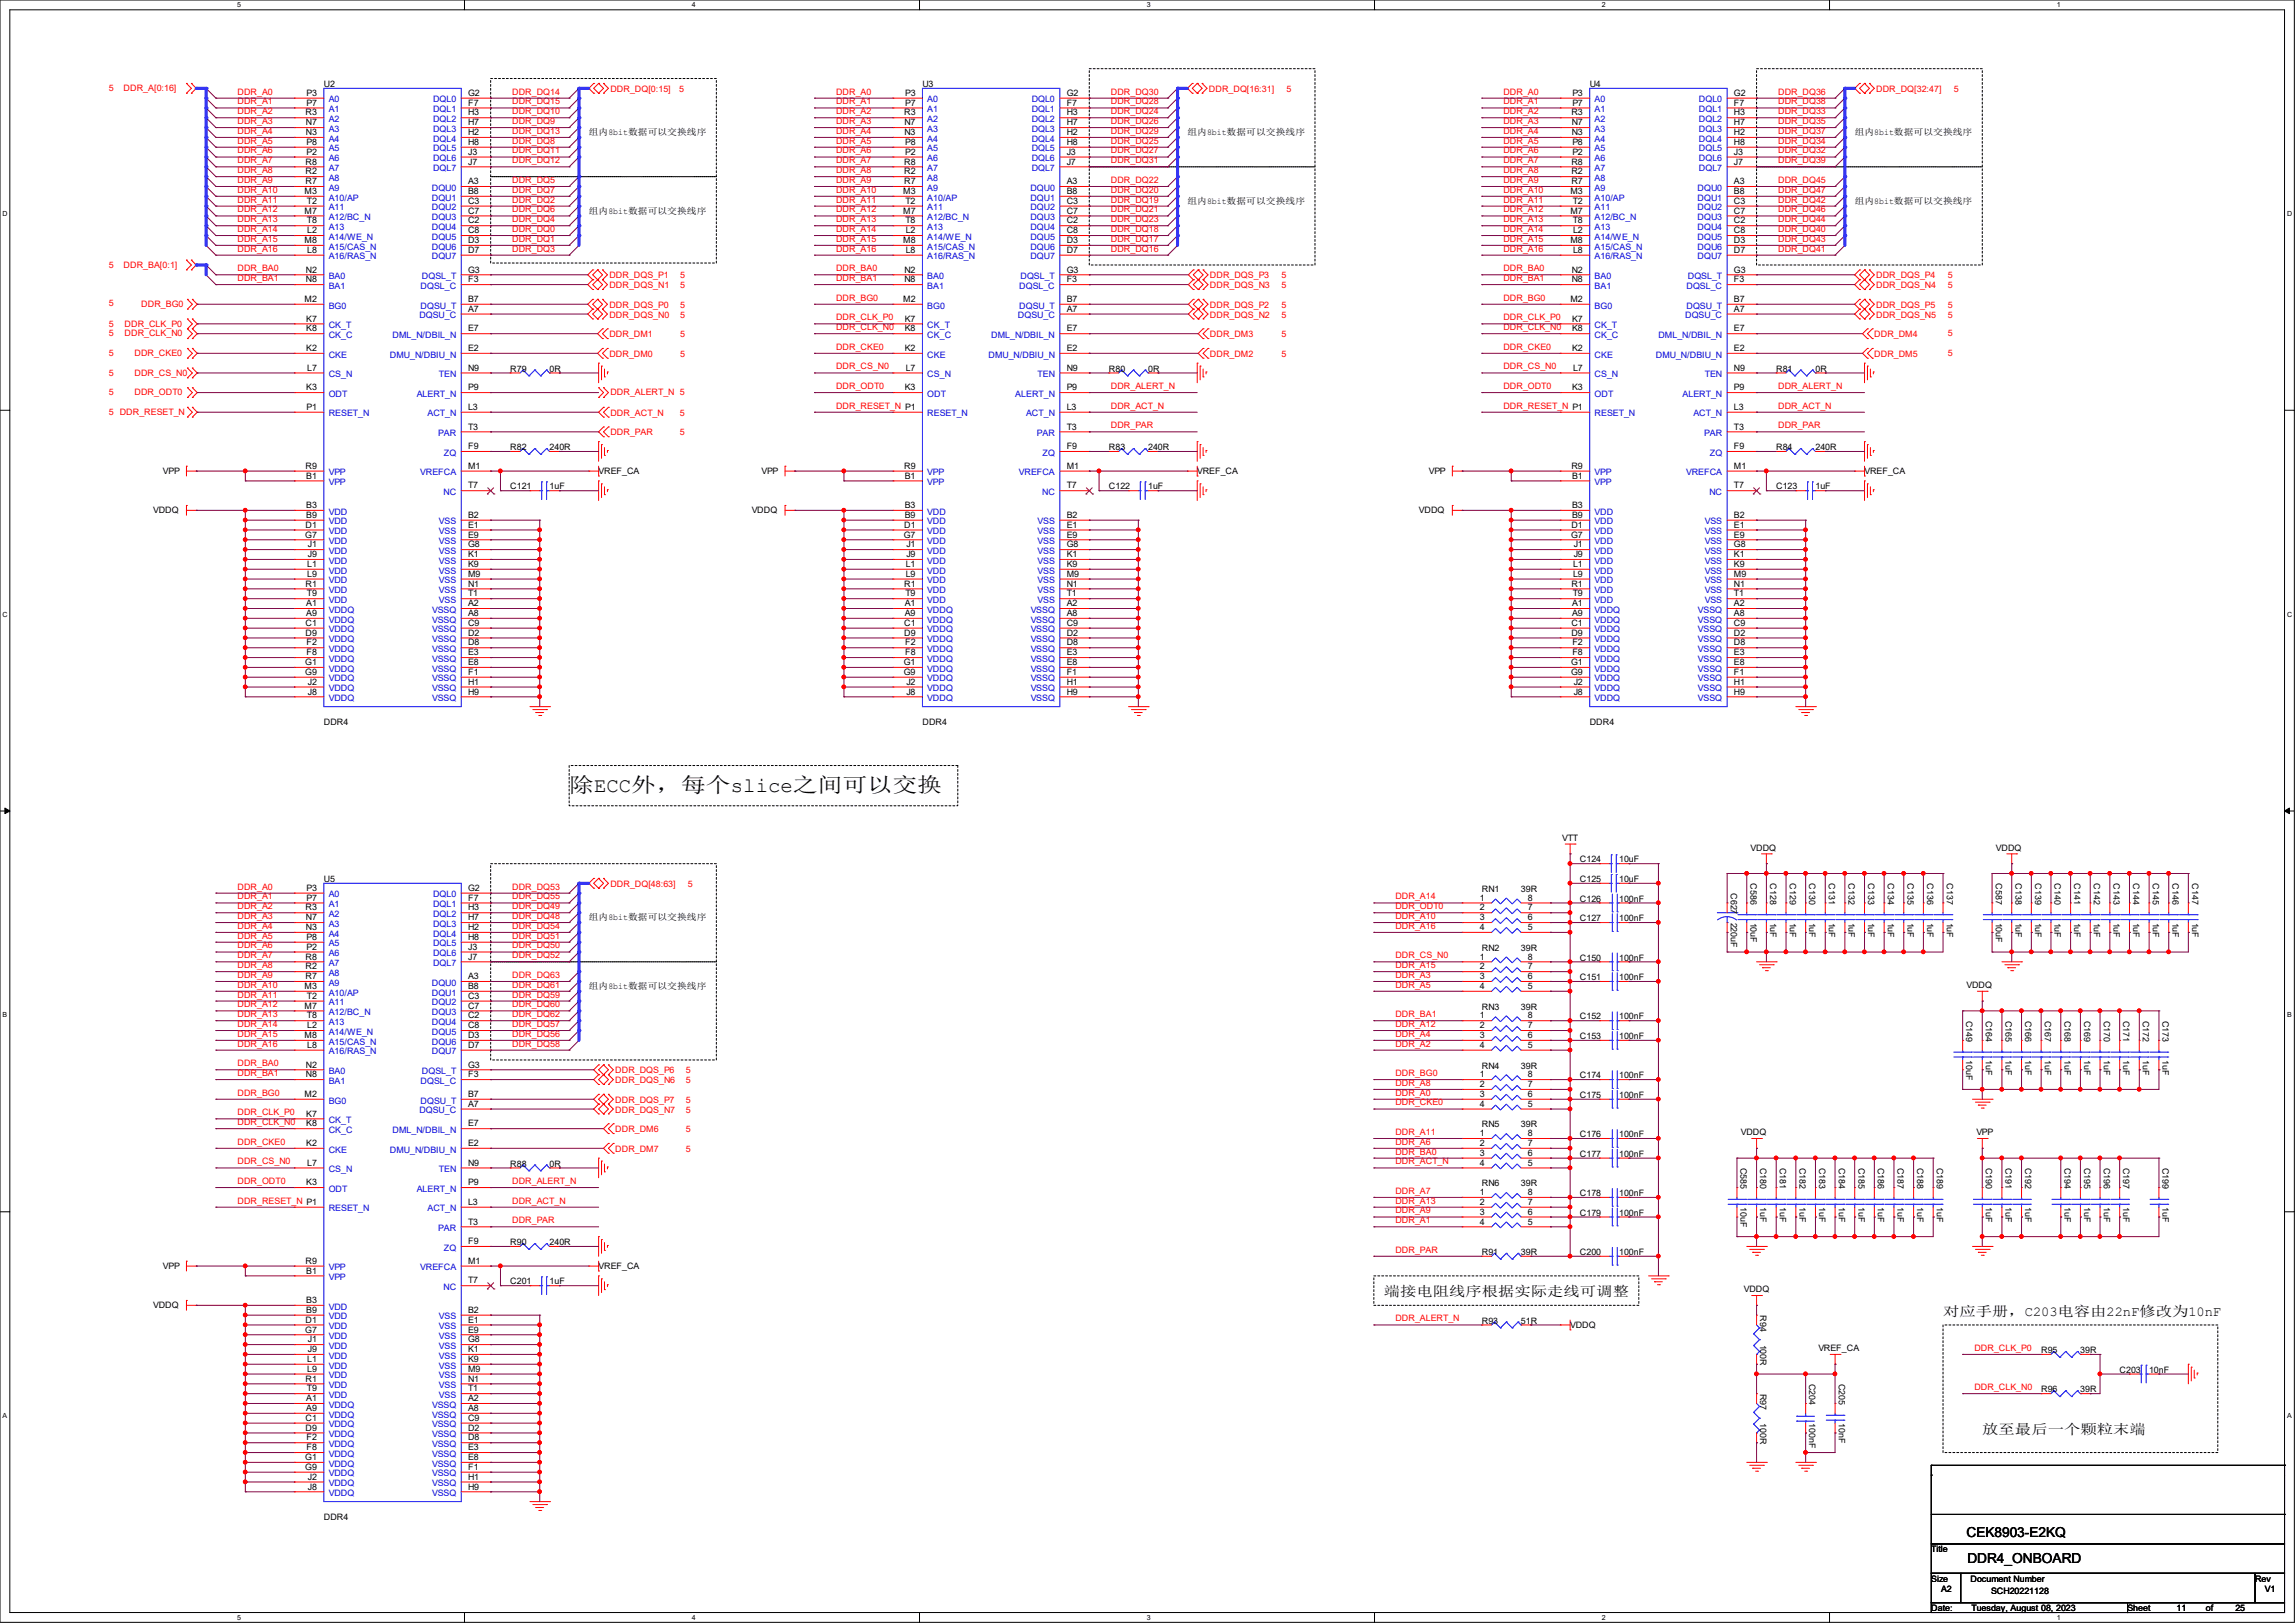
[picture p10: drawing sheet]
<svg xmlns="http://www.w3.org/2000/svg" width="297mm" height="210mm" viewBox="0 0 297 210" stroke-linecap="round" stroke-linejoin="round" font-family="sans-serif">
<defs><g id="words">
<text font-size="2.7" x="73.7" y="102.5">除ECC外，每个slice之间可以交换</text>
<g font-size="1.8">
<text x="179.1" y="167.8">端接电阻线序根据实际走线可调整</text>
<text x="251.5" y="170.3">对应手册，C203电容由22nF修改为10nF</text>
<text x="256.5" y="185.5">放至最后一个颗粒末端</text>
<text x="254.5" y="198.8">CEK8903-E2KQ</text>
<text x="254.6" y="202.3">DDR4_ONBOARD</text>
</g>
<g font-size="1.1" fill="#f00">
<text x="14.1" y="11.8">5</text>
<text x="16" y="11.8">DDR_A[0:16]</text>
<text x="79" y="11.9">DDR_DQ[0:15]</text>
<text x="87.9" y="11.9">5</text>
<text x="156.5" y="11.9">DDR_DQ[16:31]</text>
<text x="166.5" y="11.9">5</text>
<text x="242.8" y="11.9">DDR_DQ[32:47]</text>
<text x="252.9" y="11.9">5</text>
<text x="30.7" y="13.5">DDR_A1</text>
<text x="30.7" y="14.8">DDR_A2</text>
<text x="30.7" y="16">DDR_A3</text>
<text x="30.7" y="17.3">DDR_A4</text>
<text x="30.7" y="12.2">DDR_A0</text>
<text x="66.3" y="13.5">DDR_DQ15</text>
<text x="66.3" y="12.2">DDR_DQ14</text>
<text x="66.3" y="14.8">DDR_DQ10</text>
<text x="66.3" y="16">DDR_DQ9</text>
<text x="66.3" y="17.3">DDR_DQ13</text>
<text x="108.2" y="13.5">DDR_A1</text>
<text x="108.2" y="14.8">DDR_A2</text>
<text x="108.2" y="16">DDR_A3</text>
<text x="108.2" y="17.3">DDR_A4</text>
<text x="108.2" y="12.2">DDR_A0</text>
<text x="143.8" y="12.2">DDR_DQ30</text>
<text x="143.8" y="13.5">DDR_DQ28</text>
<text x="143.8" y="14.8">DDR_DQ24</text>
<text x="143.8" y="16">DDR_DQ26</text>
<text x="143.8" y="17.3">DDR_DQ29</text>
<text x="194.6" y="13.5">DDR_A1</text>
<text x="194.6" y="14.8">DDR_A2</text>
<text x="194.6" y="16">DDR_A3</text>
<text x="194.6" y="17.3">DDR_A4</text>
<text x="194.6" y="12.2">DDR_A0</text>
<text x="230.1" y="12.2">DDR_DQ36</text>
<text x="230.1" y="13.5">DDR_DQ38</text>
<text x="230.1" y="14.8">DDR_DQ33</text>
<text x="230.1" y="16">DDR_DQ35</text>
<text x="230.1" y="17.3">DDR_DQ37</text>
<text x="30.7" y="18.6">DDR_A5</text>
<text x="30.7" y="19.9">DDR_A6</text>
<text x="30.7" y="21.1">DDR_A7</text>
<text x="30.7" y="22.4">DDR_A8</text>
<text x="30.7" y="23.7">DDR_A9</text>
<text x="66.3" y="23.7">DDR_DQ5</text>
<text x="66.3" y="18.6">DDR_DQ8</text>
<text x="66.3" y="19.9">DDR_DQ11</text>
<text x="66.3" y="21.1">DDR_DQ12</text>
<text x="108.2" y="18.6">DDR_A5</text>
<text x="108.2" y="19.9">DDR_A6</text>
<text x="108.2" y="21.1">DDR_A7</text>
<text x="108.2" y="22.4">DDR_A8</text>
<text x="108.2" y="23.7">DDR_A9</text>
<text x="143.8" y="18.6">DDR_DQ25</text>
<text x="143.8" y="19.9">DDR_DQ27</text>
<text x="143.8" y="21.1">DDR_DQ31</text>
<text x="143.8" y="23.7">DDR_DQ22</text>
<text x="194.6" y="18.6">DDR_A5</text>
<text x="194.6" y="19.9">DDR_A6</text>
<text x="194.6" y="21.1">DDR_A7</text>
<text x="194.6" y="22.4">DDR_A8</text>
<text x="194.6" y="23.7">DDR_A9</text>
<text x="230.1" y="23.7">DDR_DQ45</text>
<text x="230.1" y="18.6">DDR_DQ34</text>
<text x="230.1" y="19.9">DDR_DQ32</text>
<text x="230.1" y="21.1">DDR_DQ39</text>
<text x="30.7" y="24.9">DDR_A10</text>
<text x="30.7" y="26.2">DDR_A11</text>
<text x="30.7" y="27.5">DDR_A12</text>
<text x="30.7" y="28.7">DDR_A13</text>
<text x="66.3" y="24.9">DDR_DQ7</text>
<text x="66.3" y="26.2">DDR_DQ2</text>
<text x="66.3" y="27.5">DDR_DQ6</text>
<text x="66.3" y="28.7">DDR_DQ4</text>
<text x="108.2" y="24.9">DDR_A10</text>
<text x="108.2" y="26.2">DDR_A11</text>
<text x="108.2" y="27.5">DDR_A12</text>
<text x="108.2" y="28.7">DDR_A13</text>
<text x="143.8" y="24.9">DDR_DQ20</text>
<text x="143.8" y="26.2">DDR_DQ19</text>
<text x="143.8" y="27.5">DDR_DQ21</text>
<text x="143.8" y="28.7">DDR_DQ23</text>
<text x="194.6" y="24.9">DDR_A10</text>
<text x="194.6" y="26.2">DDR_A11</text>
<text x="194.6" y="27.5">DDR_A12</text>
<text x="194.6" y="28.7">DDR_A13</text>
<text x="230.1" y="24.9">DDR_DQ47</text>
<text x="230.1" y="26.2">DDR_DQ42</text>
<text x="230.1" y="27.5">DDR_DQ46</text>
<text x="230.1" y="28.7">DDR_DQ44</text>
<text x="14.1" y="34.6">5</text>
<text x="16" y="34.6">DDR_BA[0:1]</text>
<text x="30.7" y="35.1">DDR_BA0</text>
<text x="30.7" y="30">DDR_A14</text>
<text x="30.7" y="31.3">DDR_A15</text>
<text x="30.7" y="32.6">DDR_A16</text>
<text x="66.3" y="30">DDR_DQ0</text>
<text x="66.3" y="31.3">DDR_DQ1</text>
<text x="66.3" y="32.6">DDR_DQ3</text>
<text x="108.2" y="35.1">DDR_BA0</text>
<text x="108.2" y="30">DDR_A14</text>
<text x="108.2" y="31.3">DDR_A15</text>
<text x="108.2" y="32.6">DDR_A16</text>
<text x="143.8" y="30">DDR_DQ18</text>
<text x="143.8" y="31.3">DDR_DQ17</text>
<text x="143.8" y="32.6">DDR_DQ16</text>
<text x="194.6" y="35.1">DDR_BA0</text>
<text x="194.6" y="30">DDR_A14</text>
<text x="194.6" y="31.3">DDR_A15</text>
<text x="194.6" y="32.6">DDR_A16</text>
<text x="230.1" y="30">DDR_DQ40</text>
<text x="230.1" y="31.3">DDR_DQ43</text>
<text x="230.1" y="32.6">DDR_DQ41</text>
<text x="14.1" y="39.6">5</text>
<text x="18.3" y="39.7">DDR_BG0</text>
<text x="30.7" y="36.4">DDR_BA1</text>
<text x="78.9" y="37.3">DDR_DQS_N1</text>
<text x="78.9" y="36">DDR_DQS_P1</text>
<text x="78.9" y="41.1">DDR_DQS_N0</text>
<text x="78.9" y="39.8">DDR_DQS_P0</text>
<text x="88" y="37.3">5</text>
<text x="88" y="36">5</text>
<text x="88" y="41.1">5</text>
<text x="88" y="39.8">5</text>
<text x="108.2" y="36.4">DDR_BA1</text>
<text x="108.2" y="38.9">DDR_BG0</text>
<text x="108.2" y="41.4">DDR_CLK_P0</text>
<text x="156.6" y="37.3">DDR_DQS_N3</text>
<text x="156.6" y="36">DDR_DQS_P3</text>
<text x="156.6" y="41.1">DDR_DQS_N2</text>
<text x="156.6" y="39.8">DDR_DQS_P2</text>
<text x="165.9" y="37.3">5</text>
<text x="165.9" y="36">5</text>
<text x="165.9" y="41.1">5</text>
<text x="165.9" y="39.8">5</text>
<text x="194.6" y="36.4">DDR_BA1</text>
<text x="194.6" y="38.9">DDR_BG0</text>
<text x="194.6" y="41.4">DDR_CLK_P0</text>
<text x="242.8" y="37.3">DDR_DQS_N4</text>
<text x="242.8" y="39.8">DDR_DQS_P5</text>
<text x="242.8" y="41.1">DDR_DQS_N5</text>
<text x="242.8" y="36">DDR_DQS_P4</text>
<text x="252.1" y="37.3">5</text>
<text x="252.1" y="39.8">5</text>
<text x="252.1" y="41.1">5</text>
<text x="252.1" y="36">5</text>
<text x="14.1" y="42.2">5</text>
<text x="14.1" y="43.5">5</text>
<text x="14.1" y="46.1">5</text>
<text x="16.1" y="42.2">DDR_CLK_P0</text>
<text x="16.1" y="43.5">DDR_CLK_N0</text>
<text x="17.4" y="46.1">DDR_CKE0</text>
<text x="78.9" y="43.6">DDR_DM1</text>
<text x="78.9" y="46.2">DDR_DM0</text>
<text x="88" y="43.6">5</text>
<text x="88" y="46.2">5</text>
<text x="108.2" y="45.3">DDR_CKE0</text>
<text x="108.2" y="47.8">DDR_CS_N0</text>
<text x="108.2" y="42.7">DDR_CLK_N0</text>
<text x="156.6" y="46.2">DDR_DM2</text>
<text x="156.6" y="43.6">DDR_DM3</text>
<text x="165.9" y="46.2">5</text>
<text x="165.9" y="43.6">5</text>
<text x="194.6" y="45.3">DDR_CKE0</text>
<text x="194.6" y="47.8">DDR_CS_N0</text>
<text x="194.6" y="42.7">DDR_CLK_N0</text>
<text x="242.6" y="46.2">DDR_DM5</text>
<text x="242.6" y="43.6">DDR_DM4</text>
<text x="252.1" y="46.1">5</text>
<text x="252.1" y="43.5">5</text>
<text x="14.1" y="48.6">5</text>
<text x="14.1" y="51.1">5</text>
<text x="14.1" y="53.7">5 DDR_RESET_N</text>
<text x="17.4" y="48.6">DDR_CS_N0</text>
<text x="17.4" y="51.1">DDR_ODT0</text>
<text x="79" y="53.8">DDR_ACT_N</text>
<text x="79" y="51.1">DDR_ALERT_N 5</text>
<text x="88" y="53.8">5</text>
<text x="108.2" y="50.3">DDR_ODT0</text>
<text x="108.2" y="52.9">DDR_RESET_N P1</text>
<text x="143.8" y="50.3">DDR_ALERT_N</text>
<text x="143.8" y="52.9">DDR_ACT_N</text>
<text x="194.6" y="50.3">DDR_ODT0</text>
<text x="194.6" y="52.9">DDR_RESET_N P1</text>
<text x="230.1" y="50.3">DDR_ALERT_N</text>
<text x="230.1" y="52.9">DDR_ACT_N</text>
<text x="79" y="56.3">DDR_PAR</text>
<text x="88" y="56.3">5</text>
<text x="143.8" y="55.4">DDR_PAR</text>
<text x="230.1" y="55.4">DDR_PAR</text>
<text x="30.7" y="116.4">DDR_A1</text>
<text x="30.7" y="117.6">DDR_A2</text>
<text x="30.7" y="118.9">DDR_A3</text>
<text x="30.7" y="115.1">DDR_A0</text>
<text x="66.3" y="116.4">DDR_DQ55</text>
<text x="66.3" y="117.6">DDR_DQ49</text>
<text x="66.3" y="115.1">DDR_DQ53</text>
<text x="66.3" y="118.9">DDR_DQ48</text>
<text x="79" y="114.8">DDR_DQ[48:63]</text>
<text x="89" y="114.8">5</text>
<text x="180.6" y="116.4">DDR_A14</text>
<text x="180.6" y="117.6">DDR_ODT0</text>
<text x="180.6" y="118.9">DDR_A10</text>
<text x="30.7" y="120.2">DDR_A4</text>
<text x="30.7" y="121.5">DDR_A5</text>
<text x="30.7" y="122.7">DDR_A6</text>
<text x="30.7" y="124">DDR_A7</text>
<text x="30.7" y="125.3">DDR_A8</text>
<text x="66.3" y="120.2">DDR_DQ54</text>
<text x="66.3" y="121.5">DDR_DQ51</text>
<text x="66.3" y="122.7">DDR_DQ50</text>
<text x="66.3" y="124">DDR_DQ52</text>
<text x="180.6" y="120.2">DDR_A16</text>
<text x="180.6" y="125.3">DDR_A15</text>
<text x="180.6" y="124">DDR_CS_N0</text>
<text x="30.7" y="126.5">DDR_A9</text>
<text x="30.7" y="127.8">DDR_A10</text>
<text x="30.7" y="129.1">DDR_A11</text>
<text x="30.7" y="130.3">DDR_A12</text>
<text x="30.7" y="131.6">DDR_A13</text>
<text x="66.3" y="127.8">DDR_DQ61</text>
<text x="66.3" y="126.5">DDR_DQ63</text>
<text x="66.3" y="129.1">DDR_DQ59</text>
<text x="66.3" y="130.3">DDR_DQ60</text>
<text x="66.3" y="131.6">DDR_DQ62</text>
<text x="180.6" y="126.5">DDR_A3</text>
<text x="180.6" y="127.8">DDR_A5</text>
<text x="180.6" y="131.6">DDR_BA1</text>
<text x="30.7" y="138">DDR_BA0</text>
<text x="30.7" y="132.9">DDR_A14</text>
<text x="30.7" y="134.2">DDR_A15</text>
<text x="30.7" y="135.4">DDR_A16</text>
<text x="66.3" y="132.9">DDR_DQ57</text>
<text x="66.3" y="134.2">DDR_DQ56</text>
<text x="66.3" y="135.4">DDR_DQ58</text>
<text x="180.6" y="135.4">DDR_A2</text>
<text x="180.6" y="134.2">DDR_A4</text>
<text x="180.6" y="132.9">DDR_A12</text>
<text x="30.7" y="139.2">DDR_BA1</text>
<text x="30.7" y="141.8">DDR_BG0</text>
<text x="79.6" y="140.2">DDR_DQS_N6</text>
<text x="79.6" y="144">DDR_DQS_N7</text>
<text x="79.6" y="142.7">DDR_DQS_P7</text>
<text x="79.6" y="138.9">DDR_DQS_P6</text>
<text x="88.8" y="140.2">5</text>
<text x="88.8" y="144">5</text>
<text x="88.8" y="142.7">5</text>
<text x="88.8" y="138.9">5</text>
<text x="180.6" y="141.8">DDR_A0</text>
<text x="180.6" y="140.5">DDR_A8</text>
<text x="180.6" y="139.2">DDR_BG0</text>
<text x="180.6" y="143">DDR_CKE0</text>
<text x="30.7" y="148.1">DDR_CKE0</text>
<text x="30.7" y="145.6">DDR_CLK_N0</text>
<text x="30.7" y="144.3">DDR_CLK_P0</text>
<text x="79.6" y="149.1">DDR_DM7</text>
<text x="79.6" y="146.5">DDR_DM6</text>
<text x="88.8" y="149.1">5</text>
<text x="88.8" y="146.5">5</text>
<text x="180.6" y="149.4">DDR_BA0</text>
<text x="180.6" y="148.1">DDR_A6</text>
<text x="180.6" y="146.9">DDR_A11</text>
<text x="30.7" y="150.7">DDR_CS_N0</text>
<text x="30.7" y="153.2">DDR_ODT0</text>
<text x="30.7" y="155.7">DDR_RESET_N P1</text>
<text x="66.3" y="153.2">DDR_ALERT_N</text>
<text x="66.3" y="155.7">DDR_ACT_N</text>
<text x="180.6" y="150.7">DDR_ACT_N</text>
<text x="180.6" y="154.5">DDR_A7</text>
<text x="180.6" y="155.7">DDR_A13</text>
<text x="66.3" y="158.3">DDR_PAR</text>
<text x="180.6" y="157">DDR_A9</text>
<text x="180.6" y="158.3">DDR_A1</text>
<text x="180.6" y="162.1">DDR_PAR</text>
<text x="180.6" y="171">DDR_ALERT_N</text>
<text x="255.5" y="179.9">DDR_CLK_N0</text>
<text x="255.5" y="174.8">DDR_CLK_P0</text>
</g>
<g font-size="1.1">
<text x="41.9" y="11.3">U2</text>
<text x="119.4" y="11.3">U3</text>
<text x="205.7" y="11.3">U4</text>
<text x="39.5" y="14.9">R3</text>
<text x="39.6" y="16.2">N7</text>
<text x="39.6" y="17.5">N3</text>
<text x="39.7" y="12.4">P3</text>
<text x="39.7" y="13.7">P7</text>
<text x="60.6" y="12.4">G2</text>
<text x="60.6" y="13.7">F7</text>
<text x="60.6" y="14.9">H3</text>
<text x="60.6" y="16.2">H7</text>
<text x="60.6" y="17.5">H2</text>
<text x="76.2" y="17.5">组内8bit数据可以交换线序</text>
<text x="117" y="14.9">R3</text>
<text x="117" y="16.2">N7</text>
<text x="117" y="17.5">N3</text>
<text x="117.1" y="12.4">P3</text>
<text x="117.1" y="13.7">P7</text>
<text x="138" y="12.4">G2</text>
<text x="138" y="13.7">F7</text>
<text x="138" y="14.9">H3</text>
<text x="138" y="16.2">H7</text>
<text x="138" y="17.5">H2</text>
<text x="153.7" y="17.5">组内8bit数据可以交换线序</text>
<text x="203.4" y="14.9">R3</text>
<text x="203.4" y="16.2">N7</text>
<text x="203.4" y="17.5">N3</text>
<text x="203.5" y="12.4">P3</text>
<text x="203.5" y="13.7">P7</text>
<text x="224.4" y="12.4">G2</text>
<text x="224.4" y="13.7">F7</text>
<text x="224.4" y="14.9">H3</text>
<text x="224.4" y="16.2">H7</text>
<text x="224.4" y="17.5">H2</text>
<text x="240" y="17.5">组内8bit数据可以交换线序</text>
<text x="39.5" y="21.3">R8</text>
<text x="39.5" y="22.6">R2</text>
<text x="39.5" y="23.8">R7</text>
<text x="39.7" y="18.8">P8</text>
<text x="39.7" y="20">P2</text>
<text x="60.6" y="18.8">H8</text>
<text x="60.6" y="20">J3</text>
<text x="60.6" y="21.3">J7</text>
<text x="60.6" y="23.8">A3</text>
<text x="117" y="21.3">R8</text>
<text x="117" y="22.6">R2</text>
<text x="117" y="23.8">R7</text>
<text x="117.1" y="18.8">P8</text>
<text x="117.1" y="20">P2</text>
<text x="138" y="18.8">H8</text>
<text x="138" y="20">J3</text>
<text x="138" y="21.3">J7</text>
<text x="138" y="23.8">A3</text>
<text x="203.4" y="21.3">R8</text>
<text x="203.4" y="22.6">R2</text>
<text x="203.4" y="23.8">R7</text>
<text x="203.5" y="18.8">P8</text>
<text x="203.5" y="20">P2</text>
<text x="224.4" y="18.8">H8</text>
<text x="224.4" y="20">J3</text>
<text x="224.4" y="21.3">J7</text>
<text x="224.4" y="23.8">A3</text>
<text x="39.4" y="25.1">M3</text>
<text x="39.4" y="27.6">M7</text>
<text x="39.7" y="26.4">T2</text>
<text x="39.7" y="28.9">T8</text>
<text x="60.6" y="25.1">B8</text>
<text x="60.6" y="26.4">C3</text>
<text x="60.6" y="27.6">C7</text>
<text x="60.6" y="28.9">C2</text>
<text x="76.2" y="27.6">组内8bit数据可以交换线序</text>
<text x="116.9" y="25.1">M3</text>
<text x="116.9" y="27.6">M7</text>
<text x="117.2" y="26.4">T2</text>
<text x="117.2" y="28.9">T8</text>
<text x="138" y="25.1">B8</text>
<text x="138" y="26.4">C3</text>
<text x="138" y="27.6">C7</text>
<text x="138" y="28.9">C2</text>
<text x="153.7" y="26.4">组内8bit数据可以交换线序</text>
<text x="203.2" y="25.1">M3</text>
<text x="203.2" y="27.6">M7</text>
<text x="203.5" y="26.4">T2</text>
<text x="203.5" y="28.9">T8</text>
<text x="224.4" y="25.1">B8</text>
<text x="224.4" y="26.4">C3</text>
<text x="224.4" y="27.6">C7</text>
<text x="224.4" y="28.9">C2</text>
<text x="240" y="26.4">组内8bit数据可以交换线序</text>
<text x="39.4" y="31.5">M8</text>
<text x="39.6" y="35.3">N2</text>
<text x="39.8" y="30.2">L2</text>
<text x="39.8" y="32.7">L8</text>
<text x="60.6" y="35.3">G3</text>
<text x="60.6" y="30.2">C8</text>
<text x="60.6" y="31.5">D3</text>
<text x="60.6" y="32.7">D7</text>
<text x="116.9" y="31.5">M8</text>
<text x="117" y="35.3">N2</text>
<text x="117.2" y="30.2">L2</text>
<text x="117.2" y="32.7">L8</text>
<text x="138" y="35.3">G3</text>
<text x="138" y="30.2">C8</text>
<text x="138" y="31.5">D3</text>
<text x="138" y="32.7">D7</text>
<text x="203.2" y="31.5">M8</text>
<text x="203.4" y="35.3">N2</text>
<text x="203.6" y="30.2">L2</text>
<text x="203.6" y="32.7">L8</text>
<text x="224.4" y="35.3">G3</text>
<text x="224.4" y="30.2">C8</text>
<text x="224.4" y="31.5">D3</text>
<text x="224.4" y="32.7">D7</text>
<text x="39.4" y="39.1">M2</text>
<text x="39.6" y="36.5">N8</text>
<text x="39.6" y="41.6">K7</text>
<text x="60.6" y="36.5">F3</text>
<text x="60.6" y="40.3">A7</text>
<text x="60.6" y="39.1">B7</text>
<text x="116.9" y="39.1">M2</text>
<text x="117" y="36.5">N8</text>
<text x="117.1" y="41.6">K7</text>
<text x="138" y="36.5">F3</text>
<text x="138" y="40.3">A7</text>
<text x="138" y="39.1">B7</text>
<text x="203.2" y="39.1">M2</text>
<text x="203.4" y="36.5">N8</text>
<text x="203.4" y="41.6">K7</text>
<text x="224.4" y="36.5">F3</text>
<text x="224.4" y="40.3">A7</text>
<text x="224.4" y="39.1">B7</text>
<text x="39.6" y="42.9">K8</text>
<text x="39.6" y="45.4">K2</text>
<text x="39.8" y="48">L7</text>
<text x="60.6" y="42.9">E7</text>
<text x="60.6" y="45.4">E2</text>
<text x="60.6" y="48">N9</text>
<text x="117.1" y="42.9">K8</text>
<text x="117.1" y="45.4">K2</text>
<text x="117.2" y="48">L7</text>
<text x="138" y="42.9">E7</text>
<text x="138" y="45.4">E2</text>
<text x="138" y="48">N9</text>
<text x="203.4" y="42.9">K8</text>
<text x="203.4" y="45.4">K2</text>
<text x="203.6" y="48">L7</text>
<text x="224.4" y="42.9">E7</text>
<text x="224.4" y="45.4">E2</text>
<text x="224.4" y="48">N9</text>
<text x="39.6" y="50.5">K3</text>
<text x="39.7" y="53">P1</text>
<text x="60.6" y="53">L3</text>
<text x="60.6" y="50.5">P9</text>
<text x="66" y="48.1">R79</text>
<text x="71.1" y="48.1">0R</text>
<text x="117.1" y="50.5">K3</text>
<text x="138" y="53">L3</text>
<text x="138" y="50.5">P9</text>
<text x="143.5" y="48.1">R80</text>
<text x="148.6" y="48.1">0R</text>
<text x="203.4" y="50.5">K3</text>
<text x="224.4" y="53">L3</text>
<text x="224.4" y="50.5">P9</text>
<text x="229.9" y="48.1">R81</text>
<text x="234.9" y="48.1">0R</text>
<text x="60.6" y="55.6">T3</text>
<text x="60.6" y="58.1">F9</text>
<text x="66" y="58.3">R82</text>
<text x="71.1" y="58.3">240R</text>
<text x="138" y="55.6">T3</text>
<text x="138" y="58.1">F9</text>
<text x="143.5" y="58.3">R83</text>
<text x="148.6" y="58.3">240R</text>
<text x="224.4" y="55.6">T3</text>
<text x="224.4" y="58.1">F9</text>
<text x="229.9" y="58.3">R84</text>
<text x="234.9" y="58.3">240R</text>
<text x="21.1" y="61.3">VPP</text>
<text x="39.5" y="60.7">R9</text>
<text x="39.6" y="65.7">B3</text>
<text x="39.6" y="61.9">B1</text>
<text x="60.6" y="63.2">T7</text>
<text x="60.6" y="60.7">M1</text>
<text x="66" y="63.3">C121</text>
<text x="71.1" y="63.3">1uF</text>
<text x="77.5" y="61.3">VREF_CA</text>
<text x="98.5" y="61.3">VPP</text>
<text x="117" y="60.7">R9</text>
<text x="117.1" y="65.7">B3</text>
<text x="117.1" y="61.9">B1</text>
<text x="138" y="63.2">T7</text>
<text x="138" y="60.7">M1</text>
<text x="143.5" y="63.3">C122</text>
<text x="148.6" y="63.3">1uF</text>
<text x="154.9" y="61.3">VREF_CA</text>
<text x="184.9" y="61.3">VPP</text>
<text x="203.4" y="60.7">R9</text>
<text x="203.4" y="65.7">B3</text>
<text x="203.4" y="61.9">B1</text>
<text x="224.4" y="63.2">T7</text>
<text x="224.4" y="60.7">M1</text>
<text x="229.9" y="63.3">C123</text>
<text x="234.9" y="63.3">1uF</text>
<text x="241.3" y="61.3">VREF_CA</text>
<text x="19.8" y="66.4">VDDQ</text>
<text x="39.5" y="69.6">G7</text>
<text x="39.5" y="68.3">D1</text>
<text x="39.6" y="67">B9</text>
<text x="39.8" y="70.8">J1</text>
<text x="60.6" y="67">B2</text>
<text x="60.6" y="68.3">E1</text>
<text x="60.6" y="69.6">E9</text>
<text x="60.6" y="70.8">G8</text>
<text x="97.3" y="66.4">VDDQ</text>
<text x="117" y="69.6">G7</text>
<text x="117" y="68.3">D1</text>
<text x="117.1" y="67">B9</text>
<text x="117.3" y="70.8">J1</text>
<text x="138" y="67">B2</text>
<text x="138" y="68.3">E1</text>
<text x="138" y="69.6">E9</text>
<text x="138" y="70.8">G8</text>
<text x="183.6" y="66.4">VDDQ</text>
<text x="203.3" y="69.6">G7</text>
<text x="203.4" y="68.3">D1</text>
<text x="203.4" y="67">B9</text>
<text x="203.7" y="70.8">J1</text>
<text x="224.4" y="67">B2</text>
<text x="224.4" y="68.3">E1</text>
<text x="224.4" y="69.6">E9</text>
<text x="224.4" y="70.8">G8</text>
<text x="39.5" y="75.9">R1</text>
<text x="39.7" y="77.2">T9</text>
<text x="39.8" y="73.4">L1</text>
<text x="39.8" y="74.6">L9</text>
<text x="39.8" y="72.1">J9</text>
<text x="60.6" y="72.1">K1</text>
<text x="60.6" y="73.4">K9</text>
<text x="60.6" y="74.6">M9</text>
<text x="60.6" y="75.9">N1</text>
<text x="60.6" y="77.2">T1</text>
<text x="117" y="75.9">R1</text>
<text x="117.2" y="77.2">T9</text>
<text x="117.2" y="73.4">L1</text>
<text x="117.2" y="74.6">L9</text>
<text x="117.3" y="72.1">J9</text>
<text x="138" y="72.1">K1</text>
<text x="138" y="73.4">K9</text>
<text x="138" y="74.6">M9</text>
<text x="138" y="75.9">N1</text>
<text x="138" y="77.2">T1</text>
<text x="203.4" y="75.9">R1</text>
<text x="203.5" y="77.2">T9</text>
<text x="203.6" y="73.4">L1</text>
<text x="203.6" y="74.6">L9</text>
<text x="203.7" y="72.1">J9</text>
<text x="224.4" y="72.1">K1</text>
<text x="224.4" y="73.4">K9</text>
<text x="224.4" y="74.6">M9</text>
<text x="224.4" y="75.9">N1</text>
<text x="224.4" y="77.2">T1</text>
<text x="39.5" y="81">C1</text>
<text x="39.5" y="82.3">D9</text>
<text x="39.6" y="78.4">A1</text>
<text x="39.6" y="79.7">A9</text>
<text x="39.7" y="83.5">F2</text>
<text x="60.6" y="78.4">A2</text>
<text x="60.6" y="79.7">A8</text>
<text x="60.6" y="81">C9</text>
<text x="60.6" y="82.3">D2</text>
<text x="60.6" y="83.5">D8</text>
<text x="117" y="81">C1</text>
<text x="117" y="82.3">D9</text>
<text x="117.1" y="78.4">A1</text>
<text x="117.1" y="79.7">A9</text>
<text x="117.1" y="83.5">F2</text>
<text x="138" y="78.4">A2</text>
<text x="138" y="79.7">A8</text>
<text x="138" y="81">C9</text>
<text x="138" y="82.3">D2</text>
<text x="138" y="83.5">D8</text>
<text x="203.4" y="81">C1</text>
<text x="203.4" y="82.3">D9</text>
<text x="203.4" y="78.4">A1</text>
<text x="203.4" y="79.7">A9</text>
<text x="203.5" y="83.5">F2</text>
<text x="224.4" y="78.4">A2</text>
<text x="224.4" y="79.7">A8</text>
<text x="224.4" y="81">C9</text>
<text x="224.4" y="82.3">D2</text>
<text x="224.4" y="83.5">D8</text>
<text x="39.5" y="86.1">G1</text>
<text x="39.5" y="87.3">G9</text>
<text x="39.7" y="84.8">F8</text>
<text x="39.8" y="88.6">J2</text>
<text x="39.8" y="89.9">J8</text>
<text x="60.6" y="84.8">E3</text>
<text x="60.6" y="86.1">E8</text>
<text x="60.6" y="87.3">F1</text>
<text x="60.6" y="88.6">H1</text>
<text x="60.6" y="89.9">H9</text>
<text x="117" y="86.1">G1</text>
<text x="117" y="87.3">G9</text>
<text x="117.1" y="84.8">F8</text>
<text x="117.3" y="88.6">J2</text>
<text x="117.3" y="89.9">J8</text>
<text x="138" y="84.8">E3</text>
<text x="138" y="86.1">E8</text>
<text x="138" y="87.3">F1</text>
<text x="138" y="88.6">H1</text>
<text x="138" y="89.9">H9</text>
<text x="203.3" y="86.1">G1</text>
<text x="203.3" y="87.3">G9</text>
<text x="203.5" y="84.8">F8</text>
<text x="203.7" y="88.6">J2</text>
<text x="203.7" y="89.9">J8</text>
<text x="224.4" y="84.8">E3</text>
<text x="224.4" y="86.1">E8</text>
<text x="224.4" y="87.3">F1</text>
<text x="224.4" y="88.6">H1</text>
<text x="224.4" y="89.9">H9</text>
<text x="41.9" y="93.8">DDR4</text>
<text x="119.4" y="93.8">DDR4</text>
<text x="205.7" y="93.8">DDR4</text>
<text x="202.2" y="108.8">VTT</text>
<text x="204.5" y="111.6">C124</text>
<text x="209.5" y="111.6">10uF</text>
<text x="226.6" y="110.1">VDDQ</text>
<text x="258.3" y="110.1">VDDQ</text>
<text x="39.5" y="117.8">R3</text>
<text x="39.6" y="119.1">N7</text>
<text x="39.7" y="115.3">P3</text>
<text x="39.7" y="116.5">P7</text>
<text x="41.9" y="114.1">U5</text>
<text x="60.6" y="115.3">G2</text>
<text x="60.6" y="116.5">F7</text>
<text x="60.6" y="117.8">H3</text>
<text x="60.6" y="119.1">H7</text>
<text x="76.2" y="119.1">组内8bit数据可以交换线序</text>
<text x="191.5" y="116.5">1</text>
<text x="191.5" y="117.8">2</text>
<text x="191.5" y="119.1">3</text>
<text x="191.8" y="115.4">RN1</text>
<text x="196.8" y="115.4">39R</text>
<text x="197.7" y="116.5">8</text>
<text x="197.7" y="117.8">7</text>
<text x="197.7" y="119.1">6</text>
<text x="204.5" y="119.2">C127</text>
<text x="204.5" y="114.1">C125</text>
<text x="204.5" y="116.7">C126</text>
<text x="209.5" y="119.2">100nF</text>
<text x="209.5" y="114.1">10uF</text>
<text x="209.5" y="116.7">100nF</text>
<text x="224" y="115.6" transform="rotate(90 224 115.6)">C627</text>
<text x="224" y="119.4" transform="rotate(90 224 119.4)">220uF</text>
<text x="226.5" y="114.3" transform="rotate(90 226.5 114.3)">C586</text>
<text x="226.5" y="119.4" transform="rotate(90 226.5 119.4)">10uF</text>
<text x="229.1" y="114.3" transform="rotate(90 229.1 114.3)">C128</text>
<text x="229.1" y="119.4" transform="rotate(90 229.1 119.4)">1uF</text>
<text x="231.6" y="114.3" transform="rotate(90 231.6 114.3)">C129</text>
<text x="231.6" y="119.4" transform="rotate(90 231.6 119.4)">1uF</text>
<text x="234.2" y="114.3" transform="rotate(90 234.2 114.3)">C130</text>
<text x="234.2" y="119.4" transform="rotate(90 234.2 119.4)">1uF</text>
<text x="236.7" y="114.3" transform="rotate(90 236.7 114.3)">C131</text>
<text x="236.7" y="119.4" transform="rotate(90 236.7 119.4)">1uF</text>
<text x="239.2" y="114.3" transform="rotate(90 239.2 114.3)">C132</text>
<text x="239.2" y="119.4" transform="rotate(90 239.2 119.4)">1uF</text>
<text x="241.8" y="114.3" transform="rotate(90 241.8 114.3)">C133</text>
<text x="241.8" y="119.4" transform="rotate(90 241.8 119.4)">1uF</text>
<text x="244.3" y="114.3" transform="rotate(90 244.3 114.3)">C134</text>
<text x="244.3" y="119.4" transform="rotate(90 244.3 119.4)">1uF</text>
<text x="246.9" y="114.3" transform="rotate(90 246.9 114.3)">C135</text>
<text x="246.9" y="119.4" transform="rotate(90 246.9 119.4)">1uF</text>
<text x="249.4" y="114.3" transform="rotate(90 249.4 114.3)">C136</text>
<text x="249.4" y="119.4" transform="rotate(90 249.4 119.4)">1uF</text>
<text x="251.9" y="114.3" transform="rotate(90 251.9 114.3)">C137</text>
<text x="251.9" y="119.4" transform="rotate(90 251.9 119.4)">1uF</text>
<text x="258.3" y="114.3" transform="rotate(90 258.3 114.3)">C587</text>
<text x="258.3" y="119.4" transform="rotate(90 258.3 119.4)">10uF</text>
<text x="260.8" y="114.3" transform="rotate(90 260.8 114.3)">C138</text>
<text x="260.8" y="119.4" transform="rotate(90 260.8 119.4)">1uF</text>
<text x="263.4" y="114.3" transform="rotate(90 263.4 114.3)">C139</text>
<text x="263.4" y="119.4" transform="rotate(90 263.4 119.4)">1uF</text>
<text x="265.9" y="114.3" transform="rotate(90 265.9 114.3)">C140</text>
<text x="265.9" y="119.4" transform="rotate(90 265.9 119.4)">1uF</text>
<text x="268.4" y="114.3" transform="rotate(90 268.4 114.3)">C141</text>
<text x="268.4" y="119.4" transform="rotate(90 268.4 119.4)">1uF</text>
<text x="271" y="114.3" transform="rotate(90 271 114.3)">C142</text>
<text x="271" y="119.4" transform="rotate(90 271 119.4)">1uF</text>
<text x="273.5" y="114.3" transform="rotate(90 273.5 114.3)">C143</text>
<text x="273.5" y="119.4" transform="rotate(90 273.5 119.4)">1uF</text>
<text x="276.1" y="114.3" transform="rotate(90 276.1 114.3)">C144</text>
<text x="276.1" y="119.4" transform="rotate(90 276.1 119.4)">1uF</text>
<text x="278.6" y="114.3" transform="rotate(90 278.6 114.3)">C145</text>
<text x="278.6" y="119.4" transform="rotate(90 278.6 119.4)">1uF</text>
<text x="281.1" y="114.3" transform="rotate(90 281.1 114.3)">C146</text>
<text x="281.1" y="119.4" transform="rotate(90 281.1 119.4)">1uF</text>
<text x="283.7" y="114.3" transform="rotate(90 283.7 114.3)">C147</text>
<text x="283.7" y="119.4" transform="rotate(90 283.7 119.4)">1uF</text>
<text x="39.5" y="124.2">R8</text>
<text x="39.5" y="125.4">R2</text>
<text x="39.6" y="120.4">N3</text>
<text x="39.7" y="121.6">P8</text>
<text x="39.7" y="122.9">P2</text>
<text x="60.6" y="120.4">H2</text>
<text x="60.6" y="121.6">H8</text>
<text x="60.6" y="122.9">J3</text>
<text x="60.6" y="124.2">J7</text>
<text x="191.5" y="120.4">4</text>
<text x="191.5" y="124.2">1</text>
<text x="191.5" y="125.4">2</text>
<text x="191.8" y="123">RN2</text>
<text x="196.8" y="123">39R</text>
<text x="197.7" y="120.4">5</text>
<text x="197.7" y="124.2">8</text>
<text x="197.7" y="125.4">7</text>
<text x="204.5" y="124.3">C150</text>
<text x="209.5" y="124.3">100nF</text>
<text x="39.4" y="128">M3</text>
<text x="39.4" y="130.5">M7</text>
<text x="39.5" y="126.7">R7</text>
<text x="39.7" y="129.2">T2</text>
<text x="39.7" y="131.8">T8</text>
<text x="60.6" y="126.7">A3</text>
<text x="60.6" y="128">B8</text>
<text x="60.6" y="129.2">C3</text>
<text x="60.6" y="130.5">C7</text>
<text x="60.6" y="131.8">C2</text>
<text x="76.2" y="128">组内8bit数据可以交换线序</text>
<text x="191.5" y="131.8">1</text>
<text x="191.5" y="126.7">3</text>
<text x="191.5" y="128">4</text>
<text x="191.8" y="130.6">RN3</text>
<text x="196.8" y="130.6">39R</text>
<text x="197.7" y="131.8">8</text>
<text x="197.7" y="126.7">6</text>
<text x="197.7" y="128">5</text>
<text x="204.5" y="131.9">C152</text>
<text x="204.5" y="126.8">C151</text>
<text x="209.5" y="131.9">100nF</text>
<text x="209.5" y="126.8">100nF</text>
<text x="254.5" y="127.9">VDDQ</text>
<text x="39.4" y="134.3">M8</text>
<text x="39.8" y="133.1">L2</text>
<text x="39.8" y="135.6">L8</text>
<text x="60.6" y="133.1">C8</text>
<text x="60.6" y="134.3">D3</text>
<text x="60.6" y="135.6">D7</text>
<text x="191.5" y="133.1">2</text>
<text x="191.5" y="134.3">3</text>
<text x="191.5" y="135.6">4</text>
<text x="197.7" y="133.1">7</text>
<text x="197.7" y="134.3">6</text>
<text x="197.7" y="135.6">5</text>
<text x="204.5" y="134.5">C153</text>
<text x="209.5" y="134.5">100nF</text>
<text x="254.5" y="132.1" transform="rotate(90 254.5 132.1)">C149</text>
<text x="254.5" y="137.2" transform="rotate(90 254.5 137.2)">10uF</text>
<text x="257" y="132.1" transform="rotate(90 257 132.1)">C164</text>
<text x="257" y="137.2" transform="rotate(90 257 137.2)">1uF</text>
<text x="259.6" y="132.1" transform="rotate(90 259.6 132.1)">C165</text>
<text x="259.6" y="137.2" transform="rotate(90 259.6 137.2)">1uF</text>
<text x="262.1" y="132.1" transform="rotate(90 262.1 132.1)">C166</text>
<text x="262.1" y="137.2" transform="rotate(90 262.1 137.2)">1uF</text>
<text x="264.6" y="132.1" transform="rotate(90 264.6 132.1)">C167</text>
<text x="264.6" y="137.2" transform="rotate(90 264.6 137.2)">1uF</text>
<text x="267.2" y="132.1" transform="rotate(90 267.2 132.1)">C168</text>
<text x="267.2" y="137.2" transform="rotate(90 267.2 137.2)">1uF</text>
<text x="269.7" y="132.1" transform="rotate(90 269.7 132.1)">C169</text>
<text x="269.7" y="137.2" transform="rotate(90 269.7 137.2)">1uF</text>
<text x="272.3" y="132.1" transform="rotate(90 272.3 132.1)">C170</text>
<text x="272.3" y="137.2" transform="rotate(90 272.3 137.2)">1uF</text>
<text x="274.8" y="132.1" transform="rotate(90 274.8 132.1)">C171</text>
<text x="274.8" y="137.2" transform="rotate(90 274.8 137.2)">1uF</text>
<text x="277.3" y="132.1" transform="rotate(90 277.3 132.1)">C172</text>
<text x="277.3" y="137.2" transform="rotate(90 277.3 137.2)">1uF</text>
<text x="279.9" y="132.1" transform="rotate(90 279.9 132.1)">C173</text>
<text x="279.9" y="137.2" transform="rotate(90 279.9 137.2)">1uF</text>
<text x="39.4" y="141.9">M2</text>
<text x="39.6" y="138.1">N2</text>
<text x="39.6" y="139.4">N8</text>
<text x="60.6" y="139.4">F3</text>
<text x="60.6" y="138.1">G3</text>
<text x="60.6" y="143.2">A7</text>
<text x="60.6" y="141.9">B7</text>
<text x="191.5" y="139.4">1</text>
<text x="191.5" y="140.7">2</text>
<text x="191.5" y="141.9">3</text>
<text x="191.5" y="143.2">4</text>
<text x="191.8" y="138.3">RN4</text>
<text x="196.8" y="138.3">39R</text>
<text x="197.7" y="139.4">8</text>
<text x="197.7" y="140.7">7</text>
<text x="197.7" y="141.9">6</text>
<text x="197.7" y="143.2">5</text>
<text x="204.5" y="139.5">C174</text>
<text x="204.5" y="142.1">C175</text>
<text x="209.5" y="139.5">100nF</text>
<text x="209.5" y="142.1">100nF</text>
<text x="39.6" y="145.8">K8</text>
<text x="39.6" y="144.5">K7</text>
<text x="39.6" y="148.3">K2</text>
<text x="60.6" y="145.8">E7</text>
<text x="60.6" y="148.3">E2</text>
<text x="191.5" y="147">1</text>
<text x="191.5" y="148.3">2</text>
<text x="191.5" y="149.6">3</text>
<text x="191.8" y="145.9">RN5</text>
<text x="196.8" y="145.9">39R</text>
<text x="197.7" y="147">8</text>
<text x="197.7" y="148.3">7</text>
<text x="197.7" y="149.6">6</text>
<text x="204.5" y="149.7">C177</text>
<text x="204.5" y="147.2">C176</text>
<text x="209.5" y="149.7">100nF</text>
<text x="209.5" y="147.2">100nF</text>
<text x="225.3" y="146.9">VDDQ</text>
<text x="255.8" y="146.9">VPP</text>
<text x="39.6" y="153.4">K3</text>
<text x="39.8" y="150.8">L7</text>
<text x="60.6" y="155.9">L3</text>
<text x="60.6" y="153.4">P9</text>
<text x="60.6" y="150.8">N9</text>
<text x="66" y="151">R88</text>
<text x="71.1" y="151">0R</text>
<text x="191.5" y="154.6">1</text>
<text x="191.5" y="155.9">2</text>
<text x="191.5" y="150.8">4</text>
<text x="191.8" y="153.5">RN6</text>
<text x="196.8" y="153.5">39R</text>
<text x="197.7" y="154.6">8</text>
<text x="197.7" y="155.9">7</text>
<text x="197.7" y="150.8">5</text>
<text x="204.5" y="154.8">C178</text>
<text x="209.5" y="154.8">100nF</text>
<text x="225.3" y="151.1" transform="rotate(90 225.3 151.1)">C585</text>
<text x="227.8" y="151.1" transform="rotate(90 227.8 151.1)">C180</text>
<text x="230.3" y="151.1" transform="rotate(90 230.3 151.1)">C181</text>
<text x="232.9" y="151.1" transform="rotate(90 232.9 151.1)">C182</text>
<text x="235.4" y="151.1" transform="rotate(90 235.4 151.1)">C183</text>
<text x="238" y="151.1" transform="rotate(90 238 151.1)">C184</text>
<text x="240.5" y="151.1" transform="rotate(90 240.5 151.1)">C185</text>
<text x="243" y="151.1" transform="rotate(90 243 151.1)">C186</text>
<text x="245.6" y="151.1" transform="rotate(90 245.6 151.1)">C187</text>
<text x="248.1" y="151.1" transform="rotate(90 248.1 151.1)">C188</text>
<text x="250.7" y="151.1" transform="rotate(90 250.7 151.1)">C189</text>
<text x="257" y="151.1" transform="rotate(90 257 151.1)">C190</text>
<text x="259.6" y="151.1" transform="rotate(90 259.6 151.1)">C191</text>
<text x="262.1" y="151.1" transform="rotate(90 262.1 151.1)">C192</text>
<text x="267.2" y="151.1" transform="rotate(90 267.2 151.1)">C194</text>
<text x="269.7" y="151.1" transform="rotate(90 269.7 151.1)">C195</text>
<text x="272.3" y="151.1" transform="rotate(90 272.3 151.1)">C196</text>
<text x="274.8" y="151.1" transform="rotate(90 274.8 151.1)">C197</text>
<text x="279.9" y="151.1" transform="rotate(90 279.9 151.1)">C199</text>
<text x="60.6" y="158.5">T3</text>
<text x="60.6" y="161">F9</text>
<text x="66" y="161.1">R90</text>
<text x="71.1" y="161.1">240R</text>
<text x="191.5" y="157.2">3</text>
<text x="191.5" y="158.5">4</text>
<text x="197.7" y="157.2">6</text>
<text x="197.7" y="158.5">5</text>
<text x="204.5" y="157.3">C179</text>
<text x="209.5" y="157.3">100nF</text>
<text x="225.3" y="156.2" transform="rotate(90 225.3 156.2)">10uF</text>
<text x="227.8" y="156.2" transform="rotate(90 227.8 156.2)">1uF</text>
<text x="230.3" y="156.2" transform="rotate(90 230.3 156.2)">1uF</text>
<text x="232.9" y="156.2" transform="rotate(90 232.9 156.2)">1uF</text>
<text x="235.4" y="156.2" transform="rotate(90 235.4 156.2)">1uF</text>
<text x="238" y="156.2" transform="rotate(90 238 156.2)">1uF</text>
<text x="240.5" y="156.2" transform="rotate(90 240.5 156.2)">1uF</text>
<text x="243" y="156.2" transform="rotate(90 243 156.2)">1uF</text>
<text x="245.6" y="156.2" transform="rotate(90 245.6 156.2)">1uF</text>
<text x="248.1" y="156.2" transform="rotate(90 248.1 156.2)">1uF</text>
<text x="250.7" y="156.2" transform="rotate(90 250.7 156.2)">1uF</text>
<text x="257" y="156.2" transform="rotate(90 257 156.2)">1uF</text>
<text x="259.6" y="156.2" transform="rotate(90 259.6 156.2)">1uF</text>
<text x="262.1" y="156.2" transform="rotate(90 262.1 156.2)">1uF</text>
<text x="267.2" y="156.2" transform="rotate(90 267.2 156.2)">1uF</text>
<text x="269.7" y="156.2" transform="rotate(90 269.7 156.2)">1uF</text>
<text x="272.3" y="156.2" transform="rotate(90 272.3 156.2)">1uF</text>
<text x="274.8" y="156.2" transform="rotate(90 274.8 156.2)">1uF</text>
<text x="279.9" y="156.2" transform="rotate(90 279.9 156.2)">1uF</text>
<text x="21.1" y="164.2">VPP</text>
<text x="39.5" y="163.5">R9</text>
<text x="39.6" y="164.8">B1</text>
<text x="60.6" y="166.1">T7</text>
<text x="60.6" y="163.5">M1</text>
<text x="66" y="166.2">C201</text>
<text x="71.1" y="166.2">1uF</text>
<text x="77.5" y="164.2">VREF_CA</text>
<text x="191.8" y="162.4">R91</text>
<text x="196.8" y="162.4">39R</text>
<text x="204.5" y="162.4">C200</text>
<text x="209.5" y="162.4">100nF</text>
<text x="225.7" y="167.2">VDDQ</text>
<text x="19.8" y="169.3">VDDQ</text>
<text x="39.5" y="172.4">G7</text>
<text x="39.5" y="171.2">D1</text>
<text x="39.6" y="168.6">B3</text>
<text x="39.6" y="169.9">B9</text>
<text x="39.8" y="173.7">J1</text>
<text x="60.6" y="169.9">B2</text>
<text x="60.6" y="171.2">E1</text>
<text x="60.6" y="172.4">E9</text>
<text x="60.6" y="173.7">G8</text>
<text x="191.8" y="171.3">R93</text>
<text x="196.8" y="171.3">51R</text>
<text x="203.2" y="171.8">VDDQ</text>
<text x="227.8" y="170.2" transform="rotate(90 227.8 170.2)">R94</text>
<text x="227.8" y="174" transform="rotate(90 227.8 174)">100R</text>
<text x="39.5" y="178.8">R1</text>
<text x="39.8" y="176.2">L1</text>
<text x="39.8" y="177.5">L9</text>
<text x="39.8" y="175">J9</text>
<text x="60.6" y="175">K1</text>
<text x="60.6" y="176.2">K9</text>
<text x="60.6" y="177.5">M9</text>
<text x="60.6" y="178.8">N1</text>
<text x="234.2" y="179.1" transform="rotate(90 234.2 179.1)">C204</text>
<text x="235.3" y="174.8">VREF_CA</text>
<text x="238" y="179.1" transform="rotate(90 238 179.1)">C205</text>
<text x="264.2" y="175.1">R95</text>
<text x="269.2" y="175.1">39R</text>
<text x="274.3" y="177.6">C203</text>
<text x="278.1" y="177.6">10nF</text>
<text x="39.5" y="183.9">C1</text>
<text x="39.5" y="185.1">D9</text>
<text x="39.6" y="181.3">A1</text>
<text x="39.6" y="182.6">A9</text>
<text x="39.7" y="180">T9</text>
<text x="60.6" y="180">T1</text>
<text x="60.6" y="181.3">A2</text>
<text x="60.6" y="182.6">A8</text>
<text x="60.6" y="183.9">C9</text>
<text x="60.6" y="185.1">D2</text>
<text x="227.8" y="180.3" transform="rotate(90 227.8 180.3)">R97</text>
<text x="227.8" y="184.1" transform="rotate(90 227.8 184.1)">100R</text>
<text x="234.2" y="184.1" transform="rotate(90 234.2 184.1)">100nF</text>
<text x="238" y="184.1" transform="rotate(90 238 184.1)">10nF</text>
<text x="264.2" y="180.2">R96</text>
<text x="269.2" y="180.2">39R</text>
<text x="39.5" y="188.9">G1</text>
<text x="39.5" y="190.2">G9</text>
<text x="39.7" y="186.4">F2</text>
<text x="39.7" y="187.7">F8</text>
<text x="39.8" y="191.5">J2</text>
<text x="60.6" y="186.4">D8</text>
<text x="60.6" y="187.7">E3</text>
<text x="60.6" y="188.9">E8</text>
<text x="60.6" y="190.2">F1</text>
<text x="60.6" y="191.5">H1</text>
<text x="39.8" y="192.7">J8</text>
<text x="41.9" y="196.7">DDR4</text>
<text x="60.6" y="192.7">H9</text>
<text x="249.9" y="200.9">Title</text>
<text x="249.9" y="204.7">Size</text>
<text x="249.9" y="208.5">Date:</text>
<text x="251.2" y="206">A2</text>
<text x="255" y="204.7">Document Number</text>
<text x="255.1" y="208.5">Tuesday, August 08, 2023</text>
<text x="257.7" y="206.2">SCH20221128</text>
<text x="275.3" y="208.5">Sheet</text>
<text x="281.7" y="208.5">11</text>
<text x="285.5" y="208.5">of</text>
<text x="289.3" y="208.5">25</text>
<text x="291.8" y="204.7">Rev</text>
<text x="293.1" y="206">V1</text>
</g>
<g font-size="1.1" fill="#00c">
<text x="42.5" y="13.3">A0</text>
<text x="42.5" y="14.5">A1</text>
<text x="42.5" y="15.8">A2</text>
<text x="42.5" y="17.1">A3</text>
<text x="56" y="13.3">DQL0</text>
<text x="56" y="14.5">DQL1</text>
<text x="56" y="15.8">DQL2</text>
<text x="56" y="17.1">DQL3</text>
<text x="120" y="13.3">A0</text>
<text x="120" y="14.5">A1</text>
<text x="120" y="15.8">A2</text>
<text x="120" y="17.1">A3</text>
<text x="133.5" y="13.3">DQL0</text>
<text x="133.5" y="14.5">DQL1</text>
<text x="133.5" y="15.8">DQL2</text>
<text x="133.5" y="17.1">DQL3</text>
<text x="206.4" y="13.3">A0</text>
<text x="206.4" y="14.5">A1</text>
<text x="206.4" y="15.8">A2</text>
<text x="206.4" y="17.1">A3</text>
<text x="219.9" y="13.3">DQL0</text>
<text x="219.9" y="14.5">DQL1</text>
<text x="219.9" y="15.8">DQL2</text>
<text x="219.9" y="17.1">DQL3</text>
<text x="42.5" y="18.3">A4</text>
<text x="42.5" y="19.6">A5</text>
<text x="42.5" y="20.9">A6</text>
<text x="42.5" y="22.1">A7</text>
<text x="42.5" y="23.4">A8</text>
<text x="56" y="18.3">DQL4</text>
<text x="56" y="19.6">DQL5</text>
<text x="56" y="20.9">DQL6</text>
<text x="56" y="22.1">DQL7</text>
<text x="120" y="18.3">A4</text>
<text x="120" y="19.6">A5</text>
<text x="120" y="20.9">A6</text>
<text x="120" y="22.1">A7</text>
<text x="120" y="23.4">A8</text>
<text x="133.5" y="18.3">DQL4</text>
<text x="133.5" y="19.6">DQL5</text>
<text x="133.5" y="20.9">DQL6</text>
<text x="133.5" y="22.1">DQL7</text>
<text x="206.4" y="18.3">A4</text>
<text x="206.4" y="19.6">A5</text>
<text x="206.4" y="20.9">A6</text>
<text x="206.4" y="22.1">A7</text>
<text x="206.4" y="23.4">A8</text>
<text x="219.9" y="18.3">DQL4</text>
<text x="219.9" y="19.6">DQL5</text>
<text x="219.9" y="20.9">DQL6</text>
<text x="219.9" y="22.1">DQL7</text>
<text x="42.5" y="24.7">A9</text>
<text x="42.5" y="26">A10/AP</text>
<text x="42.5" y="27.2">A11</text>
<text x="42.5" y="28.5">A12/BC_N</text>
<text x="42.5" y="29.8">A13</text>
<text x="55.9" y="24.7">DQU0</text>
<text x="55.9" y="26">DQU1</text>
<text x="55.9" y="27.2">DQU2</text>
<text x="55.9" y="28.5">DQU3</text>
<text x="55.9" y="29.8">DQU4</text>
<text x="120" y="24.7">A9</text>
<text x="120" y="26">A10/AP</text>
<text x="120" y="27.2">A11</text>
<text x="120" y="28.5">A12/BC_N</text>
<text x="120" y="29.8">A13</text>
<text x="133.3" y="24.7">DQU0</text>
<text x="133.3" y="26">DQU1</text>
<text x="133.3" y="27.2">DQU2</text>
<text x="133.3" y="28.5">DQU3</text>
<text x="133.3" y="29.8">DQU4</text>
<text x="206.4" y="24.7">A9</text>
<text x="206.4" y="26">A10/AP</text>
<text x="206.4" y="27.2">A11</text>
<text x="206.4" y="28.5">A12/BC_N</text>
<text x="206.4" y="29.8">A13</text>
<text x="219.7" y="24.7">DQU0</text>
<text x="219.7" y="26">DQU1</text>
<text x="219.7" y="27.2">DQU2</text>
<text x="219.7" y="28.5">DQU3</text>
<text x="219.7" y="29.8">DQU4</text>
<text x="42.5" y="31">A14/WE_N</text>
<text x="42.5" y="32.3">A15/CAS_N</text>
<text x="42.5" y="33.6">A16/RAS_N</text>
<text x="55.9" y="31">DQU5</text>
<text x="55.9" y="32.3">DQU6</text>
<text x="55.9" y="33.6">DQU7</text>
<text x="120" y="31">A14/WE_N</text>
<text x="120" y="32.3">A15/CAS_N</text>
<text x="120" y="33.6">A16/RAS_N</text>
<text x="133.3" y="31">DQU5</text>
<text x="133.3" y="32.3">DQU6</text>
<text x="133.3" y="33.6">DQU7</text>
<text x="206.4" y="31">A14/WE_N</text>
<text x="206.4" y="32.3">A15/CAS_N</text>
<text x="206.4" y="33.6">A16/RAS_N</text>
<text x="219.7" y="31">DQU5</text>
<text x="219.7" y="32.3">DQU6</text>
<text x="219.7" y="33.6">DQU7</text>
<text x="42.5" y="36.1">BA0</text>
<text x="42.5" y="37.4">BA1</text>
<text x="42.5" y="39.9">BG0</text>
<text x="54.3" y="41.2">DQSU_C</text>
<text x="54.4" y="37.4">DQSL_C</text>
<text x="54.4" y="39.9">DQSU_T</text>
<text x="54.6" y="36.1">DQSL_T</text>
<text x="120" y="36.1">BA0</text>
<text x="120" y="37.4">BA1</text>
<text x="120" y="39.9">BG0</text>
<text x="131.7" y="41.2">DQSU_C</text>
<text x="131.9" y="37.4">DQSL_C</text>
<text x="131.9" y="39.9">DQSU_T</text>
<text x="132.1" y="36.1">DQSL_T</text>
<text x="206.4" y="36.1">BA0</text>
<text x="206.4" y="37.4">BA1</text>
<text x="206.4" y="39.9">BG0</text>
<text x="218.1" y="41.2">DQSU_C</text>
<text x="218.3" y="37.4">DQSL_C</text>
<text x="218.3" y="39.9">DQSU_T</text>
<text x="218.4" y="36.1">DQSL_T</text>
<text x="42.5" y="43.7">CK_C</text>
<text x="42.5" y="42.5">CK_T</text>
<text x="42.5" y="46.3">CKE</text>
<text x="50.5" y="46.3">DMU_N/DBIU_N</text>
<text x="50.8" y="43.7">DML_N/DBIL_N</text>
<text x="120" y="43.7">CK_C</text>
<text x="120" y="42.5">CK_T</text>
<text x="120" y="46.3">CKE</text>
<text x="127.9" y="46.3">DMU_N/DBIU_N</text>
<text x="128.3" y="43.7">DML_N/DBIL_N</text>
<text x="206.4" y="43.7">CK_C</text>
<text x="206.4" y="42.5">CK_T</text>
<text x="206.4" y="46.3">CKE</text>
<text x="214.3" y="46.3">DMU_N/DBIU_N</text>
<text x="214.6" y="43.7">DML_N/DBIL_N</text>
<text x="42.5" y="48.8">CS_N</text>
<text x="42.5" y="51.4">ODT</text>
<text x="42.5" y="53.9">RESET_N</text>
<text x="53.9" y="51.4">ALERT_N</text>
<text x="55.3" y="53.9">ACT_N</text>
<text x="56.8" y="48.8">TEN</text>
<text x="120" y="48.8">CS_N</text>
<text x="120" y="51.4">ODT</text>
<text x="120" y="53.9">RESET_N</text>
<text x="131.4" y="51.4">ALERT_N</text>
<text x="132.8" y="53.9">ACT_N</text>
<text x="134.3" y="48.8">TEN</text>
<text x="206.4" y="48.8">CS_N</text>
<text x="206.4" y="51.4">ODT</text>
<text x="206.4" y="53.9">RESET_N</text>
<text x="217.8" y="51.4">ALERT_N</text>
<text x="219.2" y="53.9">ACT_N</text>
<text x="220.6" y="48.8">TEN</text>
<text x="56.7" y="56.4">PAR</text>
<text x="57.4" y="59">ZQ</text>
<text x="134.2" y="56.4">PAR</text>
<text x="134.9" y="59">ZQ</text>
<text x="220.6" y="56.4">PAR</text>
<text x="221.3" y="59">ZQ</text>
<text x="42.5" y="62.8">VPP</text>
<text x="42.5" y="61.5">VPP</text>
<text x="54.4" y="61.5">VREFCA</text>
<text x="57.4" y="64.1">NC</text>
<text x="120" y="62.8">VPP</text>
<text x="120" y="61.5">VPP</text>
<text x="131.9" y="61.5">VREFCA</text>
<text x="134.9" y="64.1">NC</text>
<text x="206.4" y="62.8">VPP</text>
<text x="206.4" y="61.5">VPP</text>
<text x="218.2" y="61.5">VREFCA</text>
<text x="221.2" y="64.1">NC</text>
<text x="42.5" y="66.6">VDD</text>
<text x="42.5" y="67.9">VDD</text>
<text x="42.5" y="69.1">VDD</text>
<text x="42.5" y="70.4">VDD</text>
<text x="42.5" y="71.7">VDD</text>
<text x="56.8" y="67.9">VSS</text>
<text x="56.8" y="69.1">VSS</text>
<text x="56.8" y="70.4">VSS</text>
<text x="56.8" y="71.7">VSS</text>
<text x="120" y="66.6">VDD</text>
<text x="120" y="67.9">VDD</text>
<text x="120" y="69.1">VDD</text>
<text x="120" y="70.4">VDD</text>
<text x="120" y="71.7">VDD</text>
<text x="134.3" y="67.9">VSS</text>
<text x="134.3" y="69.1">VSS</text>
<text x="134.3" y="70.4">VSS</text>
<text x="134.3" y="71.7">VSS</text>
<text x="206.4" y="66.6">VDD</text>
<text x="206.4" y="67.9">VDD</text>
<text x="206.4" y="69.1">VDD</text>
<text x="206.4" y="70.4">VDD</text>
<text x="206.4" y="71.7">VDD</text>
<text x="220.6" y="67.9">VSS</text>
<text x="220.6" y="69.1">VSS</text>
<text x="220.6" y="70.4">VSS</text>
<text x="220.6" y="71.7">VSS</text>
<text x="42.5" y="72.9">VDD</text>
<text x="42.5" y="74.2">VDD</text>
<text x="42.5" y="75.5">VDD</text>
<text x="42.5" y="76.8">VDD</text>
<text x="56.8" y="72.9">VSS</text>
<text x="56.8" y="74.2">VSS</text>
<text x="56.8" y="75.5">VSS</text>
<text x="56.8" y="76.8">VSS</text>
<text x="120" y="72.9">VDD</text>
<text x="120" y="74.2">VDD</text>
<text x="120" y="75.5">VDD</text>
<text x="120" y="76.8">VDD</text>
<text x="134.3" y="72.9">VSS</text>
<text x="134.3" y="74.2">VSS</text>
<text x="134.3" y="75.5">VSS</text>
<text x="134.3" y="76.8">VSS</text>
<text x="206.4" y="72.9">VDD</text>
<text x="206.4" y="74.2">VDD</text>
<text x="206.4" y="75.5">VDD</text>
<text x="206.4" y="76.8">VDD</text>
<text x="220.6" y="72.9">VSS</text>
<text x="220.6" y="74.2">VSS</text>
<text x="220.6" y="75.5">VSS</text>
<text x="220.6" y="76.8">VSS</text>
<text x="42.5" y="78">VDD</text>
<text x="42.5" y="79.3">VDDQ</text>
<text x="42.5" y="80.6">VDDQ</text>
<text x="42.5" y="81.8">VDDQ</text>
<text x="42.5" y="83.1">VDDQ</text>
<text x="55.9" y="79.3">VSSQ</text>
<text x="55.9" y="80.6">VSSQ</text>
<text x="55.9" y="81.8">VSSQ</text>
<text x="55.9" y="83.1">VSSQ</text>
<text x="56.8" y="78">VSS</text>
<text x="120" y="78">VDD</text>
<text x="120" y="79.3">VDDQ</text>
<text x="120" y="80.6">VDDQ</text>
<text x="120" y="81.8">VDDQ</text>
<text x="120" y="83.1">VDDQ</text>
<text x="133.4" y="79.3">VSSQ</text>
<text x="133.4" y="80.6">VSSQ</text>
<text x="133.4" y="81.8">VSSQ</text>
<text x="133.4" y="83.1">VSSQ</text>
<text x="134.3" y="78">VSS</text>
<text x="206.4" y="78">VDD</text>
<text x="206.4" y="79.3">VDDQ</text>
<text x="206.4" y="80.6">VDDQ</text>
<text x="206.4" y="81.8">VDDQ</text>
<text x="206.4" y="83.1">VDDQ</text>
<text x="219.7" y="79.3">VSSQ</text>
<text x="219.7" y="80.6">VSSQ</text>
<text x="219.7" y="81.8">VSSQ</text>
<text x="219.7" y="83.1">VSSQ</text>
<text x="220.6" y="78">VSS</text>
<text x="42.5" y="84.4">VDDQ</text>
<text x="42.5" y="85.6">VDDQ</text>
<text x="42.5" y="86.9">VDDQ</text>
<text x="42.5" y="88.2">VDDQ</text>
<text x="42.5" y="89.5">VDDQ</text>
<text x="55.9" y="84.4">VSSQ</text>
<text x="55.9" y="85.6">VSSQ</text>
<text x="55.9" y="86.9">VSSQ</text>
<text x="55.9" y="88.2">VSSQ</text>
<text x="55.9" y="89.5">VSSQ</text>
<text x="120" y="84.4">VDDQ</text>
<text x="120" y="85.6">VDDQ</text>
<text x="120" y="86.9">VDDQ</text>
<text x="120" y="88.2">VDDQ</text>
<text x="120" y="89.5">VDDQ</text>
<text x="133.4" y="84.4">VSSQ</text>
<text x="133.4" y="85.6">VSSQ</text>
<text x="133.4" y="86.9">VSSQ</text>
<text x="133.4" y="88.2">VSSQ</text>
<text x="133.4" y="89.5">VSSQ</text>
<text x="206.4" y="84.4">VDDQ</text>
<text x="206.4" y="85.6">VDDQ</text>
<text x="206.4" y="86.9">VDDQ</text>
<text x="206.4" y="88.2">VDDQ</text>
<text x="206.4" y="89.5">VDDQ</text>
<text x="219.7" y="84.4">VSSQ</text>
<text x="219.7" y="85.6">VSSQ</text>
<text x="219.7" y="86.9">VSSQ</text>
<text x="219.7" y="88.2">VSSQ</text>
<text x="219.7" y="89.5">VSSQ</text>
<text x="42.5" y="90.7">VDDQ</text>
<text x="55.9" y="90.7">VSSQ</text>
<text x="120" y="90.7">VDDQ</text>
<text x="133.4" y="90.7">VSSQ</text>
<text x="206.4" y="90.7">VDDQ</text>
<text x="219.7" y="90.7">VSSQ</text>
<text x="42.5" y="116.1">A0</text>
<text x="42.5" y="117.4">A1</text>
<text x="42.5" y="118.7">A2</text>
<text x="42.5" y="119.9">A3</text>
<text x="56" y="116.1">DQL0</text>
<text x="56" y="117.4">DQL1</text>
<text x="56" y="118.7">DQL2</text>
<text x="56" y="119.9">DQL3</text>
<text x="42.5" y="121.2">A4</text>
<text x="42.5" y="122.5">A5</text>
<text x="42.5" y="123.7">A6</text>
<text x="42.5" y="125">A7</text>
<text x="56" y="121.2">DQL4</text>
<text x="56" y="122.5">DQL5</text>
<text x="56" y="123.7">DQL6</text>
<text x="56" y="125">DQL7</text>
<text x="42.5" y="126.3">A8</text>
<text x="42.5" y="127.6">A9</text>
<text x="42.5" y="128.8">A10/AP</text>
<text x="42.5" y="130.1">A11</text>
<text x="42.5" y="131.4">A12/BC_N</text>
<text x="55.9" y="127.6">DQU0</text>
<text x="55.9" y="128.8">DQU1</text>
<text x="55.9" y="130.1">DQU2</text>
<text x="55.9" y="131.4">DQU3</text>
<text x="42.5" y="132.6">A13</text>
<text x="42.5" y="133.9">A14/WE_N</text>
<text x="42.5" y="135.2">A15/CAS_N</text>
<text x="42.5" y="136.4">A16/RAS_N</text>
<text x="55.9" y="132.6">DQU4</text>
<text x="55.9" y="133.9">DQU5</text>
<text x="55.9" y="135.2">DQU6</text>
<text x="55.9" y="136.4">DQU7</text>
<text x="42.5" y="139">BA0</text>
<text x="42.5" y="140.3">BA1</text>
<text x="42.5" y="142.8">BG0</text>
<text x="54.4" y="140.3">DQSL_C</text>
<text x="54.4" y="142.8">DQSU_T</text>
<text x="54.6" y="139">DQSL_T</text>
<text x="42.5" y="146.6">CK_C</text>
<text x="42.5" y="145.3">CK_T</text>
<text x="42.5" y="149.1">CKE</text>
<text x="50.5" y="149.1">DMU_N/DBIU_N</text>
<text x="50.8" y="146.6">DML_N/DBIL_N</text>
<text x="54.3" y="144.1">DQSU_C</text>
<text x="42.5" y="151.7">CS_N</text>
<text x="42.5" y="154.2">ODT</text>
<text x="53.9" y="154.2">ALERT_N</text>
<text x="56.8" y="151.7">TEN</text>
<text x="42.5" y="156.8">RESET_N</text>
<text x="55.3" y="156.8">ACT_N</text>
<text x="56.7" y="159.3">PAR</text>
<text x="57.4" y="161.8">ZQ</text>
<text x="42.5" y="165.7">VPP</text>
<text x="42.5" y="164.4">VPP</text>
<text x="54.4" y="164.4">VREFCA</text>
<text x="57.4" y="166.9">NC</text>
<text x="42.5" y="169.5">VDD</text>
<text x="42.5" y="170.7">VDD</text>
<text x="42.5" y="172">VDD</text>
<text x="42.5" y="173.3">VDD</text>
<text x="56.8" y="170.7">VSS</text>
<text x="56.8" y="172">VSS</text>
<text x="56.8" y="173.3">VSS</text>
<text x="42.5" y="174.5">VDD</text>
<text x="42.5" y="175.8">VDD</text>
<text x="42.5" y="177.1">VDD</text>
<text x="42.5" y="178.4">VDD</text>
<text x="42.5" y="179.6">VDD</text>
<text x="56.8" y="174.5">VSS</text>
<text x="56.8" y="175.8">VSS</text>
<text x="56.8" y="177.1">VSS</text>
<text x="56.8" y="178.4">VSS</text>
<text x="56.8" y="179.6">VSS</text>
<text x="42.5" y="180.9">VDD</text>
<text x="42.5" y="182.2">VDDQ</text>
<text x="42.5" y="183.4">VDDQ</text>
<text x="42.5" y="184.7">VDDQ</text>
<text x="42.5" y="186">VDDQ</text>
<text x="55.9" y="182.2">VSSQ</text>
<text x="55.9" y="183.4">VSSQ</text>
<text x="55.9" y="184.7">VSSQ</text>
<text x="55.9" y="186">VSSQ</text>
<text x="56.8" y="180.9">VSS</text>
<text x="42.5" y="187.2">VDDQ</text>
<text x="42.5" y="188.5">VDDQ</text>
<text x="42.5" y="189.8">VDDQ</text>
<text x="42.5" y="191.1">VDDQ</text>
<text x="55.9" y="187.2">VSSQ</text>
<text x="55.9" y="188.5">VSSQ</text>
<text x="55.9" y="189.8">VSSQ</text>
<text x="55.9" y="191.1">VSSQ</text>
<text x="42.5" y="192.3">VDDQ</text>
<text x="42.5" y="193.6">VDDQ</text>
<text x="55.9" y="192.3">VSSQ</text>
<text x="55.9" y="193.6">VSSQ</text>
</g>
<g font-size=".9">
<text x="30.7" y=".9">5</text>
<text x="89.5" y=".9">4</text>
<text x="148.4" y=".9">3</text>
<text x="207.3" y=".9">2</text>
<text x="266.2" y=".9">1</text>
<text x=".3" y="28">D</text>
<text x="296" y="28">D</text>
<text x=".3" y="79.8">C</text>
<text x="296" y="79.8">C</text>
<text x=".3" y="131.7">B</text>
<text x="296" y="131.7">B</text>
<text x=".3" y="183.5">A</text>
<text x="296" y="183.5">A</text>
<text x="30.7" y="209.6">5</text>
<text x="89.5" y="209.6">4</text>
<text x="148.4" y="209.6">3</text>
<text x="207.3" y="209.6">2</text>
<text x="266.2" y="209.6">1</text>
</g>
</g></defs>
<path d="M0 0h296.9v209.9h-296.9zM1.3 1.3h294.4v207.4h-294.4z" fill="none" stroke="#000" stroke-width=".13"/>
<g fill="#fff">
<path d="M30.7 .1h.5v1h-.5z"/>
<path d="M30.7 208.8h.5v1h-.5z"/>
</g>
<path d="M60.1 0v1.3M60.1 208.7v1.2" fill="none" stroke="#000" stroke-width=".13"/>
<g fill="#fff">
<path d="M89.5 .1h.5v1h-.5z"/>
<path d="M89.5 208.8h.5v1h-.5z"/>
</g>
<path d="M119 0v1.3M119 208.7v1.2" fill="none" stroke="#000" stroke-width=".13"/>
<g fill="#fff">
<path d="M148.4 .1h.5v1h-.5z"/>
<path d="M148.4 208.8h.5v1h-.5z"/>
</g>
<path d="M177.9 0v1.3M177.9 208.7v1.2" fill="none" stroke="#000" stroke-width=".13"/>
<g fill="#fff">
<path d="M207.3 .1h.5v1h-.5z"/>
<path d="M207.3 208.8h.5v1h-.5z"/>
</g>
<path d="M236.8 0v1.3M236.8 208.7v1.2" fill="none" stroke="#000" stroke-width=".13"/>
<g fill="#fff">
<path d="M266.2 .1h.5v1h-.5z"/>
<path d="M266.2 208.8h.5v1h-.5z"/>
<path d="M.3 27.2h.7v1h-.7z"/>
<path d="M296 27.2h.6v1h-.6z"/>
<path d="M.3 79h.7v1h-.7z"/>
<path d="M296 79h.6v1h-.6z"/>
</g>
<path d="M0 53.1h1.3M295.7 53.1h1.2" fill="none" stroke="#000" stroke-width=".13"/>
<g fill="#fff">
<path d="M.3 130.9h.6v1h-.6z"/>
<path d="M296 130.9h.6v1h-.6z"/>
</g>
<path d="M0 104.9h1.3M295.7 104.9h1.2" fill="none" stroke="#000" stroke-width=".13"/>
<path d="M.6 104.6l.7 .3-.7 .4zM295.7 104.9l.6-.3v.7z" fill="#000" stroke="#000" stroke-width=".13"/>
<g fill="#fff">
<path d="M.3 182.7h.6v1h-.6z"/>
<path d="M296 182.7h.5v1h-.5z"/>
</g>
<g fill="none" stroke="#000" stroke-width=".13">
<path d="M0 156.8h1.3M295.7 156.8h1.2M249.9 196h45.8v3.8h-45.8zM249.9 199.8h45.8v3.8h-45.8zM249.9 190.9h.1M249.9 189.6h.1M249.9 189.6v6.4M249.9 189.6h45.8M295.7 189.6h.1M295.7 196h.1M295.7 189.6v6.4M249.9 203.6h3.8v3.8h-3.8z"/>
<path d="M249.9 207.4h25.4v1.3h-25.4zM253.7 203.6h38.1v3.8h-38.1zM275.3 207.4h20.4v1.3h-20.4zM291.8 203.6h3.9v3.8h-3.9z"/>
</g>
<path d="M63.5 10.2h29.2v12.7h-29.2zM141 8.9h29.2v12.7h-29.2zM227.3 8.9h29.2v12.7h-29.2zM63.5 22.9h29.2v11.1h-29.2zM141 21.6h29.2v12.7h-29.2zM227.3 21.6h29.2v12.7h-29.2zM73.7 99.1h50.3v5.2h-50.3zM63.5 111.8h29.2v12.7h-29.2zM63.5 124.5h29.2v12.7h-29.2zM177.8 165.1h34.3v3.8h-34.3zM251.5 171.4h35.5v16.6h-35.5z" fill="none" stroke="#000" stroke-width=".13" stroke-dasharray=".3"/>
<g fill="none" stroke="#f00" stroke-width=".13">
<path d="M24.1 10.8h.1M24.1 12.1h.1M24.1 10.8l.7 .6-.7 .7M24.8 12.1h.1M24.8 10.8h.1M24.8 10.8l.6 .6-.6 .7M38.1 12.7h.1M38.1 14h.1M38.1 15.2h.1M38.1 16.5h.1M38.1 17.8h.1M38.1 19h.1"/>
<path d="M38.1 12.7h3.8M38.1 14h3.8M38.1 15.2h3.8M38.1 16.5h3.8M38.1 17.8h3.8M38.1 19h3.8M59.7 12.7h3.8M59.7 14h3.8M59.7 15.2h3.8M59.7 16.5h3.8M59.7 17.8h3.8M59.7 19h3.8"/>
<path d="M63.5 12.7h.1M63.5 14h.1M63.5 15.2h.1M63.5 16.5h.1M63.5 17.8h.1M63.5 19h.1M76.8 10.8h.1M76.8 12.1h.1M76.8 10.8l-.6 .6 .6 .7M77.5 12.1h.1M77.5 10.8h.1M77.5 10.8l-.7 .6 .7 .7"/>
<path d="M77.5 10.8l.6 .6-.6 .7M78.1 10.8h.1M78.1 12.1h.1M78.1 10.8l.6 .6-.6 .7M115.6 12.7h.1M115.6 14h.1M115.6 15.2h.1M115.6 16.5h.1M115.6 17.8h.1M115.6 19h.1M115.6 12.7h3.8M115.6 14h3.8"/>
<path d="M115.6 15.2h3.8M115.6 16.5h3.8M115.6 17.8h3.8M115.6 19h3.8M137.2 12.7h3.8M137.2 14h3.8M137.2 15.2h3.8M137.2 16.5h3.8M137.2 17.8h3.8M137.2 19h3.8M141 12.7h.1M141 14h.1"/>
<path d="M141 15.2h.1M141 16.5h.1M141 17.8h.1M141 19h.1M154.3 10.8h.1M154.3 12.1h.1M154.3 10.8l-.6 .6 .6 .7M154.9 12.1h.1M154.9 10.8h.1M154.9 10.8l-.6 .6 .6 .7M154.9 10.8l.7 .6-.7 .7M155.6 10.8h.1"/>
<path d="M155.6 12.1h.1M155.6 10.8l.6 .6-.6 .7M201.9 12.7h.1M201.9 14h.1M201.9 15.2h.1M201.9 16.5h.1M201.9 17.8h.1M201.9 19h.1M201.9 12.7h3.8M201.9 14h3.8M201.9 15.2h3.8M201.9 16.5h3.8"/>
<path d="M201.9 17.8h3.8M201.9 19h3.8M223.5 12.7h3.8M223.5 14h3.8M223.5 15.2h3.8M223.5 16.5h3.8M223.5 17.8h3.8M223.5 19h3.8M227.3 12.7h.1M227.3 14h.1M227.3 15.2h.1M227.3 16.5h.1"/>
<path d="M227.3 17.8h.1M227.3 19h.1M240.7 10.8h.1M240.7 12.1h.1M240.7 10.8l-.7 .6 .7 .7M241.3 12.1h.1M241.3 10.8h.1M241.3 10.8l-.6 .6 .6 .7M241.3 10.8l.6 .6-.6 .7M241.9 10.8h.1M241.9 12.1h.1M241.9 10.8l.7 .6-.7 .7"/>
<path d="M24.1 33.7h.1M24.1 34.9h.1M24.1 33.7l.7 .6-.7 .6M24.3 38.7h.1M24.3 38.7l.6 .7-.6 .6M24.8 34.9h.1M24.8 33.7h.1M24.8 33.7l.6 .6-.6 .6M24.9 38.7h.1M24.9 38.7l.6 .7-.6 .6M38.1 20.3h.1M38.1 21.6h.1"/>
<path d="M38.1 22.9h.1M38.1 24.1h.1M38.1 25.4h.1M38.1 26.7h.1M38.1 27.9h.1M38.1 29.2h.1M38.1 30.5h.1M38.1 31.7h.1M38.1 33h.1M38.1 35.6h.1M38.1 36.8h.1M38.1 39.4h.1"/>
<path d="M38.1 20.3h3.8M38.1 21.6h3.8M38.1 22.9h3.8M38.1 24.1h3.8M38.1 25.4h3.8M38.1 26.7h3.8M38.1 27.9h3.8M38.1 29.2h3.8M38.1 30.5h3.8M38.1 31.7h3.8M38.1 33h3.8M38.1 35.6h3.8"/>
<path d="M38.1 36.8h3.8M38.1 39.4h3.8M59.7 20.3h3.8M59.7 21.6h3.8M59.7 24.1h3.8M59.7 25.4h3.8M59.7 26.7h3.8M59.7 27.9h3.8M59.7 29.2h3.8M59.7 30.5h3.8M59.7 31.7h3.8M59.7 33h3.8"/>
<path d="M59.7 35.6h3.8M59.7 36.8h3.8M59.7 39.4h3.8M63.5 20.3h.1M63.5 21.6h.1M63.5 36.8h.1M63.5 35.6h.1M63.5 39.4h.1M63.5 24.1h.1M63.5 25.4h.1M63.5 26.7h.1M63.5 27.9h.1"/>
<path d="M63.5 29.2h.1M63.5 30.5h.1M63.5 31.7h.1M63.5 33h.1M76.7 36.2h.1M76.7 37.5h.1M76.7 34.9h.1M76.7 38.7h.1M76.7 36.2l-.6 .6 .6 .7M76.7 38.7l-.6 .7 .6 .6M76.7 34.9l-.6 .7 .6 .6M77.3 37.5h.1"/>
<path d="M77.3 36.2h.1M77.3 34.9h.1M77.3 38.7h.1M77.3 34.9l.7 .7-1.3 1.2 .6 .7M77.3 34.9l-.6 .7 1.3 1.2-.7 .7M77.3 38.7l.7 .7-1.3 1.2 .6 .7M77.3 38.7l-.6 .7 1.3 1.2-.7 .7M78 36.2h.1M78 37.5h.1M78 34.9h.1M78 38.7h.1M78 38.7l.6 .7-.6 .6"/>
<path d="M78 36.2l.6 .6-.6 .7M78 34.9l.6 .7-.6 .6M115.6 20.3h.1M115.6 21.6h.1M115.6 22.9h.1M115.6 24.1h.1M115.6 25.4h.1M115.6 26.7h.1M115.6 27.9h.1M115.6 29.2h.1M115.6 30.5h.1M115.6 31.7h.1"/>
<path d="M115.6 33h.1M115.6 35.6h.1M115.6 36.8h.1M115.6 39.4h.1M115.6 20.3h3.8M115.6 21.6h3.8M115.6 22.9h3.8M115.6 24.1h3.8M115.6 25.4h3.8M115.6 26.7h3.8M115.6 27.9h3.8M115.6 29.2h3.8"/>
<path d="M115.6 30.5h3.8M115.6 31.7h3.8M115.6 33h3.8M115.6 35.6h3.8M115.6 36.8h3.8M115.6 39.4h3.8M137.2 20.3h3.8M137.2 21.6h3.8M137.2 24.1h3.8M137.2 25.4h3.8M137.2 26.7h3.8M137.2 27.9h3.8"/>
<path d="M137.2 29.2h3.8M137.2 30.5h3.8M137.2 31.7h3.8M137.2 33h3.8M137.2 35.6h3.8M137.2 36.8h3.8M137.2 39.4h3.8M141 20.3h.1M141 21.6h.1M141 36.8h.1M141 35.6h.1M141 39.4h.1"/>
<path d="M141 24.1h.1M141 25.4h.1M141 26.7h.1M141 27.9h.1M141 29.2h.1M141 30.5h.1M141 31.7h.1M141 33h.1M154.4 36.2h.1M154.4 37.5h.1M154.4 34.9h.1M154.4 38.7h.1"/>
<path d="M154.4 36.2l-.6 .6 .6 .7M154.4 38.7l-.6 .7 .6 .6M154.4 34.9l-.6 .7 .6 .6M155.1 37.5h.1M155.1 36.2h.1M155.1 34.9h.1M155.1 38.7h.1M155.1 34.9l.6 .7-1.3 1.2 .7 .7M155.1 34.9l-.7 .7 1.3 1.2-.6 .7M155.1 38.7l.6 .7-1.3 1.2 .7 .7M155.1 38.7l-.7 .7 1.3 1.2-.6 .7M155.7 36.2h.1"/>
<path d="M155.7 37.5h.1M155.7 34.9h.1M155.7 38.7h.1M155.7 38.7l.6 .7-.6 .6M155.7 36.2l.6 .6-.6 .7M155.7 34.9l.6 .7-.6 .6M201.9 20.3h.1M201.9 21.6h.1M201.9 22.9h.1M201.9 24.1h.1M201.9 25.4h.1M201.9 26.7h.1"/>
<path d="M201.9 27.9h.1M201.9 29.2h.1M201.9 30.5h.1M201.9 31.7h.1M201.9 33h.1M201.9 35.6h.1M201.9 36.8h.1M201.9 39.4h.1M201.9 20.3h3.8M201.9 21.6h3.8M201.9 22.9h3.8M201.9 24.1h3.8"/>
<path d="M201.9 25.4h3.8M201.9 26.7h3.8M201.9 27.9h3.8M201.9 29.2h3.8M201.9 30.5h3.8M201.9 31.7h3.8M201.9 33h3.8M201.9 35.6h3.8M201.9 36.8h3.8M201.9 39.4h3.8M223.5 20.3h3.8M223.5 21.6h3.8"/>
<path d="M223.5 24.1h3.8M223.5 25.4h3.8M223.5 26.7h3.8M223.5 27.9h3.8M223.5 29.2h3.8M223.5 30.5h3.8M223.5 31.7h3.8M223.5 33h3.8M223.5 35.6h3.8M223.5 36.8h3.8M223.5 39.4h3.8M227.3 20.3h.1"/>
<path d="M227.3 21.6h.1M227.3 36.8h.1M227.3 35.6h.1M227.3 39.4h.1M227.3 24.1h.1M227.3 25.4h.1M227.3 26.7h.1M227.3 27.9h.1M227.3 29.2h.1M227.3 30.5h.1M227.3 31.7h.1M227.3 33h.1"/>
<path d="M240.7 36.2h.1M240.7 37.5h.1M240.7 38.7h.1M240.7 34.9h.1M240.7 36.2l-.7 .6 .7 .7M240.7 38.7l-.7 .7 .7 .6M240.7 34.9l-.7 .7 .7 .6M241.3 37.5h.1M241.3 36.2h.1M241.3 38.7h.1M241.3 34.9h.1M241.3 34.9l.6 .7-1.2 1.2 .6 .7"/>
<path d="M241.3 34.9l-.6 .7 1.2 1.2-.6 .7M241.3 38.7l-.6 .7 1.2 1.2-.6 .7M241.3 38.7l.6 .7-1.2 1.2 .6 .7M241.9 36.2h.1M241.9 37.5h.1M241.9 38.7h.1M241.9 34.9h.1M241.9 36.2l.7 .6-.7 .7M241.9 38.7l.7 .7-.7 .6M241.9 34.9l.7 .7-.7 .6M24.3 40h.1M24.3 41.3h.1"/>
<path d="M24.3 42.5h.1M24.3 43.8h.1M24.3 45.1h.1M24.3 46.4h.1M24.3 47.6h.1M24.3 48.9h.1M24.3 50.2h.1M24.3 51.4h.1M24.3 52.7h.1M24.3 54h.1M24.3 41.3l.6 .6-.6 .6M24.3 42.5l.6 .7-.6 .6"/>
<path d="M24.3 45.1l.6 .6-.6 .7M24.3 47.6l.6 .7-.6 .6M24.3 50.2l.6 .6-.6 .6M24.3 52.7l.6 .6-.6 .7M24.9 40h.1M24.9 42.5h.1M24.9 41.3h.1M24.9 43.8h.1M24.9 46.4h.1M24.9 45.1h.1M24.9 48.9h.1M24.9 47.6h.1"/>
<path d="M24.9 51.4h.1M24.9 50.2h.1M24.9 54h.1M24.9 52.7h.1M24.9 41.3l.6 .6-.6 .6M24.9 42.5l.6 .7-.6 .6M24.9 45.1l.6 .6-.6 .7M24.9 47.6l.6 .7-.6 .6M24.9 50.2l.6 .6-.6 .6M24.9 52.7l.6 .6-.6 .7M38.1 43.2h.1M38.1 41.9h.1"/>
<path d="M38.1 45.7h.1M38.1 48.3h.1M38.1 50.8h.1M38.1 53.3h.1M38.1 43.2h3.8M38.1 41.9h3.8M38.1 45.7h3.8M38.1 48.3h3.8M38.1 50.8h3.8M38.1 53.3h3.8M59.7 58.4h3.8M59.7 43.2h3.8"/>
<path d="M59.7 45.7h3.8M59.7 48.3h3.8M59.7 50.8h3.8M59.7 53.3h3.8M59.7 40.6h3.8M59.7 55.9h3.8M63.5 53.3h.1M63.5 50.8h.1M63.5 43.2h.1M63.5 45.7h.1M63.5 40.6h.1M63.5 55.9h.1"/>
<path d="M63.5 48.3h.1M63.5 58.4h.1M66 48.3h.1M66 58.4h.1M66 58.4h1.3M66 48.3h1.3M71.1 58.4h1.3M71.1 48.3h1.3M72.4 48.3h.1M72.4 58.4h.1M76.7 40h.1M76.7 41.3h.1"/>
<path d="M76.7 40l-.6 .6 .6 .7M77.3 41.3h.1M77.3 40h.1M77.5 47h.1M77.5 57.1h.1M77.5 51.4h.1M77.5 50.2h.1M77.5 47v2.5M77.5 57.1v2.6M77.5 50.2l.6 .6-.6 .6M77.9 47.4h.1M77.9 57.5h.1"/>
<path d="M77.9 47.4v1.7M77.9 57.5v1.8M78 40h.1M78 41.3h.1M78 42.5h.1M78 43.8h.1M78 45.1h.1M78 46.4h.1M78 40l.6 .6-.6 .7M78 42.5l-.7 .7 .7 .6M78 45.1l-.7 .6 .7 .7M78.1 52.7h.1"/>
<path d="M78.1 54h.1M78.1 55.2h.1M78.1 56.5h.1M78.1 51.4h.1M78.1 50.2h.1M78.1 52.7l-.6 .6 .6 .7M78.1 55.2l-.6 .7 .6 .6M78.1 50.2l.6 .6-.6 .6M78.2 48.8h.1M78.2 58.9h.1M78.2 47.8v1M78.2 57.9v1"/>
<path d="M78.6 48.1h.1M78.6 58.3h.1M78.6 43.8h.1M78.6 42.5h.1M78.6 46.4h.1M78.6 45.1h.1M78.6 48.1v.3M78.6 58.3v.2M78.6 42.5l-.6 .7 .6 .6M78.6 45.1l-.6 .6 .6 .7M78.7 54h.1M78.7 52.7h.1"/>
<path d="M78.7 56.5h.1M78.7 55.2h.1M78.7 52.7l-.6 .6 .6 .7M78.7 55.2l-.6 .7 .6 .6M115.6 43.2h.1M115.6 41.9h.1M115.6 45.7h.1M115.6 48.3h.1M115.6 50.8h.1M115.6 53.3h.1M115.6 43.2h3.8M115.6 41.9h3.8"/>
<path d="M115.6 45.7h3.8M115.6 48.3h3.8M115.6 50.8h3.8M115.6 53.3h3.8M137.2 58.4h3.8M137.2 43.2h3.8M137.2 45.7h3.8M137.2 48.3h3.8M137.2 50.8h3.8M137.2 53.3h3.8M137.2 40.6h3.8M137.2 55.9h3.8"/>
<path d="M141 53.3h.1M141 50.8h.1M141 43.2h.1M141 45.7h.1M141 40.6h.1M141 55.9h.1M141 48.3h.1M141 58.4h.1M143.5 58.4h.1M143.5 48.3h.1M143.5 58.4h1.3M143.5 48.3h1.3"/>
<path d="M148.6 58.4h1.3M148.6 48.3h1.3M149.9 58.4h.1M149.9 48.3h.1M154.4 40h.1M154.4 41.3h.1M154.4 40l-.6 .6 .6 .7M154.9 47h.1M154.9 57.1h.1M154.9 47v2.5M154.9 57.1v2.6M155.1 41.3h.1"/>
<path d="M155.1 40h.1M155.3 47.4h.1M155.3 57.5h.1M155.3 47.4v1.7M155.3 57.5v1.8M155.7 48.8h.1M155.7 58.9h.1M155.7 40h.1M155.7 41.3h.1M155.7 45.1h.1M155.7 46.4h.1M155.7 42.5h.1"/>
<path d="M155.7 43.8h.1M155.7 47.8v1M155.7 57.9v1M155.7 40l.6 .6-.6 .7M155.7 45.1l-.6 .6 .6 .7M155.7 42.5l-.6 .7 .6 .6M156.1 48.1h.1M156.1 58.3h.1M156.1 48.1v.3M156.1 58.3v.2M156.3 46.4h.1M156.3 45.1h.1"/>
<path d="M156.3 43.8h.1M156.3 42.5h.1M156.3 45.1l-.6 .6 .6 .7M156.3 42.5l-.6 .7 .6 .6M201.9 43.2h.1M201.9 41.9h.1M201.9 45.7h.1M201.9 48.3h.1M201.9 50.8h.1M201.9 53.3h.1M201.9 43.2h3.8M201.9 41.9h3.8"/>
<path d="M201.9 45.7h3.8M201.9 48.3h3.8M201.9 50.8h3.8M201.9 53.3h3.8M223.5 58.4h3.8M223.5 43.2h3.8M223.5 45.7h3.8M223.5 48.3h3.8M223.5 50.8h3.8M223.5 53.3h3.8M223.5 40.6h3.8M223.5 55.9h3.8"/>
<path d="M227.3 53.3h.1M227.3 50.8h.1M227.3 43.2h.1M227.3 45.7h.1M227.3 40.6h.1M227.3 55.9h.1M227.3 48.3h.1M227.3 58.4h.1M229.9 48.3h.1M229.9 58.4h.1M229.9 58.4h1.2M229.9 48.3h1.2"/>
<path d="M234.9 58.4h1.3M234.9 48.3h1.3M236.2 48.3h.1M236.2 58.4h.1M240.7 40h.1M240.7 41.3h.1M240.7 40l-.7 .6 .7 .7M241.3 47h.1M241.3 57.1h.1M241.3 40h.1M241.3 41.3h.1M241.3 47v2.5"/>
<path d="M241.3 57.1v2.6M241.7 47.4h.1M241.7 57.5h.1M241.7 45.1h.1M241.7 46.4h.1M241.7 42.5h.1M241.7 43.8h.1M241.7 47.4v1.7M241.7 57.5v1.8M241.7 45.1l-.7 .6 .7 .7M241.7 42.5l-.7 .7 .7 .6M241.9 40h.1"/>
<path d="M241.9 41.3h.1M241.9 40l.7 .6-.7 .7M242.1 48.8h.1M242.1 58.9h.1M242.1 47.8v1M242.1 57.9v1M242.3 46.4h.1M242.3 45.1h.1M242.3 43.8h.1M242.3 42.5h.1M242.3 45.1l-.6 .6 .6 .7M242.3 42.5l-.6 .7 .6 .6"/>
<path d="M242.4 48.1h.1M242.4 58.3h.1M242.4 48.1v.3M242.4 58.3v.2M24.1 65.4h.1M24.1 60.3h.1M24.1 66h1.3M24.1 60.3v1.3M24.1 65.4v1.3M24.1 61h1.3M25.4 66h.1M25.4 61h.1"/>
<path d="M38.1 66h.1M38.1 67.3h.1M38.1 68.6h.1M38.1 69.8h.1M38.1 71.1h.1M38.1 72.4h.1M38.1 73.7h.1M38.1 74.9h.1M38.1 76.2h.1M38.1 77.5h.1M38.1 78.7h.1M38.1 62.2h.1"/>
<path d="M38.1 61h.1M38.1 66h3.8M38.1 61h3.8M38.1 67.3h3.8M38.1 68.6h3.8M38.1 69.8h3.8M38.1 71.1h3.8M38.1 72.4h3.8M38.1 73.7h3.8M38.1 74.9h3.8M38.1 76.2h3.8M38.1 77.5h3.8"/>
<path d="M38.1 78.7h3.8M38.1 62.2h3.8M59.7 61h3.8M59.7 63.5h3.8M59.7 67.3h3.8M59.7 68.6h3.8M59.7 69.8h3.8M59.7 71.1h3.8M59.7 72.4h3.8M59.7 73.7h3.8M59.7 74.9h3.8M59.7 76.2h3.8"/>
<path d="M59.7 77.5h3.8M59.7 78.7h3.8M63.5 63.5h.1M63.5 61h.1M63.5 67.3h.1M63.5 68.6h.1M63.5 69.8h.1M63.5 71.1h.1M63.5 72.4h.1M63.5 73.7h.1M63.5 74.9h.1M63.5 76.2h.1"/>
<path d="M63.5 77.5h.1M63.5 78.7h.1M68.6 63.5h.1M68.6 63.5h1.2M71.1 63.5h1.3M72.4 63.5h.1M76.2 61h.1M76.2 61h1.3M77.5 62.2h.1M77.5 61.6h.1M77.5 60.3v1.3M77.5 62.2v2.6"/>
<path d="M77.9 62.6h.1M77.9 62.6v1.8M78.2 64h.1M78.2 63v1M78.6 63.4h.1M78.6 63.4v.2M101.6 65.4h.1M101.6 60.3h.1M101.6 66h1.3M101.6 61h1.3M101.6 60.3v1.3M101.6 65.4v1.3"/>
<path d="M102.9 66h.1M102.9 61h.1M115.6 66h.1M115.6 67.3h.1M115.6 68.6h.1M115.6 69.8h.1M115.6 71.1h.1M115.6 72.4h.1M115.6 73.7h.1M115.6 74.9h.1M115.6 76.2h.1M115.6 77.5h.1"/>
<path d="M115.6 78.7h.1M115.6 62.2h.1M115.6 61h.1M115.6 66h3.8M115.6 61h3.8M115.6 67.3h3.8M115.6 68.6h3.8M115.6 69.8h3.8M115.6 71.1h3.8M115.6 72.4h3.8M115.6 73.7h3.8M115.6 74.9h3.8"/>
<path d="M115.6 76.2h3.8M115.6 77.5h3.8M115.6 78.7h3.8M115.6 62.2h3.8M137.2 61h3.8M137.2 63.5h3.8M137.2 67.3h3.8M137.2 68.6h3.8M137.2 69.8h3.8M137.2 71.1h3.8M137.2 72.4h3.8M137.2 73.7h3.8"/>
<path d="M137.2 74.9h3.8M137.2 76.2h3.8M137.2 77.5h3.8M137.2 78.7h3.8M141 63.5h.1M141 61h.1M141 67.3h.1M141 68.6h.1M141 69.8h.1M141 71.1h.1M141 72.4h.1M141 73.7h.1"/>
<path d="M141 74.9h.1M141 76.2h.1M141 77.5h.1M141 78.7h.1M146 63.5h.1M146 63.5h1.3M148.6 63.5h1.3M149.9 63.5h.1M153.7 61h.1M153.7 61h1.2M154.9 62.2h.1M154.9 61.6h.1"/>
<path d="M154.9 60.3v1.3M154.9 62.2v2.6M155.3 62.6h.1M155.3 62.6v1.8M155.7 64h.1M155.7 63v1M156.1 63.4h.1M156.1 63.4v.2M188 65.4h.1M188 60.3h.1M188 66h1.2M188 61h1.2"/>
<path d="M188 60.3v1.3M188 65.4v1.3M189.2 66h.1M189.2 61h.1M201.9 66h.1M201.9 67.3h.1M201.9 68.6h.1M201.9 69.8h.1M201.9 71.1h.1M201.9 72.4h.1M201.9 73.7h.1M201.9 74.9h.1"/>
<path d="M201.9 76.2h.1M201.9 77.5h.1M201.9 78.7h.1M201.9 62.2h.1M201.9 61h.1M201.9 66h3.8M201.9 61h3.8M201.9 67.3h3.8M201.9 68.6h3.8M201.9 69.8h3.8M201.9 71.1h3.8M201.9 72.4h3.8"/>
<path d="M201.9 73.7h3.8M201.9 74.9h3.8M201.9 76.2h3.8M201.9 77.5h3.8M201.9 78.7h3.8M201.9 62.2h3.8M223.5 61h3.8M223.5 63.5h3.8M223.5 67.3h3.8M223.5 68.6h3.8M223.5 69.8h3.8M223.5 71.1h3.8"/>
<path d="M223.5 72.4h3.8M223.5 73.7h3.8M223.5 74.9h3.8M223.5 76.2h3.8M223.5 77.5h3.8M223.5 78.7h3.8M227.3 63.5h.1M227.3 61h.1M227.3 67.3h.1M227.3 68.6h.1M227.3 69.8h.1M227.3 71.1h.1"/>
<path d="M227.3 72.4h.1M227.3 73.7h.1M227.3 74.9h.1M227.3 76.2h.1M227.3 77.5h.1M227.3 78.7h.1M232.4 63.5h.1M232.4 63.5h1.3M234.9 63.5h1.3M236.2 63.5h.1M240 61h.1M240 61h1.3"/>
<path d="M241.3 62.2h.1M241.3 61.6h.1M241.3 60.3v1.3M241.3 62.2v2.6M241.7 62.6h.1M241.7 62.6v1.8M242.1 64h.1M242.1 63v1M242.4 63.4h.1M242.4 63.4v.2M38.1 80h.1M38.1 81.3h.1"/>
<path d="M38.1 82.5h.1M38.1 83.8h.1M38.1 85.1h.1M38.1 86.4h.1M38.1 87.6h.1M38.1 88.9h.1M38.1 90.2h.1M38.1 80h3.8M38.1 81.3h3.8M38.1 82.5h3.8M38.1 83.8h3.8M38.1 85.1h3.8"/>
<path d="M38.1 86.4h3.8M38.1 87.6h3.8M38.1 88.9h3.8M38.1 90.2h3.8M59.7 80h3.8M59.7 81.3h3.8M59.7 82.5h3.8M59.7 83.8h3.8M59.7 85.1h3.8M59.7 86.4h3.8M59.7 87.6h3.8M59.7 88.9h3.8"/>
<path d="M59.7 90.2h3.8M63.5 80h.1M63.5 81.3h.1M63.5 82.5h.1M63.5 83.8h.1M63.5 85.1h.1M63.5 86.4h.1M63.5 87.6h.1M63.5 88.9h.1M63.5 90.2h.1M68.6 91.4h2.5M69 91.8h1.7"/>
<path d="M69.3 92.2h.1M69.3 92.2h1.1M69.7 92.6h.3M70 92.6h.1M70.7 91.8h.1M71.1 91.4h.1M115.6 80h.1M115.6 81.3h.1M115.6 82.5h.1M115.6 83.8h.1M115.6 85.1h.1M115.6 86.4h.1"/>
<path d="M115.6 87.6h.1M115.6 88.9h.1M115.6 90.2h.1M115.6 80h3.8M115.6 81.3h3.8M115.6 82.5h3.8M115.6 83.8h3.8M115.6 85.1h3.8M115.6 86.4h3.8M115.6 87.6h3.8M115.6 88.9h3.8M115.6 90.2h3.8"/>
<path d="M137.2 80h3.8M137.2 81.3h3.8M137.2 82.5h3.8M137.2 83.8h3.8M137.2 85.1h3.8M137.2 86.4h3.8M137.2 87.6h3.8M137.2 88.9h3.8M137.2 90.2h3.8M141 80h.1M141 81.3h.1M141 82.5h.1"/>
<path d="M141 83.8h.1M141 85.1h.1M141 86.4h.1M141 87.6h.1M141 88.9h.1M141 90.2h.1M146 91.4h2.6M146.4 91.8h1.8M146.8 92.2h.1M146.8 92.2h1M147.2 92.6h.2M147.4 92.6h.1"/>
<path d="M148.2 91.8h.1M148.6 91.4h.1M201.9 80h.1M201.9 81.3h.1M201.9 82.5h.1M201.9 83.8h.1M201.9 85.1h.1M201.9 86.4h.1M201.9 87.6h.1M201.9 88.9h.1M201.9 90.2h.1M201.9 80h3.8"/>
<path d="M201.9 81.3h3.8M201.9 82.5h3.8M201.9 83.8h3.8M201.9 85.1h3.8M201.9 86.4h3.8M201.9 87.6h3.8M201.9 88.9h3.8M201.9 90.2h3.8M223.5 80h3.8M223.5 81.3h3.8M223.5 82.5h3.8M223.5 83.8h3.8"/>
<path d="M223.5 85.1h3.8M223.5 86.4h3.8M223.5 87.6h3.8M223.5 88.9h3.8M223.5 90.2h3.8M227.3 80h.1M227.3 81.3h.1M227.3 82.5h.1M227.3 83.8h.1M227.3 85.1h.1M227.3 86.4h.1M227.3 87.6h.1"/>
<path d="M227.3 88.9h.1M227.3 90.2h.1M232.4 91.4h2.5M232.8 91.8h1.8M233.2 92.2h.1M233.2 92.2h1M233.6 92.6h.2M233.8 92.6h.1M234.6 91.8h.1M234.9 91.4h.1M38.1 115.6h.1M38.1 116.8h.1"/>
<path d="M38.1 118.1h.1M38.1 119.4h.1M38.1 115.6h3.8M38.1 116.8h3.8M38.1 118.1h3.8M38.1 119.4h3.8M59.7 115.6h3.8M59.7 116.8h3.8M59.7 118.1h3.8M59.7 119.4h3.8M63.5 115.6h.1M63.5 116.8h.1"/>
<path d="M63.5 118.1h.1M63.5 119.4h.1M76.8 113.7h.1M76.8 114.9h.1M76.8 113.7l-.6 .6 .6 .6M77.5 114.9h.1M77.5 113.7h.1M77.5 113.7l-.7 .6 .7 .6M77.5 113.7l.6 .6-.6 .6M78.1 113.7h.1M78.1 114.9h.1M78.1 113.7l.6 .6-.6 .6"/>
<path d="M189.2 116.8h.1M189.2 118.1h.1M189.2 119.4h.1M189.2 116.8h3.8M189.2 118.1h3.8M189.2 119.4h3.8M196.8 116.8h3.9M196.8 118.1h3.9M196.8 119.4h3.9M200.7 116.8h.1M200.7 118.1h.1M200.7 119.4h.1"/>
<path d="M202.6 109.2h1.2M203.2 110.5h.1M203.2 109.2v1.3M203.8 109.2h.1M207 119.4h.1M207 111.8h.1M207 114.3h.1M207 116.8h.1M207 116.8h1.3M207 119.4h1.3M207 111.8h1.3M207 114.3h1.3"/>
<path d="M209.5 116.8h1.3M209.5 119.4h1.3M209.5 111.8h1.3M209.5 114.3h1.3M210.8 119.4h.1M210.8 111.8h.1M210.8 114.3h.1M210.8 116.8h.1M223.5 116.8h.1M223.5 116.8v1.3M223.5 119.4v1.2M226.1 116.8h.1"/>
<path d="M226.1 116.8v1.3M226.1 119.4v1.2M228 110.5h1.2M228.6 111.8h.1M228.6 116.8h.1M228.6 110.5v1.3M228.6 116.8v1.3M228.6 119.4v1.2M229.2 110.5h.1M231.1 116.8h.1M231.1 116.8v1.3M231.1 119.4v1.2"/>
<path d="M233.7 116.8h.1M233.7 116.8v1.3M233.7 119.4v1.2M236.2 116.8h.1M236.2 116.8v1.3M236.2 119.4v1.2M238.8 116.8h.1M238.8 116.8v1.3M238.8 119.4v1.2M241.3 116.8h.1M241.3 116.8v1.3M241.3 119.4v1.2"/>
<path d="M243.8 116.8h.1M243.8 116.8v1.3M243.8 119.4v1.2M246.4 116.8h.1M246.4 116.8v1.3M246.4 119.4v1.2M248.9 116.8h.1M248.9 116.8v1.3M248.9 119.4v1.2M251.5 116.8h.1M251.5 116.8v1.3M251.5 119.4v1.2"/>
<path d="M257.8 116.8h.1M257.8 116.8v1.3M257.8 119.4v1.2M259.7 110.5h1.3M260.3 111.8h.1M260.3 116.8h.1M260.3 110.5v1.3M260.3 116.8v1.3M260.3 119.4v1.2M261 110.5h.1M262.9 116.8h.1M262.9 116.8v1.3"/>
<path d="M262.9 119.4v1.2M265.4 116.8h.1M265.4 116.8v1.3M265.4 119.4v1.2M268 116.8h.1M268 116.8v1.3M268 119.4v1.2M270.5 116.8h.1M270.5 116.8v1.3M270.5 119.4v1.2M273 116.8h.1M273 116.8v1.3"/>
<path d="M273 119.4v1.2M275.6 116.8h.1M275.6 116.8v1.3M275.6 119.4v1.2M278.1 116.8h.1M278.1 116.8v1.3M278.1 119.4v1.2M280.7 116.8h.1M280.7 116.8v1.3M280.7 119.4v1.2M283.2 116.8h.1M283.2 116.8v1.3"/>
<path d="M283.2 119.4v1.2M38.1 120.6h.1M38.1 121.9h.1M38.1 123.2h.1M38.1 124.5h.1M38.1 125.7h.1M38.1 127h.1M38.1 128.3h.1M38.1 129.5h.1M38.1 130.8h.1M38.1 132.1h.1M38.1 133.3h.1"/>
<path d="M38.1 134.6h.1M38.1 135.9h.1M38.1 138.4h.1M38.1 139.7h.1M38.1 124.5h3.8M38.1 128.3h3.8M38.1 120.6h3.8M38.1 121.9h3.8M38.1 123.2h3.8M38.1 125.7h3.8M38.1 127h3.8M38.1 129.5h3.8"/>
<path d="M38.1 130.8h3.8M38.1 132.1h3.8M38.1 133.3h3.8M38.1 134.6h3.8M38.1 135.9h3.8M38.1 138.4h3.8M38.1 139.7h3.8M59.7 124.5h3.8M59.7 128.3h3.8M59.7 120.6h3.8M59.7 121.9h3.8M59.7 123.2h3.8"/>
<path d="M59.7 127h3.8M59.7 129.5h3.8M59.7 130.8h3.8M59.7 132.1h3.8M59.7 133.3h3.8M59.7 134.6h3.8M59.7 135.9h3.8M59.7 138.4h3.8M59.7 139.7h3.8M63.5 120.6h.1M63.5 121.9h.1M63.5 123.2h.1"/>
<path d="M63.5 124.5h.1M63.5 139.7h.1M63.5 138.4h.1M63.5 127h.1M63.5 128.3h.1M63.5 129.5h.1M63.5 130.8h.1M63.5 132.1h.1M63.5 133.3h.1M63.5 134.6h.1M63.5 135.9h.1M77.5 139.1h.1"/>
<path d="M77.5 137.8h.1M77.5 139.1l-.7 .6 .7 .6M77.5 137.8l-.7 .6 .7 .7M78.1 139.1h.1M78.1 137.8h.1M78.1 137.8l.6 .6-1.2 1.3 .6 .6M78.1 137.8l-.6 .6 1.2 1.3-.6 .6M78.7 139.1h.1M78.7 137.8h.1M78.7 139.1l.7 .6-.7 .6M78.7 137.8l.7 .6-.7 .7M189.2 139.7h.1"/>
<path d="M189.2 132.1h.1M189.2 133.3h.1M189.2 134.6h.1M189.2 135.9h.1M189.2 120.6h.1M189.2 124.5h.1M189.2 125.7h.1M189.2 127h.1M189.2 128.3h.1M189.2 124.5h3.8M189.2 128.3h3.8M189.2 120.6h3.8"/>
<path d="M189.2 125.7h3.8M189.2 127h3.8M189.2 132.1h3.8M189.2 133.3h3.8M189.2 134.6h3.8M189.2 135.9h3.8M189.2 139.7h3.8M196.8 124.5h3.9M196.8 128.3h3.9M196.8 120.6h3.9M196.8 125.7h3.9M196.8 127h3.9"/>
<path d="M196.8 132.1h3.9M196.8 133.3h3.9M196.8 134.6h3.9M196.8 135.9h3.9M196.8 139.7h3.9M200.7 139.7h.1M200.7 132.1h.1M200.7 133.3h.1M200.7 134.6h.1M200.7 135.9h.1M200.7 120.6h.1M200.7 124.5h.1"/>
<path d="M200.7 125.7h.1M200.7 127h.1M200.7 128.3h.1M207 124.5h.1M207 132.1h.1M207 134.6h.1M207 127h.1M207 139.7h.1M207 124.5h1.3M207 127h1.3M207 132.1h1.3M207 134.6h1.3"/>
<path d="M207 139.7h1.3M209.5 124.5h1.3M209.5 127h1.3M209.5 132.1h1.3M209.5 134.6h1.3M209.5 139.7h1.3M210.8 124.5h.1M210.8 132.1h.1M210.8 134.6h.1M210.8 127h.1M210.8 139.7h.1M223.5 120.6h.1"/>
<path d="M226.1 120.6h.1M227.3 124.5h2.6M227.7 124.8h1.8M228.1 125.2h.1M228.1 125.2h1M228.5 125.6h.2M228.6 120.6h.1M228.7 125.6h.1M229.5 124.8h.1M229.9 124.5h.1M231.1 120.6h.1M233.7 120.6h.1"/>
<path d="M236.2 120.6h.1M238.8 120.6h.1M241.3 120.6h.1M243.8 120.6h.1M246.4 120.6h.1M248.9 120.6h.1M251.5 120.6h.1M254 134.6h.1M254 138.4h.1M254 134.6v1.3M254 137.2v1.2M255.9 128.3h1.3"/>
<path d="M256.5 129.5h.1M256.5 134.6h.1M256.5 138.4h.1M256.5 128.3v1.2M256.5 134.6v1.3M256.5 137.2v1.2M257.2 128.3h.1M257.8 120.6h.1M259.1 134.6h.1M259.1 138.4h.1M259.1 124.5h2.5M259.1 134.6v1.3"/>
<path d="M259.1 137.2v1.2M259.5 124.8h1.7M259.8 125.2h.1M259.8 125.2h1.1M260.2 125.6h.3M260.3 120.6h.1M260.5 125.6h.1M261.2 124.8h.1M261.6 124.5h.1M261.6 134.6h.1M261.6 138.4h.1M261.6 134.6v1.3"/>
<path d="M261.6 137.2v1.2M262.9 120.6h.1M264.2 134.6h.1M264.2 138.4h.1M264.2 134.6v1.3M264.2 137.2v1.2M265.4 120.6h.1M266.7 134.6h.1M266.7 138.4h.1M266.7 134.6v1.3M266.7 137.2v1.2M268 120.6h.1"/>
<path d="M269.2 134.6h.1M269.2 138.4h.1M269.2 134.6v1.3M269.2 137.2v1.2M270.5 120.6h.1M271.8 134.6h.1M271.8 138.4h.1M271.8 134.6v1.3M271.8 137.2v1.2M273 120.6h.1M274.3 134.6h.1M274.3 138.4h.1"/>
<path d="M274.3 134.6v1.3M274.3 137.2v1.2M275.6 120.6h.1M276.9 134.6h.1M276.9 138.4h.1M276.9 134.6v1.3M276.9 137.2v1.2M278.1 120.6h.1M279.4 134.6h.1M279.4 138.4h.1M279.4 134.6v1.3M279.4 137.2v1.2"/>
<path d="M280.7 120.6h.1M283.2 120.6h.1M38.1 142.2h.1M38.1 146h.1M38.1 144.8h.1M38.1 148.6h.1M38.1 151.1h.1M38.1 153.7h.1M38.1 156.2h.1M38.1 142.2h3.8M38.1 146h3.8M38.1 144.8h3.8"/>
<path d="M38.1 148.6h3.8M38.1 151.1h3.8M38.1 153.7h3.8M38.1 156.2h3.8M59.7 142.2h3.8M59.7 146h3.8M59.7 148.6h3.8M59.7 151.1h3.8M59.7 153.7h3.8M59.7 156.2h3.8M59.7 143.5h3.8M59.7 158.7h3.8"/>
<path d="M63.5 156.2h.1M63.5 153.7h.1M63.5 146h.1M63.5 148.6h.1M63.5 143.5h.1M63.5 142.2h.1M63.5 158.7h.1M63.5 151.1h.1M66 151.1h.1M66 151.1h1.3M71.1 151.1h1.3M72.4 151.1h.1"/>
<path d="M77.5 149.9h.1M77.5 140.3h.1M77.5 142.9h.1M77.5 144.1h.1M77.5 141.6h.1M77.5 149.9v2.5M77.5 141.6l-.7 .6 .7 .7M77.5 142.9l-.7 .6 .7 .6M77.9 150.2h.1M77.9 150.2v1.8M78.1 140.3h.1M78.1 144.1h.1"/>
<path d="M78.1 142.9h.1M78.1 141.6h.1M78.1 141.6l.6 .6-1.2 1.3 .6 .6M78.1 141.6l-.6 .6 1.2 1.3-.6 .6M78.2 151.6h.1M78.2 150.6v1M78.6 151h.1M78.6 151v.3M78.7 140.3h.1M78.7 142.9h.1M78.7 144.1h.1M78.7 141.6h.1"/>
<path d="M78.7 148h.1M78.7 149.2h.1M78.7 145.4h.1M78.7 146.7h.1M78.7 141.6l.7 .6-.7 .7M78.7 142.9l.7 .6-.7 .6M78.7 148l-.6 .6 .6 .6M78.7 145.4l-.6 .6 .6 .7M79.4 149.2h.1M79.4 148h.1M79.4 146.7h.1M79.4 145.4h.1"/>
<path d="M79.4 148l-.7 .6 .7 .6M79.4 145.4l-.7 .6 .7 .7M189.2 141h.1M189.2 142.2h.1M189.2 143.5h.1M189.2 154.9h.1M189.2 156.2h.1M189.2 157.5h.1M189.2 158.7h.1M189.2 147.3h.1M189.2 148.6h.1M189.2 149.9h.1"/>
<path d="M189.2 151.1h.1M189.2 147.3h3.8M189.2 142.2h3.8M189.2 148.6h3.8M189.2 151.1h3.8M189.2 156.2h3.8M189.2 143.5h3.8M189.2 158.7h3.8M189.2 149.9h3.8M189.2 141h3.8M189.2 154.9h3.8M189.2 157.5h3.8"/>
<path d="M196.8 147.3h3.9M196.8 142.2h3.9M196.8 148.6h3.9M196.8 151.1h3.9M196.8 156.2h3.9M196.8 143.5h3.9M196.8 158.7h3.9M196.8 149.9h3.9M196.8 141h3.9M196.8 154.9h3.9M196.8 157.5h3.9M200.7 141h.1"/>
<path d="M200.7 142.2h.1M200.7 143.5h.1M200.7 154.9h.1M200.7 156.2h.1M200.7 157.5h.1M200.7 158.7h.1M200.7 147.3h.1M200.7 148.6h.1M200.7 149.9h.1M200.7 151.1h.1M207 149.9h.1M207 147.3h.1"/>
<path d="M207 157.5h.1M207 154.9h.1M207 142.2h.1M207 147.3h1.3M207 142.2h1.3M207 149.9h1.3M207 154.9h1.3M207 157.5h1.3M209.5 147.3h1.3M209.5 142.2h1.3M209.5 149.9h1.3M209.5 154.9h1.3"/>
<path d="M209.5 157.5h1.3M210.8 149.9h.1M210.8 147.3h.1M210.8 157.5h.1M210.8 154.9h.1M210.8 142.2h.1M224.8 153.7h.1M224.8 157.5h.1M224.8 153.7v1.2M224.8 156.2v1.3M226.7 147.3h1.3M227.3 148.6h.1"/>
<path d="M227.3 153.7h.1M227.3 157.5h.1M227.3 147.3v1.3M227.3 153.7v1.2M227.3 156.2v1.3M228 147.3h.1M229.9 153.7h.1M229.9 157.5h.1M229.9 153.7v1.2M229.9 156.2v1.3M232.4 153.7h.1M232.4 157.5h.1"/>
<path d="M232.4 153.7v1.2M232.4 156.2v1.3M234.9 153.7h.1M234.9 157.5h.1M234.9 153.7v1.2M234.9 156.2v1.3M237.5 153.7h.1M237.5 157.5h.1M237.5 153.7v1.2M237.5 156.2v1.3M240 153.7h.1M240 157.5h.1"/>
<path d="M240 153.7v1.2M240 156.2v1.3M242.6 153.7h.1M242.6 157.5h.1M242.6 153.7v1.2M242.6 156.2v1.3M245.1 153.7h.1M245.1 157.5h.1M245.1 153.7v1.2M245.1 156.2v1.3M247.6 153.7h.1M247.6 157.5h.1"/>
<path d="M247.6 153.7v1.2M247.6 156.2v1.3M250.2 153.7h.1M250.2 157.5h.1M250.2 153.7v1.2M250.2 156.2v1.3M255.3 142.2h2.5M255.7 142.6h1.7M255.9 147.3h1.3M256 143h.1M256 143h1M256.4 143.4h.3"/>
<path d="M256.5 148.6h.1M256.5 153.7h.1M256.5 157.5h.1M256.5 147.3v1.3M256.5 153.7v1.2M256.5 156.2v1.3M256.7 143.4h.1M257.2 147.3h.1M257.4 142.6h.1M257.8 142.2h.1M259.1 153.7h.1M259.1 157.5h.1"/>
<path d="M259.1 153.7v1.2M259.1 156.2v1.3M261.6 153.7h.1M261.6 157.5h.1M261.6 153.7v1.2M261.6 156.2v1.3M266.7 153.7h.1M266.7 157.5h.1M266.7 153.7v1.2M266.7 156.2v1.3M269.2 153.7h.1M269.2 157.5h.1"/>
<path d="M269.2 153.7v1.2M269.2 156.2v1.3M271.8 153.7h.1M271.8 157.5h.1M271.8 153.7v1.2M271.8 156.2v1.3M274.3 153.7h.1M274.3 157.5h.1M274.3 153.7v1.2M274.3 156.2v1.3M279.4 153.7h.1M279.4 157.5h.1"/>
<path d="M279.4 153.7v1.2M279.4 156.2v1.3M24.1 168.3h.1M24.1 163.2h.1M24.1 163.8h1.3M24.1 163.2v1.3M24.1 168.3v1.2M24.1 168.9h1.3M25.4 168.9h.1M25.4 163.8h.1M38.1 168.9h.1M38.1 170.2h.1"/>
<path d="M38.1 171.4h.1M38.1 172.7h.1M38.1 174h.1M38.1 175.3h.1M38.1 176.5h.1M38.1 177.8h.1M38.1 179.1h.1M38.1 165.1h.1M38.1 163.8h.1M38.1 163.8h3.8M38.1 168.9h3.8M38.1 175.3h3.8"/>
<path d="M38.1 165.1h3.8M38.1 171.4h3.8M38.1 170.2h3.8M38.1 172.7h3.8M38.1 174h3.8M38.1 176.5h3.8M38.1 177.8h3.8M38.1 179.1h3.8M59.7 163.8h3.8M59.7 161.3h3.8M59.7 175.3h3.8M59.7 171.4h3.8"/>
<path d="M59.7 170.2h3.8M59.7 172.7h3.8M59.7 174h3.8M59.7 176.5h3.8M59.7 177.8h3.8M59.7 179.1h3.8M59.7 166.4h3.8M63.5 166.4h.1M63.5 163.8h.1M63.5 170.2h.1M63.5 171.4h.1M63.5 172.7h.1"/>
<path d="M63.5 174h.1M63.5 175.3h.1M63.5 176.5h.1M63.5 177.8h.1M63.5 179.1h.1M63.5 161.3h.1M66 161.3h.1M66 161.3h1.3M68.6 166.4h.1M68.6 166.4h1.2M71.1 161.3h1.3M71.1 166.4h1.3"/>
<path d="M72.4 161.3h.1M72.4 166.4h.1M76.2 163.8h.1M76.2 163.8h1.3M77.5 164.5h.1M77.5 165.1h.1M77.5 160h.1M77.5 160v2.6M77.5 163.2v1.3M77.5 165.1v2.5M77.9 165.5h.1M77.9 160.4h.1"/>
<path d="M77.9 160.4v1.8M77.9 165.5v1.8M78.2 166.9h.1M78.2 161.8h.1M78.2 160.8v1M78.2 165.9v1M78.6 166.2h.1M78.6 161.2h.1M78.6 161.2v.2M78.6 166.2v.3M191.8 171.4h.1M191.8 162.6h.1"/>
<path d="M191.8 171.4h1.2M191.8 162.6h1.2M196.8 171.4h1.3M196.8 162.6h1.3M198.1 171.4h.1M198.1 162.6h.1M201.9 171.4h.1M201.9 171.4h1.3M203.2 172.1h.1M203.2 170.8v1.3M207 162.6h.1M207 162.6h1.3"/>
<path d="M209.5 162.6h1.3M210.8 162.6h.1M213.4 165.1h2.5M213.7 165.5h1.8M214.1 165.9h.1M214.1 165.9h1M214.5 166.2h.3M214.8 166.2h.1M215.5 165.5h.1M215.9 165.1h.1M226.1 161.3h2.5M226.4 161.7h1.8"/>
<path d="M226.7 167.6h1.3M226.8 162.1h.1M226.8 162.1h1M227.2 162.4h.3M227.3 168.9h.1M227.3 170.2h.1M227.3 176.5h.1M227.3 167.6v1.3M227.3 170.2v1.2M227.3 175.3v1.2M227.5 162.4h.1M228 167.6h.1"/>
<path d="M228.2 161.7h.1M228.6 161.3h.1M236.9 175.3h1.2M237.5 176.5h.1M237.5 175.3v1.2M238.1 175.3h.1M255.3 161.3h2.5M255.7 161.7h1.7M256 162.1h.1M256 162.1h1M256.4 162.4h.3M256.7 162.4h.1"/>
<path d="M257.4 161.7h.1M257.8 161.3h.1M264.2 175.3h.1M264.2 175.3h1.2M269.2 175.3h1.3M270.5 175.3h.1M275.6 177.8h.1M275.6 177.8h1.3M278.1 177.8h1.3M279.4 177.8h.1M283.2 176.5h.1M283.2 176.5v2.6"/>
<path d="M283.6 176.9h.1M283.6 176.9v1.8M284 178.3h.1M284 177.3v1M284.4 177.7h.1M284.4 177.7v.2M38.1 180.3h.1M38.1 181.6h.1M38.1 182.9h.1M38.1 184.1h.1M38.1 185.4h.1M38.1 186.7h.1"/>
<path d="M38.1 188h.1M38.1 189.2h.1M38.1 190.5h.1M38.1 191.8h.1M38.1 193h.1M38.1 189.2h3.8M38.1 180.3h3.8M38.1 181.6h3.8M38.1 182.9h3.8M38.1 184.1h3.8M38.1 185.4h3.8M38.1 186.7h3.8"/>
<path d="M38.1 188h3.8M38.1 190.5h3.8M38.1 191.8h3.8M38.1 193h3.8M59.7 189.2h3.8M59.7 180.3h3.8M59.7 181.6h3.8M59.7 182.9h3.8M59.7 184.1h3.8M59.7 185.4h3.8M59.7 186.7h3.8M59.7 188h3.8"/>
<path d="M59.7 190.5h3.8M59.7 191.8h3.8M59.7 193h3.8M63.5 180.3h.1M63.5 181.6h.1M63.5 182.9h.1M63.5 184.1h.1M63.5 185.4h.1M63.5 186.7h.1M63.5 188h.1M63.5 189.2h.1M63.5 190.5h.1"/>
<path d="M63.5 191.8h.1M63.5 193h.1M68.6 194.3h2.5M69 194.7h1.7M69.3 195.1h.1M69.3 195.1h1.1M69.7 195.5h.3M70 195.5h.1M70.7 194.7h.1M71.1 194.3h.1M226.1 189.2h2.5M226.4 189.6h1.8"/>
<path d="M226.8 190h.1M226.8 190h1M227.2 190.4h.3M227.3 180.3h.1M227.3 186.7h.1M227.3 180.3v1.3M227.3 185.4v1.3M227.5 190.4h.1M228.2 189.6h.1M228.6 189.2h.1M232.4 189.2h2.5M232.8 189.6h1.8"/>
<path d="M233.2 190h.1M233.2 190h1M233.6 190.4h.2M233.7 185.4h.1M233.7 181.6h.1M233.7 181.6v1.3M233.7 184.1v1.3M233.8 190.4h.1M234.6 189.6h.1M234.9 189.2h.1M237.5 181.6h.1M237.5 185.4h.1"/>
<path d="M237.5 181.6v1.3M237.5 184.1v1.3M264.2 180.3h.1M264.2 180.3h1.2M269.2 180.3h1.3M270.5 180.3h.1"/>
</g>
<g fill="none" stroke="#800040" stroke-width=".13">
<path d="M26.7 19h.1M26.7 17.8h.1M26.7 16.5h.1M26.7 15.2h.1M26.7 14h.1M26.7 12.7h.1M26.7 11.4h.1M26.7 19l1.2 1.3M26.7 17.8l1.2 1.2M26.7 16.5l1.2 1.3M26.7 15.2l1.2 1.3M26.7 14l1.2 1.2"/>
<path d="M26.7 12.7l1.2 1.3M26.7 11.4l1.2 1.3M73.7 12.7h.1M73.7 15.2h.1M73.7 14h.1M73.7 16.5h.1M73.7 17.8h.1M73.7 19h.1M74.9 11.4l-1.2 1.3M74.9 14l-1.2 1.2M74.9 12.7l-1.2 1.3M74.9 15.2l-1.2 1.3"/>
<path d="M74.9 16.5l-1.2 1.3M74.9 17.8l-1.2 1.2M74.9 19l-1.2 1.3M151.1 12.7h.1M151.1 15.2h.1M151.1 14h.1M151.1 16.5h.1M151.1 17.8h.1M151.1 19h.1M152.4 11.4l-1.3 1.3M152.4 14l-1.3 1.2M152.4 12.7l-1.3 1.3"/>
<path d="M152.4 15.2l-1.3 1.3M152.4 16.5l-1.3 1.3M152.4 17.8l-1.3 1.2M152.4 19l-1.3 1.3M237.5 12.7h.1M237.5 15.2h.1M237.5 14h.1M237.5 16.5h.1M237.5 17.8h.1M237.5 19h.1M238.8 11.4l-1.3 1.3M238.8 14l-1.3 1.2"/>
<path d="M238.8 12.7l-1.3 1.3M238.8 15.2l-1.3 1.3M238.8 16.5l-1.3 1.3M238.8 17.8l-1.3 1.2M238.8 19l-1.3 1.3M26.7 31.7h.1M26.7 30.5h.1M26.7 29.2h.1M26.7 27.9h.1M26.7 26.7h.1M26.7 25.4h.1M26.7 24.1h.1"/>
<path d="M26.7 22.9h.1M26.7 21.6h.1M26.7 20.3h.1M26.7 35.6h.1M26.7 34.3h.1M26.7 31.7l1.2 1.3M26.7 30.5l1.2 1.2M26.7 29.2l1.2 1.3M26.7 27.9l1.2 1.3M26.7 26.7l1.2 1.2M26.7 25.4l1.2 1.3M26.7 24.1l1.2 1.3"/>
<path d="M26.7 22.9l1.2 1.2M26.7 21.6l1.2 1.3M26.7 20.3l1.2 1.3M26.7 35.6l1.2 1.2M26.7 34.3l1.2 1.3M63.5 25.4h.1M63.5 26.7h.1M63.5 27.9h.1M63.5 24.1h.1M63.5 29.2h.1M63.5 30.5h.1M63.5 31.7h.1"/>
<path d="M63.5 33h.1M63.5 25.4h10.2M63.5 26.7h10.2M63.5 27.9h10.2M63.5 24.1h10.2M63.5 29.2h10.2M63.5 30.5h10.2M63.5 31.7h10.2M63.5 33h10.2M73.7 20.3h.1M73.7 21.6h.1M73.7 24.1h.1"/>
<path d="M73.7 25.4h.1M73.7 26.7h.1M73.7 27.9h.1M73.7 29.2h.1M73.7 30.5h.1M73.7 31.7h.1M73.7 33h.1M74.9 20.3l-1.2 1.3M74.9 22.9l-1.2 1.2M74.9 24.1l-1.2 1.3M74.9 25.4l-1.2 1.3M74.9 26.7l-1.2 1.2"/>
<path d="M74.9 27.9l-1.2 1.3M74.9 29.2l-1.2 1.3M74.9 30.5l-1.2 1.2M74.9 31.7l-1.2 1.3M151.1 20.3h.1M151.1 21.6h.1M151.1 24.1h.1M151.1 25.4h.1M151.1 26.7h.1M151.1 27.9h.1M151.1 29.2h.1M151.1 30.5h.1"/>
<path d="M151.1 31.7h.1M151.1 33h.1M152.4 20.3l-1.3 1.3M152.4 22.9l-1.3 1.2M152.4 24.1l-1.3 1.3M152.4 25.4l-1.3 1.3M152.4 26.7l-1.3 1.2M152.4 27.9l-1.3 1.3M152.4 29.2l-1.3 1.3M152.4 30.5l-1.3 1.2M152.4 31.7l-1.3 1.3M237.5 20.3h.1"/>
<path d="M237.5 21.6h.1M237.5 24.1h.1M237.5 25.4h.1M237.5 26.7h.1M237.5 27.9h.1M237.5 29.2h.1M237.5 30.5h.1M237.5 31.7h.1M237.5 33h.1M238.8 20.3l-1.3 1.3M238.8 22.9l-1.3 1.2M238.8 24.1l-1.3 1.3"/>
<path d="M238.8 25.4l-1.3 1.3M238.8 26.7l-1.3 1.2M238.8 27.9l-1.3 1.3M238.8 29.2l-1.3 1.3M238.8 30.5l-1.3 1.2M238.8 31.7l-1.3 1.3M73.7 115.6h.1M73.7 118.1h.1M73.7 116.8h.1M73.7 119.4h.1M74.9 114.3l-1.2 1.3M74.9 116.8l-1.2 1.3"/>
<path d="M74.9 115.6l-1.2 1.2M74.9 118.1l-1.2 1.3M74.9 119.4l-1.2 1.2M63.5 138.4h.1M63.5 139.7h.1M63.5 138.4h13.3M63.5 139.7h13.3M73.7 120.6h.1M73.7 121.9h.1M73.7 123.2h.1M73.7 124.5h.1M73.7 127h.1"/>
<path d="M73.7 128.3h.1M73.7 129.5h.1M73.7 130.8h.1M73.7 132.1h.1M73.7 133.3h.1M73.7 134.6h.1M73.7 135.9h.1M74.9 120.6l-1.2 1.3M74.9 121.9l-1.2 1.3M74.9 123.2l-1.2 1.3M74.9 125.7l-1.2 1.3M74.9 127l-1.2 1.3"/>
<path d="M74.9 128.3l-1.2 1.2M74.9 129.5l-1.2 1.3M74.9 130.8l-1.2 1.3M74.9 132.1l-1.2 1.2M74.9 133.3l-1.2 1.3M74.9 134.6l-1.2 1.3M63.5 143.5h.1M63.5 142.2h.1M63.5 146h.1M63.5 148.6h.1M63.5 151.1h.1M63.5 143.5h13.3"/>
<path d="M63.5 142.2h13.3M63.5 146h14.6M63.5 148.6h14.6M63.5 151.1h2.5M72.4 151.1h.1M72.4 151.1h5.1M63.5 161.3h.1M63.5 163.8h.1M63.5 170.2h.1M63.5 171.4h.1M63.5 172.7h.1M63.5 174h.1"/>
<path d="M63.5 175.3h.1M63.5 176.5h.1M63.5 177.8h.1M63.5 161.3h2.5M63.5 163.8h1.3M63.5 170.2h6.3M63.5 171.4h6.3M63.5 172.7h6.3M63.5 174h6.3M63.5 175.3h6.3M63.5 176.5h6.3M63.5 177.8h6.3"/>
<path d="M69.8 170.2h.1M69.8 171.4h.1M69.8 172.7h.1M69.8 174h.1M69.8 175.3h.1M69.8 176.5h.1M69.8 177.8h.1M69.8 170.2v8.9M72.4 161.3h.1M72.4 161.3h5.1"/>
</g>
<g fill="none" stroke="#00f" stroke-width=".13">
<path d="M41.9 11.4h17.8v80h-17.8zM119.4 11.4h17.8v80h-17.8zM205.7 11.4h17.8v80h-17.8zM67.7 47.9h.1M67.7 58h.1M67.7 47.9l-.4 .4M67.7 47.9l.8 .7M67.7 58l-.4 .4M67.7 58l.8 .8M68.5 48.6h.1M68.5 58.8h.1M69.2 47.9h.1"/>
<path d="M69.2 58h.1M69.2 47.9l-.7 .7M69.2 47.9l.8 .7M69.2 58l-.7 .8M69.2 58l.8 .8M70 48.6h.1M70 58.8h.1M70.7 47.9h.1M70.7 58h.1M70.7 47.9l-.7 .7M70.7 47.9l.4 .4M70.7 58l-.7 .8"/>
<path d="M70.7 58l.4 .4M71.1 48.3h.1M71.1 58.4h.1M145.2 58h.1M145.2 47.9h.1M145.2 58l-.4 .4M145.2 58l.7 .8M145.2 47.9l-.4 .4M145.2 47.9l.7 .7M145.9 58.8h.1M145.9 48.6h.1M146.7 58h.1"/>
<path d="M146.7 47.9h.1M146.7 58l-.8 .8M146.7 58l.7 .8M146.7 47.9l-.8 .7M146.7 47.9l.7 .7M147.4 58.8h.1M147.4 48.6h.1M148.2 58h.1M148.2 47.9h.1M148.2 58l-.8 .8M148.2 58l.4 .4M148.2 47.9l-.8 .7"/>
<path d="M148.2 47.9l.4 .4M148.6 58.4h.1M148.6 48.3h.1M231.5 47.9h.1M231.5 58h.1M231.5 47.9l-.4 .4M231.5 47.9l.8 .7M231.5 58l-.4 .4M231.5 58l.8 .8M232.3 48.6h.1M232.3 58.8h.1M233 47.9h.1"/>
<path d="M233 58h.1M233 47.9l-.7 .7M233 47.9l.8 .7M233 58l-.7 .8M233 58l.8 .8M233.8 48.6h.1M233.8 58.8h.1M234.6 47.9h.1M234.6 58h.1M234.6 47.9l-.8 .7M234.6 47.9l.3 .4M234.6 58l-.8 .8"/>
<path d="M234.6 58l.3 .4M234.9 48.3h.1M234.9 58.4h.1M69.8 63.5h.3M70.1 63.5h.1M70.1 62.4h.1M70.1 62.4v2.2M70.7 62.4h.1M70.7 63.5h.1M70.7 63.5h.4M70.7 62.4v2.2M147.3 63.5h.3"/>
<path d="M147.6 63.5h.1M147.6 62.4h.1M147.6 62.4v2.2M148.2 62.4h.1M148.2 63.5h.1M148.2 63.5h.4M148.2 62.4v2.2M233.7 63.5h.2M233.9 63.5h.1M233.9 62.4h.1M233.9 62.4v2.2M234.6 62.4h.1"/>
<path d="M234.6 63.5h.1M234.6 63.5h.3M234.6 62.4v2.2M41.9 114.3h17.8v80h-17.8zM193 116.8l.5-.5 .7 .7 .7-.8 .8 .8 .6-.7 .5 .5M193 118.1l.5-.5 .7 .6 .7-.7 .8 .7 .6-.6 .5 .5M193 119.4l.5-.5 .7 .6 .7-.8 .8 .8 .6-.6 .5 .5M208.3 119.4h.4M208.3 111.8h.2M208.3 114.3h.2M208.3 116.8h.4M208.5 111.8h.1"/>
<path d="M208.5 110.6h.1M208.5 114.3h.1M208.5 113.2h.1M208.5 110.6v2.3M208.5 113.2v2.2M208.7 119.4h.1M208.7 118h.1M208.7 116.8h.1M208.7 115.7v2.3M208.7 118.2v2.3M209.2 110.6h.1M209.2 111.8h.1"/>
<path d="M209.2 113.2h.1M209.2 114.3h.1M209.2 111.8h.3M209.2 110.6v2.3M209.2 113.2v2.2M209.2 114.3h.3M209.3 119.4h.1M209.3 116.8h.1M209.3 118h.1M209.3 115.7v2.3M209.3 118.2v2.3M209.3 119.4h.2"/>
<path d="M209.3 116.8h.2M222.2 118.1h2.6M223.5 119.4h.1M223.5 118.6a2.02 2.02 0 0 1 1.2 .5M223.5 118.6a2 2 0 0 0-1.2 .4M223.5 118.6v.8M224.8 118.1h.1M224.9 119h2.3M224.9 118.4h2.3M226.1 118.4h.1M226.1 119h.1M226.1 118.1v.3"/>
<path d="M226.1 119v.4M227.2 119h.1M227.2 118.4h.1M227.5 119h2.2M227.5 118.4h2.2M228.6 118.4h.1M228.6 119h.1M228.6 118.1v.3M228.6 119v.4M229.7 119h.1M229.7 118.4h.1M230 119h2.3"/>
<path d="M230 118.4h2.3M231.1 118.4h.1M231.1 119h.1M231.1 118.1v.3M231.1 119v.4M232.3 119h.1M232.3 118.4h.1M232.5 119h2.3M232.5 118.4h2.3M233.7 118.4h.1M233.7 119h.1M233.7 118.1v.3"/>
<path d="M233.7 119v.4M234.8 119h.1M234.8 118.4h.1M235.1 119h2.3M235.1 118.4h2.3M236.2 118.4h.1M236.2 119h.1M236.2 118.1v.3M236.2 119v.4M237.4 119h.1M237.4 118.4h.1M237.6 119h2.3"/>
<path d="M237.6 118.4h2.3M238.8 118.4h.1M238.8 119h.1M238.8 118.1v.3M238.8 119v.4M239.9 119h.1M239.9 118.4h.1M240.2 119h2.2M240.2 118.4h2.2M241.3 118.4h.1M241.3 119h.1M241.3 118.1v.3"/>
<path d="M241.3 119v.4M242.4 119h.1M242.4 118.4h.1M242.7 119h2.3M242.7 118.4h2.3M243.8 118.4h.1M243.8 119h.1M243.8 118.1v.3M243.8 119v.4M245 119h.1M245 118.4h.1M245.2 119h2.3"/>
<path d="M245.2 118.4h2.3M246.4 118.4h.1M246.4 119h.1M246.4 118.1v.3M246.4 119v.4M247.5 119h.1M247.5 118.4h.1M247.8 119h2.3M247.8 118.4h2.3M248.9 118.4h.1M248.9 119h.1M248.9 118.1v.3"/>
<path d="M248.9 119v.4M250.1 119h.1M250.1 118.4h.1M250.3 119h2.3M250.3 118.4h2.3M251.5 118.4h.1M251.5 119h.1M251.5 118.1v.3M251.5 119v.4M252.6 119h.1M252.6 118.4h.1M256.7 119h2.3"/>
<path d="M256.7 118.4h2.3M257.8 118.4h.1M257.8 119h.1M257.8 118.1v.3M257.8 119v.4M259 119h.1M259 118.4h.1M259.2 119h2.3M259.2 118.4h2.3M260.3 118.4h.1M260.3 119h.1M260.3 118.1v.3"/>
<path d="M260.3 119v.4M261.5 119h.1M261.5 118.4h.1M261.7 119h2.3M261.7 118.4h2.3M262.9 118.4h.1M262.9 119h.1M262.9 118.1v.3M262.9 119v.4M264 119h.1M264 118.4h.1M264.3 119h2.3"/>
<path d="M264.3 118.4h2.3M265.4 118.4h.1M265.4 119h.1M265.4 118.1v.3M265.4 119v.4M266.6 119h.1M266.6 118.4h.1M266.8 119h2.3M266.8 118.4h2.3M268 118.4h.1M268 119h.1M268 118.1v.3"/>
<path d="M268 119v.4M269.1 119h.1M269.1 118.4h.1M269.4 119h2.3M269.4 118.4h2.3M270.5 118.4h.1M270.5 119h.1M270.5 118.1v.3M270.5 119v.4M271.7 119h.1M271.7 118.4h.1M271.9 119h2.3"/>
<path d="M271.9 118.4h2.3M273 118.4h.1M273 119h.1M273 118.1v.3M273 119v.4M274.2 119h.1M274.2 118.4h.1M274.4 119h2.3M274.4 118.4h2.3M275.6 118.4h.1M275.6 119h.1M275.6 118.1v.3"/>
<path d="M275.6 119v.4M276.7 119h.1M276.7 118.4h.1M277 119h2.3M277 118.4h2.3M278.1 118.4h.1M278.1 119h.1M278.1 118.1v.3M278.1 119v.4M279.3 119h.1M279.3 118.4h.1M279.5 119h2.3"/>
<path d="M279.5 118.4h2.3M280.7 118.4h.1M280.7 119h.1M280.7 118.1v.3M280.7 119v.4M281.8 119h.1M281.8 118.4h.1M282.1 119h2.3M282.1 118.4h2.3M283.2 118.4h.1M283.2 119h.1M283.2 118.1v.3"/>
<path d="M283.2 119v.4M284.4 119h.1M284.4 118.4h.1M193 139.7l.5-.5 .7 .6 .7-.7 .8 .7 .6-.6 .5 .5M193 132.1l.5-.5 .7 .6 .7-.8 .8 .8 .6-.6 .5 .5M193 133.3l.5-.5 .7 .7 .7-.8 .8 .8 .6-.7 .5 .5M193 134.6l.5-.5 .7 .6 .7-.7 .8 .7 .6-.6 .5 .5M193 135.9l.5-.5 .7 .6 .7-.7 .8 .7 .6-.6 .5 .5M193 120.6l.5-.5 .7 .7 .7-.8 .8 .8 .6-.7 .5 .5M193 124.5l.5-.5 .7 .6 .7-.8 .8 .8 .6-.6 .5 .5M193 125.7l.5-.5 .7 .7 .7-.8 .8 .8 .6-.7 .5 .5M193 127l.5-.5 .7 .6 .7-.7 .8 .7 .6-.6 .5 .5"/>
<path d="M193 128.3l.5-.5 .7 .6 .7-.8 .8 .8 .6-.6 .5 .5M208.3 124.5h.4M208.3 132.1h.4M208.3 134.6h.4M208.3 127h.4M208.3 139.7h.4M208.7 125.6h.1M208.7 124.5h.1M208.7 120.5h.1M208.7 133.2h.1M208.7 132.1h.1M208.7 135.8h.1"/>
<path d="M208.7 134.6h.1M208.7 128.1h.1M208.7 127h.1M208.7 139.7h.1M208.7 123.3v2.3M208.7 125.9v2.2M208.7 130.9v2.3M208.7 133.5v2.3M208.7 138.6v2.2M209.3 124.5h.1M209.3 125.6h.1M209.3 120.5h.1"/>
<path d="M209.3 132.1h.1M209.3 133.2h.1M209.3 134.6h.1M209.3 135.8h.1M209.3 127h.1M209.3 128.1h.1M209.3 139.7h.1M209.3 124.5h.2M209.3 123.3v2.3M209.3 125.9v2.2M209.3 130.9v2.3M209.3 133.5v2.3"/>
<path d="M209.3 138.6v2.2M209.3 132.1h.2M209.3 134.6h.2M209.3 127h.2M209.3 139.7h.2M252.9 136.8h2.2M252.9 136.1h2.2M254 136.1h.1M254 136.8h.1M254 135.9v.2M254 136.8v.4M255.1 136.8h.1"/>
<path d="M255.1 136.1h.1M255.4 136.8h2.3M255.4 136.1h2.3M256.5 136.1h.1M256.5 136.8h.1M256.5 135.9v.2M256.5 136.8v.4M257.7 136.8h.1M257.7 136.1h.1M257.9 136.8h2.3M257.9 136.1h2.3M259.1 136.1h.1"/>
<path d="M259.1 136.8h.1M259.1 135.9v.2M259.1 136.8v.4M260.2 136.8h.1M260.2 136.1h.1M260.5 136.8h2.3M260.5 136.1h2.3M261.6 136.1h.1M261.6 136.8h.1M261.6 135.9v.2M261.6 136.8v.4M262.8 136.8h.1"/>
<path d="M262.8 136.1h.1M263 136.8h2.3M263 136.1h2.3M264.2 136.1h.1M264.2 136.8h.1M264.2 135.9v.2M264.2 136.8v.4M265.3 136.8h.1M265.3 136.1h.1M265.6 136.8h2.2M265.6 136.1h2.2M266.7 136.1h.1"/>
<path d="M266.7 136.8h.1M266.7 135.9v.2M266.7 136.8v.4M267.8 136.8h.1M267.8 136.1h.1M268.1 136.8h2.3M268.1 136.1h2.3M269.2 136.1h.1M269.2 136.8h.1M269.2 135.9v.2M269.2 136.8v.4M270.4 136.8h.1"/>
<path d="M270.4 136.1h.1M270.6 136.8h2.3M270.6 136.1h2.3M271.8 136.1h.1M271.8 136.8h.1M271.8 135.9v.2M271.8 136.8v.4M272.9 136.8h.1M272.9 136.1h.1M273.2 136.8h2.3M273.2 136.1h2.3M274.3 136.1h.1"/>
<path d="M274.3 136.8h.1M274.3 135.9v.2M274.3 136.8v.4M275.5 136.8h.1M275.5 136.1h.1M275.7 136.8h2.3M275.7 136.1h2.3M276.9 136.1h.1M276.9 136.8h.1M276.9 135.9v.2M276.9 136.8v.4M278 136.8h.1"/>
<path d="M278 136.1h.1M278.3 136.8h2.2M278.3 136.1h2.2M279.4 136.1h.1M279.4 136.8h.1M279.4 135.9v.2M279.4 136.8v.4M280.5 136.8h.1M280.5 136.1h.1M67.7 150.7h.1M67.7 150.7l-.4 .4M67.7 150.7l.8 .8"/>
<path d="M68.5 151.5h.1M69.2 150.7h.1M69.2 150.7l-.7 .8M69.2 150.7l.8 .8M70 151.5h.1M70.7 150.7h.1M70.7 150.7l-.7 .8M70.7 150.7l.4 .4M71.1 151.1h.1M193 141l.5-.5 .7 .6 .7-.8 .8 .8 .6-.6 .5 .5M193 142.2l.5-.5 .7 .7 .7-.8 .8 .8 .6-.7 .5 .5M193 143.5l.5-.5 .7 .6 .7-.7 .8 .7 .6-.6 .5 .5"/>
<path d="M193 154.9l.5-.5 .7 .7 .7-.8 .8 .8 .6-.7 .5 .5M193 156.2l.5-.5 .7 .6 .7-.7 .8 .7 .6-.6 .5 .5M193 157.5l.5-.5 .7 .6 .7-.8 .8 .8 .6-.6 .5 .5M193 158.7l.5-.5 .7 .7 .7-.8 .8 .8 .6-.7 .5 .5M193 147.3l.5-.5 .7 .6 .7-.7 .8 .7 .6-.6 .5 .5M193 148.6l.5-.5 .7 .6 .7-.7 .8 .7 .6-.6 .5 .5M193 149.9l.5-.5 .7 .6 .7-.8 .8 .8 .6-.6 .5 .5M193 151.1l.5-.5 .7 .7 .7-.8 .8 .8 .6-.7 .5 .5M208.3 149.9h.4M208.3 147.3h.4M208.3 157.5h.4M208.3 154.9h.4"/>
<path d="M208.3 142.2h.4M208.7 151h.1M208.7 149.9h.1M208.7 148.5h.1M208.7 147.3h.1M208.7 158.6h.1M208.7 157.5h.1M208.7 156.1h.1M208.7 154.9h.1M208.7 140.8h.1M208.7 143.4h.1M208.7 142.2h.1"/>
<path d="M208.7 141.1v2.3M208.7 146.2v2.3M208.7 148.7v2.3M208.7 153.8v2.3M208.7 156.3v2.3M209.3 149.9h.1M209.3 151h.1M209.3 147.3h.1M209.3 148.5h.1M209.3 157.5h.1M209.3 158.6h.1M209.3 154.9h.1"/>
<path d="M209.3 156.1h.1M209.3 140.8h.1M209.3 142.2h.1M209.3 143.4h.1M209.3 141.1v2.3M209.3 146.2v2.3M209.3 148.7v2.3M209.3 153.8v2.3M209.3 156.3v2.3M209.3 149.9h.2M209.3 147.3h.2M209.3 157.5h.2"/>
<path d="M209.3 154.9h.2M209.3 142.2h.2M223.6 155.8h2.3M223.6 155.2h2.3M224.8 155.2h.1M224.8 155.8h.1M224.8 154.9v.3M224.8 155.8v.4M225.9 155.8h.1M225.9 155.2h.1M226.2 155.8h2.3M226.2 155.2h2.3"/>
<path d="M227.3 155.2h.1M227.3 155.8h.1M227.3 154.9v.3M227.3 155.8v.4M228.5 155.8h.1M228.5 155.2h.1M228.7 155.8h2.3M228.7 155.2h2.3M229.9 155.2h.1M229.9 155.8h.1M229.9 154.9v.3M229.9 155.8v.4"/>
<path d="M231 155.8h.1M231 155.2h.1M231.3 155.8h2.3M231.3 155.2h2.3M232.4 155.2h.1M232.4 155.8h.1M232.4 154.9v.3M232.4 155.8v.4M233.6 155.8h.1M233.6 155.2h.1M233.8 155.8h2.3M233.8 155.2h2.3"/>
<path d="M234.9 155.2h.1M234.9 155.8h.1M234.9 154.9v.3M234.9 155.8v.4M236.1 155.8h.1M236.1 155.2h.1M236.3 155.8h2.3M236.3 155.2h2.3M237.5 155.2h.1M237.5 155.8h.1M237.5 154.9v.3M237.5 155.8v.4"/>
<path d="M238.6 155.8h.1M238.6 155.2h.1M238.9 155.8h2.3M238.9 155.2h2.3M240 155.2h.1M240 155.8h.1M240 154.9v.3M240 155.8v.4M241.2 155.8h.1M241.2 155.2h.1M241.4 155.8h2.3M241.4 155.2h2.3"/>
<path d="M242.6 155.2h.1M242.6 155.8h.1M242.6 154.9v.3M242.6 155.8v.4M243.7 155.8h.1M243.7 155.2h.1M244 155.8h2.3M244 155.2h2.3M245.1 155.2h.1M245.1 155.8h.1M245.1 154.9v.3M245.1 155.8v.4"/>
<path d="M246.3 155.8h.1M246.3 155.2h.1M246.5 155.8h2.3M246.5 155.2h2.3M247.6 155.2h.1M247.6 155.8h.1M247.6 154.9v.3M247.6 155.8v.4M248.8 155.8h.1M248.8 155.2h.1M249 155.8h2.3M249 155.2h2.3"/>
<path d="M250.2 155.2h.1M250.2 155.8h.1M250.2 154.9v.3M250.2 155.8v.4M251.3 155.8h.1M251.3 155.2h.1M255.4 155.8h2.3M255.4 155.2h2.3M256.5 155.2h.1M256.5 155.8h.1M256.5 154.9v.3M256.5 155.8v.4"/>
<path d="M257.7 155.8h.1M257.7 155.2h.1M257.9 155.8h2.3M257.9 155.2h2.3M259.1 155.2h.1M259.1 155.8h.1M259.1 154.9v.3M259.1 155.8v.4M260.2 155.8h.1M260.2 155.2h.1M260.5 155.8h2.3M260.5 155.2h2.3"/>
<path d="M261.6 155.2h.1M261.6 155.8h.1M261.6 154.9v.3M261.6 155.8v.4M262.8 155.8h.1M262.8 155.2h.1M265.6 155.8h2.2M265.6 155.2h2.2M266.7 155.2h.1M266.7 155.8h.1M266.7 154.9v.3M266.7 155.8v.4"/>
<path d="M267.8 155.8h.1M267.8 155.2h.1M268.1 155.8h2.3M268.1 155.2h2.3M269.2 155.2h.1M269.2 155.8h.1M269.2 154.9v.3M269.2 155.8v.4M270.4 155.8h.1M270.4 155.2h.1M270.6 155.8h2.3M270.6 155.2h2.3"/>
<path d="M271.8 155.2h.1M271.8 155.8h.1M271.8 154.9v.3M271.8 155.8v.4M272.9 155.8h.1M272.9 155.2h.1M273.2 155.8h2.3M273.2 155.2h2.3M274.3 155.2h.1M274.3 155.8h.1M274.3 154.9v.3M274.3 155.8v.4"/>
<path d="M275.5 155.8h.1M275.5 155.2h.1M278.3 155.8h2.2M278.3 155.2h2.2M279.4 155.2h.1M279.4 155.8h.1M279.4 154.9v.3M279.4 155.8v.4M280.5 155.8h.1M280.5 155.2h.1M67.7 160.9h.1M67.7 160.9l-.4 .4"/>
<path d="M67.7 160.9l.8 .8M68.5 161.7h.1M69.2 160.9h.1M69.2 160.9l-.7 .8M69.2 160.9l.8 .8M69.8 166.4h.3M70 161.7h.1M70.1 166.4h.1M70.1 165.2h.1M70.1 165.2v2.3M70.7 160.9h.1M70.7 165.2h.1"/>
<path d="M70.7 166.4h.1M70.7 160.9l-.7 .8M70.7 160.9l.4 .4M70.7 165.2v2.3M70.7 166.4h.4M71.1 161.3h.1M193.4 171.1h.1M193.4 162.2h.1M193.4 171.1l-.4 .3M193.4 171.1l.8 .7M193.4 162.2l-.4 .4M193.4 162.2l.8 .7"/>
<path d="M194.2 171.8h.1M194.2 162.9h.1M194.9 171.1h.1M194.9 162.2h.1M194.9 171.1l-.7 .7M194.9 171.1l.8 .7M194.9 162.2l-.7 .7M194.9 162.2l.8 .7M195.7 171.8h.1M195.7 162.9h.1M196.5 171.1h.1M196.5 162.2h.1"/>
<path d="M196.5 171.1l-.8 .7M196.5 171.1l.3 .3M196.5 162.2l-.8 .7M196.5 162.2l.3 .4M196.8 171.4h.1M196.8 162.6h.1M208.3 162.6h.4M208.7 163.7h.1M208.7 162.6h.1M208.7 161.4v2.3M209.3 162.6h.1M209.3 163.7h.1"/>
<path d="M209.3 161.4v2.3M209.3 162.6h.2M226.9 172.6h.1M226.9 174.1h.1M226.9 172.6l.8 .8M226.9 174.1l.8 .8M227.3 175.3h.1M227.3 171.4l.4 .4M227.7 171.8h.1M227.7 173.4h.1M227.7 174.9h.1M227.7 171.8l-.8 .8"/>
<path d="M227.7 173.4l-.8 .7M227.7 174.9l-.4 .4M265.8 180h.1M265.8 174.9h.1M265.8 180l-.4 .3M265.8 180l.8 .7M265.8 174.9l-.4 .4M265.8 174.9l.8 .7M266.6 175.6h.1M267.3 180h.1M267.3 174.9h.1M267.3 180l-.7 .7"/>
<path d="M267.3 180l.8 .7M267.3 174.9l-.7 .7M267.3 174.9l.8 .7M268.1 175.6h.1M268.9 180h.1M268.9 174.9h.1M268.9 180l-.8 .7M268.9 180l.3 .3M268.9 174.9l-.8 .7M268.9 174.9l.3 .4M269.2 175.3h.1M276.9 177.8h.2"/>
<path d="M277.1 177.8h.1M277.1 176.7h.1M277.1 176.7v2.2M277.7 176.7h.1M277.7 177.8h.1M277.7 177.8h.4M277.7 176.7v2.2M226.9 182.8h.1M226.9 184.3h.1M226.9 182.8l.8 .7M226.9 184.3l.8 .7M227.3 185.4h.1"/>
<path d="M227.3 181.6l.4 .4M227.7 182h.1M227.7 183.5h.1M227.7 185h.1M227.7 182l-.8 .8M227.7 183.5l-.8 .8M227.7 185l-.4 .4M232.5 183.3h.1M232.5 183.9h.1M232.5 183.3h2.3M232.5 183.9h2.3M233.7 183.9h.1"/>
<path d="M233.7 183.3h.1M233.7 182.9v.4M233.7 183.9v.2M236.3 183.8h2.3M236.3 183.1h2.3M237.5 183.1h.1M237.5 183.8h.1M237.5 182.9v.2M237.5 183.8v.3M238.6 183.8h.1M238.6 183.1h.1M266.6 180.7h.1"/>
<path d="M268.1 180.7h.1M269.2 180.3h.1"/>
</g>
<g fill="none" stroke="#804000" stroke-width=".13">
<path d="M63.1 63.9h.1M63.1 63.1l.8 .8M63.9 63.1l-.8 .8M63.9 63.9h.1M140.5 63.9h.1M140.6 63.1l.8 .8M141.4 63.1l-.9 .8M141.4 63.9h.1M226.9 63.9h.1M226.9 63.1l.9 .8M227.7 63.1l-.8 .8M227.8 63.9h.1"/>
<path d="M63.1 166.8h.1M63.1 166l.8 .8M63.9 166l-.8 .8M63.9 166.8h.1"/>
</g>
<g fill="#f00" stroke="#f00" stroke-width=".13">
<circle cx="69.8" cy="172.7" r=".23"/>
<circle cx="69.8" cy="171.4" r=".23"/>
<circle cx="69.8" cy="174" r=".23"/>
<circle cx="69.8" cy="176.5" r=".23"/>
<circle cx="69.8" cy="175.2" r=".23"/>
<circle cx="69.8" cy="177.8" r=".23"/>
</g>
<path d="M74.9 114.3h1.3" fill="none" stroke="#00f" stroke-width=".38"/>
<circle cx="74.9" cy="114.3" r=".19" fill="#00f"/>
<path d="M74.9 114.3v1.3" fill="none" stroke="#00f" stroke-width=".38"/>
<circle cx="74.9" cy="114.3" r=".19" fill="#00f"/>
<g fill="none" stroke="#800040" stroke-width=".13">
<path d="M63.5 14h.1M63.5 12.7h.1M63.5 15.2h.1M63.5 16.5h.1M63.5 17.8h.1M63.5 19h.1M63.5 14h10.2M63.5 12.7h10.2M63.5 15.2h10.2M63.5 16.5h10.2M63.5 17.8h10.2M63.5 19h10.2"/>
<path d="M63.5 20.3h.1M63.5 21.6h.1M63.5 20.3h10.2M63.5 21.6h10.2"/>
</g>
<path d="M74.9 115.6v1.2" fill="none" stroke="#00f" stroke-width=".38"/>
<circle cx="74.9" cy="115.6" r=".19" fill="#00f"/>
<path d="M74.9 116.8v1.3" fill="none" stroke="#00f" stroke-width=".38"/>
<circle cx="74.9" cy="116.8" r=".19" fill="#00f"/>
<path d="M74.9 118.1v1.3" fill="none" stroke="#00f" stroke-width=".38"/>
<circle cx="74.9" cy="118.1" r=".19" fill="#00f"/>
<path d="M74.9 119.4v1.2" fill="none" stroke="#00f" stroke-width=".38"/>
<circle cx="74.9" cy="119.4" r=".19" fill="#00f"/>
<path d="M74.9 120.6v1.3" fill="none" stroke="#00f" stroke-width=".38"/>
<circle cx="74.9" cy="120.7" r=".19" fill="#00f"/>
<path d="M74.9 121.9v1.3" fill="none" stroke="#00f" stroke-width=".38"/>
<circle cx="74.9" cy="121.9" r=".19" fill="#00f"/>
<path d="M74.9 123.2v2.5" fill="none" stroke="#00f" stroke-width=".38"/>
<circle cx="74.9" cy="123.2" r=".19" fill="#00f"/>
<path d="M74.9 125.7v1.3" fill="none" stroke="#00f" stroke-width=".38"/>
<circle cx="74.9" cy="125.7" r=".19" fill="#00f"/>
<path d="M74.9 127v1.3" fill="none" stroke="#00f" stroke-width=".38"/>
<circle cx="74.9" cy="127" r=".19" fill="#00f"/>
<path d="M74.9 128.3v1.2" fill="none" stroke="#00f" stroke-width=".38"/>
<circle cx="74.9" cy="128.3" r=".19" fill="#00f"/>
<path d="M74.9 129.5v1.3" fill="none" stroke="#00f" stroke-width=".38"/>
<circle cx="74.9" cy="129.5" r=".19" fill="#00f"/>
<path d="M74.9 130.8v1.3" fill="none" stroke="#00f" stroke-width=".38"/>
<circle cx="74.9" cy="130.8" r=".19" fill="#00f"/>
<path d="M74.9 132.1v1.2" fill="none" stroke="#00f" stroke-width=".38"/>
<circle cx="74.9" cy="132.1" r=".19" fill="#00f"/>
<path d="M74.9 133.3v1.3" fill="none" stroke="#00f" stroke-width=".38"/>
<circle cx="74.9" cy="133.3" r=".19" fill="#00f"/>
<g fill="none" stroke="#800040" stroke-width=".13">
<path d="M141 12.7h.1M141 14h.1M141 15.2h.1M141 16.5h.1M141 17.8h.1M141 19h.1M141 12.7h10.1M141 14h10.1M141 15.2h10.1M141 16.5h10.1M141 17.8h10.1M141 19h10.1"/>
<path d="M63.5 36.8h.1M63.5 35.6h.1M63.5 39.4h.1M63.5 36.8h12.6M63.5 35.6h12.6M63.5 39.4h12.6M141 20.3h.1M141 21.6h.1M141 24.1h.1M141 25.4h.1M141 26.7h.1M141 27.9h.1"/>
<path d="M141 29.2h.1M141 30.5h.1M141 31.7h.1M141 33h.1M141 36.8h.1M141 35.6h.1M141 39.4h.1M141 20.3h10.1M141 21.6h10.1M141 24.1h10.1M141 25.4h10.1M141 26.7h10.1"/>
<path d="M141 27.9h10.1M141 29.2h10.1M141 30.5h10.1M141 31.7h10.1M141 33h10.1M141 36.8h12.8M141 35.6h12.8M141 39.4h12.8M63.5 40.6h.1M63.5 43.2h.1M63.5 45.7h.1M63.5 40.6h12.6"/>
<path d="M63.5 43.2h13.8M63.5 45.7h13.8M141 40.6h.1M141 45.7h.1M141 43.2h.1M141 40.6h12.8M141 43.2h14.1M141 45.7h14.1M63.5 76.2h.1M63.5 77.5h.1M63.5 78.7h.1M63.5 76.2h6.3"/>
<path d="M63.5 77.5h6.3M63.5 78.7h6.3M64.8 63.5h.1M64.8 61h.1M64.8 63.5h3.8M64.8 61v2.5M64.8 61h11.4M69.8 76.2h.1M69.8 77.5h.1M69.8 78.7h.1M69.8 76.2v5.1M72.4 63.5h.1"/>
<path d="M72.4 63.5h5.1M63.5 80h.1M63.5 80h6.3M69.8 80h.1M63.5 116.8h.1M63.5 118.1h.1M63.5 115.6h.1M63.5 119.4h.1M63.5 116.8h10.2M63.5 118.1h10.2M63.5 115.6h10.2M63.5 119.4h10.2"/>
<path d="M63.5 128.3h.1M63.5 127h.1M63.5 129.5h.1M63.5 130.8h.1M63.5 132.1h.1M63.5 133.3h.1M63.5 134.6h.1M63.5 135.9h.1M63.5 120.6h.1M63.5 121.9h.1M63.5 123.2h.1M63.5 124.5h.1"/>
<path d="M63.5 128.3h10.2M63.5 127h10.2M63.5 129.5h10.2M63.5 130.8h10.2M63.5 132.1h10.2M63.5 133.3h10.2M63.5 134.6h10.2M63.5 135.9h10.2M63.5 120.6h10.2M63.5 121.9h10.2M63.5 123.2h10.2M63.5 124.5h10.2"/>
<path d="M63.5 153.7h.1M63.5 156.2h.1M63.5 158.7h.1M63.5 153.7h14M63.5 156.2h14M63.5 158.7h14"/>
</g>
<g fill="#f00" stroke="#f00" stroke-width=".13">
<circle cx="64.7" cy="60.9" r=".23"/>
<circle cx="69.8" cy="76.2" r=".23"/>
<circle cx="69.8" cy="77.4" r=".23"/>
<circle cx="69.8" cy="80" r=".23"/>
<circle cx="69.8" cy="78.7" r=".23"/>
</g>
<path d="M26.7 11.4v1.3" fill="none" stroke="#00f" stroke-width=".38"/>
<circle cx="26.7" cy="11.4" r=".19" fill="#00f"/>
<path d="M25.4 11.4h1.3" fill="none" stroke="#00f" stroke-width=".38"/>
<circle cx="25.4" cy="11.4" r=".19" fill="#00f"/>
<path d="M149.9 63.5h.1M149.9 63.5h5M63.5 81.3h.1M63.5 81.3h6.3M69.8 81.3h.1M69.8 81.3v1.2" fill="none" stroke="#800040" stroke-width=".13"/>
<circle cx="69.8" cy="81.3" r=".23" fill="#f00" stroke="#f00" stroke-width=".13"/>
<path d="M26.7 30.5v1.2" fill="none" stroke="#00f" stroke-width=".38"/>
<circle cx="26.7" cy="30.5" r=".19" fill="#00f"/>
<path d="M63.5 82.5h.1M63.5 82.5h6.3M69.8 82.5h.1M69.8 82.5v1.3" fill="none" stroke="#800040" stroke-width=".13"/>
<circle cx="69.8" cy="82.5" r=".23" fill="#f00" stroke="#f00" stroke-width=".13"/>
<path d="M26.7 29.2v1.3" fill="none" stroke="#00f" stroke-width=".38"/>
<circle cx="26.7" cy="29.2" r=".19" fill="#00f"/>
<path d="M142.2 63.5h.1M142.2 61h.1M142.2 63.5h3.8M142.2 61v2.5M142.2 61h11.5M63.5 83.8h.1M63.5 83.8h6.3M69.8 83.8h.1M69.8 83.8v1.3" fill="none" stroke="#800040" stroke-width=".13"/>
<g fill="#f00" stroke="#f00" stroke-width=".13">
<circle cx="69.8" cy="83.8" r=".23"/>
<circle cx="69.8" cy="85.1" r=".23"/>
<circle cx="142.2" cy="60.9" r=".23"/>
</g>
<path d="M26.7 27.9v1.3" fill="none" stroke="#00f" stroke-width=".38"/>
<circle cx="26.7" cy="27.9" r=".19" fill="#00f"/>
<path d="M63.5 85.1h.1M63.5 85.1h6.3M69.8 85.1h.1M69.8 85.1v1.3" fill="none" stroke="#800040" stroke-width=".13"/>
<path d="M26.7 26.7v1.2" fill="none" stroke="#00f" stroke-width=".38"/>
<circle cx="26.7" cy="26.7" r=".19" fill="#00f"/>
<path d="M26.7 25.4v1.3" fill="none" stroke="#00f" stroke-width=".38"/>
<circle cx="26.7" cy="25.4" r=".19" fill="#00f"/>
<path d="M63.5 86.4h.1M63.5 86.4h6.3M69.8 86.4h.1M69.8 86.4v1.2" fill="none" stroke="#800040" stroke-width=".13"/>
<circle cx="69.8" cy="86.3" r=".23" fill="#f00" stroke="#f00" stroke-width=".13"/>
<path d="M26.7 24.1v1.3" fill="none" stroke="#00f" stroke-width=".38"/>
<circle cx="26.7" cy="24.1" r=".19" fill="#00f"/>
<path d="M63.5 87.6h.1M63.5 87.6h6.3M69.8 87.6h.1M69.8 87.6v1.3" fill="none" stroke="#800040" stroke-width=".13"/>
<circle cx="69.8" cy="87.6" r=".23" fill="#f00" stroke="#f00" stroke-width=".13"/>
<path d="M26.7 22.9v1.2" fill="none" stroke="#00f" stroke-width=".38"/>
<circle cx="26.7" cy="22.9" r=".19" fill="#00f"/>
<path d="M63.5 88.9h.1M63.5 88.9h6.3M69.8 88.9h.1M69.8 88.9v1.3" fill="none" stroke="#800040" stroke-width=".13"/>
<circle cx="69.8" cy="88.9" r=".23" fill="#f00" stroke="#f00" stroke-width=".13"/>
<path d="M26.7 21.6v1.3" fill="none" stroke="#00f" stroke-width=".38"/>
<circle cx="26.7" cy="21.6" r=".19" fill="#00f"/>
<path d="M26.7 20.3v1.3" fill="none" stroke="#00f" stroke-width=".38"/>
<circle cx="26.7" cy="20.3" r=".19" fill="#00f"/>
<path d="M63.5 90.2h.1M63.5 90.2h6.3M69.8 90.2h.1M69.8 90.2v1.2" fill="none" stroke="#800040" stroke-width=".13"/>
<circle cx="69.8" cy="90.1" r=".23" fill="#f00" stroke="#f00" stroke-width=".13"/>
<path d="M26.7 19v1.3" fill="none" stroke="#00f" stroke-width=".38"/>
<circle cx="26.7" cy="19" r=".19" fill="#00f"/>
<path d="M26.7 17.8v1.2" fill="none" stroke="#00f" stroke-width=".38"/>
<circle cx="26.7" cy="17.8" r=".19" fill="#00f"/>
<path d="M25.4 66h.1M25.4 66h12.7M31.7 66h.1M31.7 66v1.3M31.7 90.2h.1M31.7 90.2h6.4" fill="none" stroke="#800040" stroke-width=".13"/>
<g fill="#f00" stroke="#f00" stroke-width=".13">
<circle cx="31.7" cy="67.3" r=".23"/>
<circle cx="31.7" cy="66" r=".23"/>
</g>
<path d="M26.7 16.5v1.3" fill="none" stroke="#00f" stroke-width=".38"/>
<circle cx="26.7" cy="16.5" r=".19" fill="#00f"/>
<g fill="none" stroke="#800040" stroke-width=".13">
<path d="M31.7 67.3h.1M31.7 68.6h.1M31.7 69.8h.1M31.7 71.1h.1M31.7 72.4h.1M31.7 73.7h.1M31.7 67.3h6.4M31.7 67.3v6.4M31.7 68.6h6.4M31.7 69.8h6.4M31.7 71.1h6.4M31.7 72.4h6.4"/>
<path d="M31.7 73.7h6.4"/>
</g>
<g fill="#f00" stroke="#f00" stroke-width=".13">
<circle cx="31.7" cy="69.8" r=".23"/>
<circle cx="31.7" cy="68.6" r=".23"/>
<circle cx="31.7" cy="71.1" r=".23"/>
<circle cx="31.7" cy="73.6" r=".23"/>
<circle cx="31.7" cy="72.4" r=".23"/>
</g>
<path d="M26.7 15.2v1.3" fill="none" stroke="#00f" stroke-width=".38"/>
<circle cx="26.7" cy="15.2" r=".19" fill="#00f"/>
<path d="M31.7 73.7h.1M31.7 74.9h.1M31.7 76.2h.1M31.7 77.5h.1M31.7 78.7h.1M31.7 73.7v6.3M31.7 74.9h6.4M31.7 76.2h6.4M31.7 77.5h6.4M31.7 78.7h6.4" fill="none" stroke="#800040" stroke-width=".13"/>
<g fill="#f00" stroke="#f00" stroke-width=".13">
<circle cx="31.7" cy="74.9" r=".23"/>
<circle cx="31.7" cy="76.2" r=".23"/>
<circle cx="31.7" cy="77.4" r=".23"/>
<circle cx="31.7" cy="80" r=".23"/>
<circle cx="31.7" cy="78.7" r=".23"/>
</g>
<path d="M26.7 14v1.2" fill="none" stroke="#00f" stroke-width=".38"/>
<circle cx="26.7" cy="14" r=".19" fill="#00f"/>
<path d="M31.7 80h.1M31.7 80h6.4M31.7 80v1.3" fill="none" stroke="#800040" stroke-width=".13"/>
<path d="M26.7 12.7v1.3" fill="none" stroke="#00f" stroke-width=".38"/>
<circle cx="26.7" cy="12.7" r=".19" fill="#00f"/>
<path d="M31.7 81.3h.1M31.7 81.3h6.4M31.7 81.3v1.2" fill="none" stroke="#800040" stroke-width=".13"/>
<g fill="#f00" stroke="#f00" stroke-width=".13">
<circle cx="31.7" cy="82.5" r=".23"/>
<circle cx="31.7" cy="81.3" r=".23"/>
</g>
<path d="M26.7 34.3v1.3" fill="none" stroke="#00f" stroke-width=".38"/>
<circle cx="26.7" cy="34.3" r=".19" fill="#00f"/>
<path d="M25.4 34.3h1.3" fill="none" stroke="#00f" stroke-width=".38"/>
<circle cx="25.4" cy="34.3" r=".19" fill="#00f"/>
<g fill="none" stroke="#800040" stroke-width=".13">
<path d="M31.7 82.5h.1M31.7 83.8h.1M31.7 85.1h.1M31.7 86.4h.1M31.7 87.6h.1M31.7 88.9h.1M31.7 82.5h6.4M31.7 82.5v7.7M31.7 83.8h6.4M31.7 85.1h6.4M31.7 86.4h6.4M31.7 87.6h6.4"/>
<path d="M31.7 88.9h6.4"/>
</g>
<g fill="#f00" stroke="#f00" stroke-width=".13">
<circle cx="31.7" cy="83.8" r=".23"/>
<circle cx="31.7" cy="85.1" r=".23"/>
<circle cx="31.7" cy="87.6" r=".23"/>
<circle cx="31.7" cy="86.3" r=".23"/>
<circle cx="31.7" cy="88.9" r=".23"/>
</g>
<path d="M74.9 11.4h1.3" fill="none" stroke="#00f" stroke-width=".38"/>
<circle cx="74.9" cy="11.4" r=".19" fill="#00f"/>
<path d="M74.9 11.4v1.3" fill="none" stroke="#00f" stroke-width=".38"/>
<circle cx="74.9" cy="11.4" r=".19" fill="#00f"/>
<g fill="none" stroke="#800040" stroke-width=".13">
<path d="M27.9 14h.1M27.9 15.2h.1M27.9 16.5h.1M27.9 17.8h.1M27.9 19h.1M27.9 12.7h.1M27.9 14h10.2M27.9 15.2h10.2M27.9 16.5h10.2M27.9 17.8h10.2M27.9 19h10.2M27.9 12.7h10.2"/>
<path d="M105.4 14h.1M105.4 15.2h.1M105.4 16.5h.1M105.4 17.8h.1M105.4 19h.1M105.4 12.7h.1M105.4 14h10.2M105.4 15.2h10.2M105.4 16.5h10.2M105.4 17.8h10.2M105.4 19h10.2M105.4 12.7h10.2"/>
<path d="M25.5 39.4h.1M25.5 39.4h12.6M27.9 20.3h.1M27.9 21.6h.1M27.9 22.9h.1M27.9 24.1h.1M27.9 25.4h.1M27.9 26.7h.1M27.9 35.6h.1M27.9 27.9h.1M27.9 29.2h.1M27.9 30.5h.1"/>
<path d="M27.9 31.7h.1M27.9 33h.1M27.9 36.8h.1M27.9 20.3h10.2M27.9 21.6h10.2M27.9 22.9h10.2M27.9 24.1h10.2M27.9 25.4h10.2M27.9 26.7h10.2M27.9 35.6h10.2M27.9 27.9h10.2M27.9 29.2h10.2"/>
<path d="M27.9 30.5h10.2M27.9 31.7h10.2M27.9 33h10.2M27.9 36.8h10.2M105.4 20.3h.1M105.4 21.6h.1M105.4 22.9h.1M105.4 24.1h.1M105.4 25.4h.1M105.4 26.7h.1M105.4 35.6h.1M105.4 27.9h.1"/>
<path d="M105.4 29.2h.1M105.4 30.5h.1M105.4 31.7h.1M105.4 33h.1M105.4 36.8h.1M105.4 39.4h.1M105.4 20.3h10.2M105.4 21.6h10.2M105.4 22.9h10.2M105.4 24.1h10.2M105.4 25.4h10.2M105.4 26.7h10.2"/>
<path d="M105.4 35.6h10.2M105.4 27.9h10.2M105.4 29.2h10.2M105.4 30.5h10.2M105.4 31.7h10.2M105.4 33h10.2M105.4 36.8h10.2M105.4 39.4h10.2M25.5 45.7h.1M25.5 48.3h.1M25.5 50.8h.1M25.5 53.3h.1"/>
<path d="M25.5 45.7h12.6M25.5 48.3h12.6M25.5 50.8h12.6M25.5 53.3h12.6M105.4 45.7h.1M105.4 48.3h.1M105.4 50.8h.1M105.4 53.3h.1M105.4 43.2h.1M105.4 41.9h.1M105.4 45.7h10.2M105.4 48.3h10.2"/>
<path d="M105.4 50.8h10.2M105.4 53.3h10.2M105.4 43.2h10.2M105.4 41.9h10.2M141 48.3h.1M141 50.8h.1M141 53.3h.1M141 55.9h.1M141 58.4h.1M141 48.3h2.5M141 50.8h13.9M141 53.3h13.9"/>
<path d="M141 55.9h13.9M141 58.4h2.5M149.9 48.3h.1M149.9 58.4h.1M149.9 48.3h5M149.9 58.4h5M25.4 61h.1M25.4 61h12.7M31.7 62.2h.1M31.7 61h.1M31.7 62.2h6.4M31.7 61v1.2"/>
<path d="M102.9 66h.1M102.9 61h.1M102.9 61h12.7M102.9 66h12.7M109.2 66h.1M109.2 67.3h.1M109.2 68.6h.1M109.2 69.8h.1M109.2 71.1h.1M109.2 72.4h.1M109.2 73.7h.1M109.2 74.9h.1"/>
<path d="M109.2 76.2h.1M109.2 77.5h.1M109.2 78.7h.1M109.2 62.2h.1M109.2 61h.1M109.2 62.2h6.4M109.2 76.2h6.4M109.2 77.5h6.4M109.2 78.7h6.4M109.2 61v1.2M109.2 66v24.2M109.2 67.3h6.4"/>
<path d="M109.2 68.6h6.4M109.2 69.8h6.4M109.2 71.1h6.4M109.2 72.4h6.4M109.2 73.7h6.4M109.2 74.9h6.4M141 76.2h.1M141 77.5h.1M141 78.7h.1M141 61h.1M141 67.3h.1M141 68.6h.1"/>
<path d="M141 69.8h.1M141 71.1h.1M141 72.4h.1M141 73.7h.1M141 74.9h.1M141 61h1.2M141 76.2h6.3M141 77.5h6.3M141 78.7h6.3M141 67.3h6.3M141 68.6h6.3M141 69.8h6.3"/>
<path d="M141 71.1h6.3M141 72.4h6.3M141 73.7h6.3M141 74.9h6.3M147.3 76.2h.1M147.3 77.5h.1M147.3 78.7h.1M147.3 67.3h.1M147.3 68.6h.1M147.3 69.8h.1M147.3 71.1h.1M147.3 72.4h.1"/>
<path d="M147.3 73.7h.1M147.3 74.9h.1M147.3 67.3v24.1M109.2 90.2h.1M109.2 80h.1M109.2 81.3h.1M109.2 82.5h.1M109.2 83.8h.1M109.2 85.1h.1M109.2 86.4h.1M109.2 87.6h.1M109.2 88.9h.1"/>
<path d="M109.2 80h6.4M109.2 81.3h6.4M109.2 82.5h6.4M109.2 83.8h6.4M109.2 85.1h6.4M109.2 86.4h6.4M109.2 87.6h6.4M109.2 88.9h6.4M109.2 90.2h6.4M141 80h.1M141 81.3h.1M141 82.5h.1"/>
<path d="M141 83.8h.1M141 85.1h.1M141 86.4h.1M141 87.6h.1M141 88.9h.1M141 90.2h.1M141 80h6.3M141 81.3h6.3M141 82.5h6.3M141 83.8h6.3M141 85.1h6.3M141 86.4h6.3"/>
<path d="M141 87.6h6.3M141 88.9h6.3M141 90.2h6.3M147.3 80h.1M147.3 81.3h.1M147.3 82.5h.1M147.3 83.8h.1M147.3 85.1h.1M147.3 86.4h.1M147.3 87.6h.1M147.3 88.9h.1M147.3 90.2h.1"/>
</g>
<g fill="#f00" stroke="#f00" stroke-width=".13">
<circle cx="31.7" cy="60.9" r=".23"/>
<circle cx="147.3" cy="77.4" r=".23"/>
<circle cx="147.3" cy="80" r=".23"/>
<circle cx="147.3" cy="78.7" r=".23"/>
<circle cx="147.3" cy="81.3" r=".23"/>
<circle cx="147.3" cy="82.5" r=".23"/>
<circle cx="147.3" cy="83.8" r=".23"/>
<circle cx="147.3" cy="86.3" r=".23"/>
<circle cx="147.3" cy="85.1" r=".23"/>
<circle cx="147.3" cy="87.6" r=".23"/>
<circle cx="147.3" cy="88.9" r=".23"/>
<circle cx="147.3" cy="90.1" r=".23"/>
<circle cx="109.2" cy="66" r=".23"/>
<circle cx="109.2" cy="67.3" r=".23"/>
<circle cx="109.2" cy="68.6" r=".23"/>
<circle cx="109.2" cy="69.8" r=".23"/>
<circle cx="109.2" cy="71.1" r=".23"/>
<circle cx="109.2" cy="72.4" r=".23"/>
<circle cx="109.2" cy="73.6" r=".23"/>
<circle cx="109.2" cy="74.9" r=".23"/>
<circle cx="109.2" cy="76.2" r=".23"/>
<circle cx="109.2" cy="77.4" r=".23"/>
<circle cx="109.2" cy="78.7" r=".23"/>
<circle cx="109.2" cy="80" r=".23"/>
<circle cx="109.2" cy="81.3" r=".23"/>
<circle cx="109.2" cy="82.5" r=".23"/>
<circle cx="109.2" cy="83.8" r=".23"/>
<circle cx="109.2" cy="85.1" r=".23"/>
<circle cx="109.2" cy="86.3" r=".23"/>
<circle cx="109.2" cy="87.6" r=".23"/>
<circle cx="109.2" cy="88.9" r=".23"/>
<circle cx="109.2" cy="60.9" r=".23"/>
<circle cx="147.3" cy="68.6" r=".23"/>
<circle cx="147.3" cy="71.1" r=".23"/>
<circle cx="147.3" cy="69.8" r=".23"/>
<circle cx="147.3" cy="72.4" r=".23"/>
<circle cx="147.3" cy="74.9" r=".23"/>
<circle cx="147.3" cy="73.6" r=".23"/>
<circle cx="147.3" cy="76.2" r=".23"/>
</g>
<path d="M152.4 11.4h1.3" fill="none" stroke="#00f" stroke-width=".38"/>
<circle cx="152.4" cy="11.4" r=".19" fill="#00f"/>
<path d="M152.4 11.4v1.3" fill="none" stroke="#00f" stroke-width=".38"/>
<circle cx="152.4" cy="11.4" r=".19" fill="#00f"/>
<path d="M25.5 43.2h.1M25.5 41.9h.1M25.5 43.2h12.6M25.5 41.9h12.6" fill="none" stroke="#800040" stroke-width=".13"/>
<path d="M152.4 12.7v1.3" fill="none" stroke="#00f" stroke-width=".38"/>
<circle cx="152.4" cy="12.7" r=".19" fill="#00f"/>
<path d="M152.4 14v1.2" fill="none" stroke="#00f" stroke-width=".38"/>
<circle cx="152.4" cy="14" r=".19" fill="#00f"/>
<path d="M152.4 15.2v1.3" fill="none" stroke="#00f" stroke-width=".38"/>
<circle cx="152.4" cy="15.2" r=".19" fill="#00f"/>
<path d="M152.4 16.5v1.3" fill="none" stroke="#00f" stroke-width=".38"/>
<circle cx="152.4" cy="16.5" r=".19" fill="#00f"/>
<path d="M152.4 17.8v1.2" fill="none" stroke="#00f" stroke-width=".38"/>
<circle cx="152.4" cy="17.8" r=".19" fill="#00f"/>
<path d="M152.4 19v1.3" fill="none" stroke="#00f" stroke-width=".38"/>
<circle cx="152.4" cy="19" r=".19" fill="#00f"/>
<path d="M63.5 48.3h.1M63.5 50.8h.1M63.5 53.3h.1M63.5 48.3h2.5M63.5 50.8h14M63.5 53.3h14M72.4 48.3h.1M72.4 48.3h5.1" fill="none" stroke="#800040" stroke-width=".13"/>
<path d="M152.4 20.3v2.6" fill="none" stroke="#00f" stroke-width=".38"/>
<circle cx="152.4" cy="20.3" r=".19" fill="#00f"/>
<path d="M152.4 22.9v1.2" fill="none" stroke="#00f" stroke-width=".38"/>
<circle cx="152.4" cy="22.9" r=".19" fill="#00f"/>
<path d="M152.4 24.1v1.3" fill="none" stroke="#00f" stroke-width=".38"/>
<circle cx="152.4" cy="24.1" r=".19" fill="#00f"/>
<path d="M152.4 25.4v1.3" fill="none" stroke="#00f" stroke-width=".38"/>
<circle cx="152.4" cy="25.4" r=".19" fill="#00f"/>
<path d="M63.5 55.9h.1M63.5 58.4h.1M63.5 55.9h14M63.5 58.4h2.5" fill="none" stroke="#800040" stroke-width=".13"/>
<path d="M152.4 26.7v1.2" fill="none" stroke="#00f" stroke-width=".38"/>
<circle cx="152.4" cy="26.7" r=".19" fill="#00f"/>
<path d="M152.4 27.9v1.3" fill="none" stroke="#00f" stroke-width=".38"/>
<circle cx="152.4" cy="27.9" r=".19" fill="#00f"/>
<path d="M152.4 29.2v1.3" fill="none" stroke="#00f" stroke-width=".38"/>
<circle cx="152.4" cy="29.2" r=".19" fill="#00f"/>
<path d="M152.4 30.5v1.2" fill="none" stroke="#00f" stroke-width=".38"/>
<circle cx="152.4" cy="30.5" r=".19" fill="#00f"/>
<path d="M72.4 58.4h.1M72.4 58.4h5.1M63.5 61h.1M63.5 67.3h.1M63.5 61h1.3M63.5 67.3h6.3M69.8 67.3h.1M69.8 67.3v1.3" fill="none" stroke="#800040" stroke-width=".13"/>
<path d="M74.9 12.7v1.3" fill="none" stroke="#00f" stroke-width=".38"/>
<circle cx="74.9" cy="12.7" r=".19" fill="#00f"/>
<path d="M74.9 14v1.2" fill="none" stroke="#00f" stroke-width=".38"/>
<circle cx="74.9" cy="14" r=".19" fill="#00f"/>
<path d="M74.9 15.2v1.3" fill="none" stroke="#00f" stroke-width=".38"/>
<circle cx="74.9" cy="15.2" r=".19" fill="#00f"/>
<path d="M74.9 16.5v1.3" fill="none" stroke="#00f" stroke-width=".38"/>
<circle cx="74.9" cy="16.5" r=".19" fill="#00f"/>
<path d="M74.9 17.8v1.2" fill="none" stroke="#00f" stroke-width=".38"/>
<circle cx="74.9" cy="17.8" r=".19" fill="#00f"/>
<path d="M63.5 68.6h.1M63.5 68.6h6.3M69.8 68.6h.1M69.8 68.6v1.2" fill="none" stroke="#800040" stroke-width=".13"/>
<circle cx="69.8" cy="68.6" r=".23" fill="#f00" stroke="#f00" stroke-width=".13"/>
<path d="M74.9 19v1.3" fill="none" stroke="#00f" stroke-width=".38"/>
<circle cx="74.9" cy="19.1" r=".19" fill="#00f"/>
<path d="M74.9 20.3v2.6" fill="none" stroke="#00f" stroke-width=".38"/>
<circle cx="74.9" cy="20.3" r=".19" fill="#00f"/>
<path d="M74.9 22.9v1.2" fill="none" stroke="#00f" stroke-width=".38"/>
<circle cx="74.9" cy="22.9" r=".19" fill="#00f"/>
<path d="M74.9 24.1v1.3" fill="none" stroke="#00f" stroke-width=".38"/>
<circle cx="74.9" cy="24.1" r=".19" fill="#00f"/>
<path d="M74.9 25.4v1.3" fill="none" stroke="#00f" stroke-width=".38"/>
<circle cx="74.9" cy="25.4" r=".19" fill="#00f"/>
<path d="M63.5 69.8h.1M63.5 69.8h6.3M69.8 69.8h.1M69.8 69.8v1.3" fill="none" stroke="#800040" stroke-width=".13"/>
<g fill="#f00" stroke="#f00" stroke-width=".13">
<circle cx="69.8" cy="69.8" r=".23"/>
<circle cx="69.8" cy="71.1" r=".23"/>
</g>
<path d="M74.9 26.7v1.2" fill="none" stroke="#00f" stroke-width=".38"/>
<circle cx="74.9" cy="26.7" r=".19" fill="#00f"/>
<path d="M74.9 27.9v1.3" fill="none" stroke="#00f" stroke-width=".38"/>
<circle cx="74.9" cy="27.9" r=".19" fill="#00f"/>
<path d="M74.9 29.2v1.3" fill="none" stroke="#00f" stroke-width=".38"/>
<circle cx="74.9" cy="29.2" r=".19" fill="#00f"/>
<path d="M74.9 30.5v1.2" fill="none" stroke="#00f" stroke-width=".38"/>
<circle cx="74.9" cy="30.5" r=".19" fill="#00f"/>
<g fill="none" stroke="#800040" stroke-width=".13">
<path d="M191.8 14h.1M191.8 15.2h.1M191.8 16.5h.1M191.8 17.8h.1M191.8 19h.1M191.8 12.7h.1M191.8 12.7h10.1M191.8 14h10.1M191.8 15.2h10.1M191.8 16.5h10.1M191.8 17.8h10.1M191.8 19h10.1"/>
<path d="M227.3 12.7h.1M227.3 14h.1M227.3 15.2h.1M227.3 16.5h.1M227.3 17.8h.1M227.3 19h.1M227.3 12.7h10.2M227.3 14h10.2M227.3 15.2h10.2M227.3 16.5h10.2M227.3 17.8h10.2M227.3 19h10.2"/>
<path d="M191.8 20.3h.1M191.8 21.6h.1M191.8 22.9h.1M191.8 24.1h.1M191.8 25.4h.1M191.8 26.7h.1M191.8 35.6h.1M191.8 27.9h.1M191.8 29.2h.1M191.8 30.5h.1M191.8 31.7h.1M191.8 33h.1"/>
<path d="M191.8 36.8h.1M191.8 39.4h.1M191.8 25.4h10.1M191.8 26.7h10.1M191.8 24.1h10.1M191.8 27.9h10.1M191.8 29.2h10.1M191.8 30.5h10.1M191.8 31.7h10.1M191.8 33h10.1M191.8 20.3h10.1M191.8 21.6h10.1"/>
<path d="M191.8 22.9h10.1M191.8 35.6h10.1M191.8 36.8h10.1M191.8 39.4h10.1M227.3 25.4h.1M227.3 26.7h.1M227.3 24.1h.1M227.3 27.9h.1M227.3 29.2h.1M227.3 30.5h.1M227.3 31.7h.1M227.3 33h.1"/>
<path d="M227.3 20.3h.1M227.3 21.6h.1M227.3 25.4h10.2M227.3 26.7h10.2M227.3 24.1h10.2M227.3 27.9h10.2M227.3 29.2h10.2M227.3 30.5h10.2M227.3 31.7h10.2M227.3 33h10.2M227.3 20.3h10.2M227.3 21.6h10.2"/>
<path d="M191.8 45.7h.1M191.8 48.3h.1M191.8 50.8h.1M191.8 53.3h.1M191.8 43.2h.1M191.8 41.9h.1M191.8 50.8h10.1M191.8 53.3h10.1M191.8 45.7h10.1M191.8 48.3h10.1M191.8 43.2h10.1M191.8 41.9h10.1"/>
<path d="M227.3 50.8h.1M227.3 53.3h.1M227.3 55.9h.1M227.3 50.8h14M227.3 53.3h14M227.3 55.9h14M63.5 71.1h.1M63.5 72.4h.1M63.5 73.7h.1M63.5 74.9h.1M63.5 71.1h6.3M63.5 72.4h6.3"/>
<path d="M63.5 73.7h6.3M63.5 74.9h6.3M69.8 71.1h.1M69.8 72.4h.1M69.8 73.7h.1M69.8 74.9h.1M69.8 71.1v5.1M228.6 63.5h.1M228.6 61h.1M228.6 61v2.5M228.6 63.5h3.8M228.6 61h11.4"/>
<path d="M236.2 63.5h.1M236.2 63.5h5.1M27.9 116.8h.1M27.9 118.1h.1M27.9 119.4h.1M27.9 115.6h.1M27.9 116.8h10.2M27.9 118.1h10.2M27.9 119.4h10.2M27.9 115.6h10.2M200.7 116.8h.1M200.7 118.1h.1"/>
<path d="M200.7 119.4h.1M200.7 116.8h6.3M200.7 118.1h2.5M200.7 119.4h6.3M203.2 111.8h.1M203.2 114.3h.1M203.2 110.5h.1M203.2 116.8h.1M203.2 118.1h.1M203.2 119.4h.1M203.2 111.8h3.8M203.2 110.5v52.1"/>
<path d="M203.2 114.3h3.8M210.8 111.8h.1M210.8 114.3h.1M210.8 116.8h.1M210.8 119.4h.1M210.8 116.8h3.8M210.8 119.4h3.8M210.8 111.8h3.8M210.8 114.3h3.8M214.6 111.8h.1M214.6 114.3h.1M214.6 116.8h.1"/>
<path d="M214.6 119.4h.1M214.6 111.8v53.3M228.6 113h.1M228.6 111.8h.1M228.6 113h22.9M228.6 111.8v5M231.1 113h.1M231.1 113v3.8M233.7 113h.1M233.7 113v3.8M236.2 113h.1M236.2 113v3.8"/>
<path d="M238.8 113h.1M238.8 113v3.8M241.3 113h.1M241.3 113v3.8M243.8 113h.1M243.8 113v3.8M246.4 113h.1M246.4 113v3.8M248.9 113h.1M248.9 113v3.8M251.5 113h.1M251.5 113v3.8"/>
<path d="M260.3 113h.1M260.3 111.8h.1M260.3 113h22.9M260.3 111.8v5M262.9 113h.1M262.9 113v3.8M265.4 113h.1M265.4 113v3.8M268 113h.1M268 113v3.8M270.5 113h.1M270.5 113v3.8"/>
<path d="M273 113h.1M273 113v3.8M275.6 113h.1M275.6 113v3.8M278.1 113h.1M278.1 113v3.8M280.7 113h.1M280.7 113v3.8M283.2 113h.1M283.2 113v3.8M27.9 120.6h.1M27.9 121.9h.1"/>
<path d="M27.9 123.2h.1M27.9 124.5h.1M27.9 125.7h.1M27.9 127h.1M27.9 128.3h.1M27.9 129.5h.1M27.9 138.4h.1M27.9 130.8h.1M27.9 132.1h.1M27.9 133.3h.1M27.9 134.6h.1M27.9 135.9h.1"/>
<path d="M27.9 139.7h.1M27.9 120.6h10.2M27.9 121.9h10.2M27.9 123.2h10.2M27.9 124.5h10.2M27.9 125.7h10.2M27.9 127h10.2M27.9 128.3h10.2M27.9 129.5h10.2M27.9 138.4h10.2M27.9 130.8h10.2M27.9 132.1h10.2"/>
<path d="M27.9 133.3h10.2M27.9 134.6h10.2M27.9 135.9h10.2M27.9 139.7h10.2M200.7 120.6h.1M200.7 124.5h.1M200.7 125.7h.1M200.7 127h.1M200.7 128.3h.1M200.7 132.1h.1M200.7 133.3h.1M200.7 134.6h.1"/>
<path d="M200.7 135.9h.1M200.7 139.7h.1M200.7 120.6h2.5M200.7 124.5h6.3M200.7 125.7h2.5M200.7 127h6.3M200.7 128.3h2.5M200.7 132.1h6.3M200.7 133.3h2.5M200.7 134.6h6.3M200.7 135.9h2.5M200.7 139.7h6.3"/>
<path d="M203.2 120.6h.1M203.2 124.5h.1M203.2 125.7h.1M203.2 127h.1M203.2 128.3h.1M203.2 132.1h.1M203.2 133.3h.1M203.2 134.6h.1M203.2 135.9h.1M203.2 139.7h.1M210.8 134.6h.1M210.8 139.7h.1"/>
<path d="M210.8 124.5h.1M210.8 127h.1M210.8 132.1h.1M210.8 124.5h3.8M210.8 127h3.8M210.8 132.1h3.8M210.8 134.6h3.8M210.8 139.7h3.8M214.6 134.6h.1M214.6 139.7h.1M214.6 124.5h.1M214.6 127h.1"/>
<path d="M214.6 132.1h.1M228.6 120.6h.1M228.6 123.2h.1M228.6 120.6v3.9M231.1 123.2h.1M231.1 120.6h.1M231.1 120.6v2.6M233.7 120.6h.1M233.7 123.2h.1M233.7 120.6v2.6M236.2 120.6h.1M236.2 123.2h.1"/>
<path d="M236.2 120.6v2.6M238.8 120.6h.1M238.8 123.2h.1M238.8 120.6v2.6M241.3 120.6h.1M241.3 123.2h.1M241.3 120.6v2.6M243.8 120.6h.1M243.8 123.2h.1M243.8 120.6v2.6M246.4 120.6h.1M246.4 123.2h.1"/>
<path d="M246.4 120.6v2.6M248.9 120.6h.1M248.9 123.2h.1M248.9 120.6v2.6M251.5 120.6h.1M251.5 120.6v2.6h-22.9M256.5 138.4h.1M256.5 130.8h.1M256.5 129.5h.1M256.5 130.8h22.9M256.5 129.5v5.1M256.5 138.4v3.8"/>
<path d="M259.1 130.8h.1M259.1 138.4h.1M259.1 130.8v3.8M259.1 138.4v2.6M260.3 120.6h.1M260.3 123.2h.1M260.3 120.6v3.9M261.6 138.4h.1M261.6 130.8h.1M261.6 130.8v3.8M261.6 138.4v2.6M262.9 123.2h.1"/>
<path d="M262.9 120.6h.1M262.9 120.6v2.6M264.2 138.4h.1M264.2 130.8h.1M264.2 130.8v3.8M264.2 138.4v2.6M265.4 120.6h.1M265.4 123.2h.1M265.4 120.6v2.6M266.7 138.4h.1M266.7 130.8h.1M266.7 130.8v3.8"/>
<path d="M266.7 138.4v2.6M268 120.6h.1M268 123.2h.1M268 120.6v2.6M269.2 138.4h.1M269.2 130.8h.1M269.2 130.8v3.8M269.2 138.4v2.6M270.5 120.6h.1M270.5 123.2h.1M270.5 120.6v2.6M271.8 138.4h.1"/>
<path d="M271.8 130.8h.1M271.8 130.8v3.8M271.8 138.4v2.6M273 120.6h.1M273 123.2h.1M273 120.6v2.6M274.3 138.4h.1M274.3 130.8h.1M274.3 130.8v3.8M274.3 138.4v2.6M275.6 120.6h.1M275.6 123.2h.1"/>
<path d="M275.6 120.6v2.6M276.9 138.4h.1M276.9 130.8h.1M276.9 130.8v3.8M276.9 138.4v2.6M278.1 120.6h.1M278.1 123.2h.1M278.1 120.6v2.6M279.4 130.8h.1M279.4 138.4h.1M279.4 130.8v3.8M279.4 138.4v2.6h-22.9"/>
<path d="M280.7 120.6h.1M280.7 123.2h.1M280.7 120.6v2.6M283.2 120.6h.1M283.2 120.6v2.6h-22.9M27.9 148.6h.1M27.9 151.1h.1M27.9 153.7h.1M27.9 156.2h.1M27.9 142.2h.1M27.9 146h.1M27.9 144.8h.1"/>
<path d="M27.9 148.6h10.2M27.9 151.1h10.2M27.9 153.7h10.2M27.9 156.2h10.2M27.9 142.2h10.2M27.9 146h10.2M27.9 144.8h10.2M200.7 143.5h.1M200.7 141h.1M200.7 142.2h.1M200.7 147.3h.1M200.7 148.6h.1"/>
<path d="M200.7 149.9h.1M200.7 151.1h.1M200.7 154.9h.1M200.7 156.2h.1M200.7 157.5h.1M200.7 158.7h.1M200.7 148.6h2.5M200.7 151.1h2.5M200.7 156.2h2.5M200.7 142.2h6.3M200.7 149.9h6.3M200.7 141h2.5"/>
<path d="M200.7 147.3h6.3M200.7 154.9h6.3M200.7 157.5h6.3M200.7 143.5h2.5M200.7 158.7h2.5M203.2 141h.1M203.2 142.2h.1M203.2 143.5h.1M203.2 147.3h.1M203.2 148.6h.1M203.2 149.9h.1M203.2 151.1h.1"/>
<path d="M203.2 154.9h.1M203.2 156.2h.1M203.2 157.5h.1M203.2 158.7h.1M210.8 142.2h.1M210.8 147.3h.1M210.8 149.9h.1M210.8 154.9h.1M210.8 157.5h.1M210.8 142.2h3.8M210.8 149.9h3.8M210.8 147.3h3.8"/>
<path d="M210.8 154.9h3.8M210.8 157.5h3.8M214.6 142.2h.1M214.6 147.3h.1M214.6 149.9h.1M214.6 154.9h.1M214.6 157.5h.1M227.3 157.5h.1M227.3 149.9h.1M227.3 148.6h.1M227.3 149.9h22.9M227.3 148.6v5.1"/>
<path d="M227.3 157.5v3.8M229.9 149.9h.1M229.9 157.5h.1M229.9 149.9v3.8M229.9 157.5v2.5M232.4 157.5h.1M232.4 149.9h.1M232.4 149.9v3.8M232.4 157.5v2.5M234.9 157.5h.1M234.9 149.9h.1M234.9 149.9v3.8"/>
<path d="M234.9 157.5v2.5M237.5 157.5h.1M237.5 149.9h.1M237.5 149.9v3.8M237.5 157.5v2.5M240 157.5h.1M240 149.9h.1M240 149.9v3.8M240 157.5v2.5M242.6 157.5h.1M242.6 149.9h.1M242.6 149.9v3.8"/>
<path d="M242.6 157.5v2.5M245.1 157.5h.1M245.1 149.9h.1M245.1 149.9v3.8M245.1 157.5v2.5M247.6 157.5h.1M247.6 149.9h.1M247.6 149.9v3.8M247.6 157.5v2.5M250.2 149.9h.1M250.2 157.5h.1M250.2 157.5v2.5h-22.9"/>
<path d="M250.2 149.9v3.8M256.5 149.9h.1M256.5 157.5h.1M256.5 148.6h.1M256.5 141h.1M256.5 149.9h22.9M256.5 148.6v5.1M256.5 157.5v3.8M259.1 149.9h.1M259.1 157.5h.1M259.1 141h.1M259.1 149.9v3.8"/>
<path d="M259.1 157.5v2.5M261.6 149.9h.1M261.6 157.5h.1M261.6 141h.1M261.6 149.9v3.8M261.6 157.5v2.5M264.2 141h.1M266.7 149.9h.1M266.7 157.5h.1M266.7 141h.1M266.7 149.9v3.8M266.7 157.5v2.5"/>
<path d="M269.2 149.9h.1M269.2 157.5h.1M269.2 141h.1M269.2 149.9v3.8M269.2 157.5v2.5M271.8 149.9h.1M271.8 157.5h.1M271.8 141h.1M271.8 149.9v3.8M271.8 157.5v2.5M274.3 149.9h.1M274.3 157.5h.1"/>
<path d="M274.3 141h.1M274.3 149.9v3.8M274.3 157.5v2.5M276.9 141h.1M279.4 149.9h.1M279.4 157.5h.1M279.4 157.5v2.5h-22.9M279.4 149.9v3.8M25.4 168.9h.1M25.4 163.8h.1M25.4 163.8h12.7M25.4 168.9h12.7"/>
<path d="M31.7 168.9h.1M31.7 170.2h.1M31.7 171.4h.1M31.7 172.7h.1M31.7 174h.1M31.7 175.3h.1M31.7 176.5h.1M31.7 177.8h.1M31.7 179.1h.1M31.7 165.1h.1M31.7 163.8h.1M31.7 179.1h6.4"/>
<path d="M31.7 163.8v1.3M31.7 168.9v24.1M31.7 170.2h6.4M31.7 171.4h6.4M31.7 172.7h6.4M31.7 174h6.4M31.7 175.3h6.4M31.7 176.5h6.4M31.7 177.8h6.4M31.7 165.1h6.4M63.5 179.1h.1M63.5 179.1h6.3"/>
<path d="M64.8 166.4h.1M64.8 163.8h.1M64.8 166.4h3.8M64.8 163.8v2.6M64.8 163.8h11.4M69.8 179.1h.1M69.8 179.1v15.2M72.4 166.4h.1M72.4 166.4h5.1M177.8 162.6h.1M177.8 171.4h.1M177.8 171.4h14"/>
<path d="M177.8 162.6h14M198.1 171.4h.1M198.1 162.6h.1M198.1 171.4h3.8M198.1 162.6h8.9M203.2 162.6h.1M210.8 162.6h.1M210.8 162.6h3.8M214.6 162.6h.1M227.3 176.5h.1M227.3 168.9h.1M227.3 177.8h.1"/>
<path d="M227.3 160h.1M227.3 177.8h10.2M227.3 168.9v1.3M227.3 176.5v3.8M229.9 160h.1M232.4 160h.1M233.7 177.8h.1M233.7 177.8v3.8M234.9 160h.1M237.5 160h.1M237.5 176.5h.1M237.5 177.8h.1"/>
<path d="M237.5 176.5v5.1M240 160h.1M242.6 160h.1M245.1 160h.1M247.6 160h.1M254 175.3h.1M254 175.3h10.2M256.5 160h.1M259.1 160h.1M261.6 160h.1M266.7 160h.1M269.2 160h.1"/>
<path d="M270.5 175.3h.1M270.5 175.3h1.3M271.8 160h.1M271.8 175.3h.1M271.8 177.8h.1M271.8 175.3v5h-1.3M271.8 177.8h3.8M274.3 160h.1M279.4 177.8h.1M279.4 177.8h3.8M31.7 193h.1M31.7 180.3h.1"/>
<path d="M31.7 181.6h.1M31.7 182.9h.1M31.7 184.1h.1M31.7 185.4h.1M31.7 186.7h.1M31.7 188h.1M31.7 189.2h.1M31.7 190.5h.1M31.7 191.8h.1M31.7 180.3h6.4M31.7 181.6h6.4M31.7 182.9h6.4"/>
<path d="M31.7 184.1h6.4M31.7 185.4h6.4M31.7 186.7h6.4M31.7 188h6.4M31.7 189.2h6.4M31.7 190.5h6.4M31.7 191.8h6.4M31.7 193h6.4M63.5 180.3h.1M63.5 181.6h.1M63.5 182.9h.1M63.5 184.1h.1"/>
<path d="M63.5 185.4h.1M63.5 186.7h.1M63.5 188h.1M63.5 189.2h.1M63.5 190.5h.1M63.5 191.8h.1M63.5 193h.1M63.5 180.3h6.3M63.5 181.6h6.3M63.5 182.9h6.3M63.5 184.1h6.3M63.5 185.4h6.3"/>
<path d="M63.5 186.7h6.3M63.5 188h6.3M63.5 189.2h6.3M63.5 190.5h6.3M63.5 191.8h6.3M63.5 193h6.3M69.8 180.3h.1M69.8 181.6h.1M69.8 182.9h.1M69.8 184.1h.1M69.8 185.4h.1M69.8 186.7h.1"/>
<path d="M69.8 188h.1M69.8 189.2h.1M69.8 190.5h.1M69.8 191.8h.1M69.8 193h.1M227.3 186.7h.1M227.3 186.7v2.5M233.7 185.4h.1M233.7 188h.1M233.7 185.4v3.8M237.5 185.4h.1M237.5 185.4v2.6h-3.8"/>
<path d="M254 180.3h.1M254 180.3h10.2M270.5 180.3h.1"/>
</g>
<g fill="#f00" stroke="#f00" stroke-width=".13">
<circle cx="69.8" cy="72.4" r=".23"/>
<circle cx="69.8" cy="74.9" r=".23"/>
<circle cx="69.8" cy="73.6" r=".23"/>
<circle cx="64.7" cy="163.8" r=".23"/>
<circle cx="69.8" cy="179" r=".23"/>
<circle cx="69.8" cy="181.6" r=".23"/>
<circle cx="69.8" cy="180.3" r=".23"/>
<circle cx="69.8" cy="182.9" r=".23"/>
<circle cx="69.8" cy="185.4" r=".23"/>
<circle cx="69.8" cy="184.1" r=".23"/>
<circle cx="69.8" cy="186.7" r=".23"/>
<circle cx="69.8" cy="187.9" r=".23"/>
<circle cx="69.8" cy="190.5" r=".23"/>
<circle cx="69.8" cy="189.2" r=".23"/>
<circle cx="69.8" cy="193" r=".23"/>
<circle cx="69.8" cy="191.7" r=".23"/>
<circle cx="31.7" cy="168.9" r=".23"/>
<circle cx="31.7" cy="170.2" r=".23"/>
<circle cx="31.7" cy="172.7" r=".23"/>
<circle cx="31.7" cy="171.4" r=".23"/>
<circle cx="31.7" cy="174" r=".23"/>
<circle cx="31.7" cy="175.2" r=".23"/>
<circle cx="31.7" cy="177.8" r=".23"/>
<circle cx="31.7" cy="176.5" r=".23"/>
<circle cx="31.7" cy="179" r=".23"/>
<circle cx="31.7" cy="180.3" r=".23"/>
<circle cx="31.7" cy="181.6" r=".23"/>
<circle cx="31.7" cy="182.9" r=".23"/>
<circle cx="31.7" cy="185.4" r=".23"/>
<circle cx="31.7" cy="184.1" r=".23"/>
<circle cx="31.7" cy="186.7" r=".23"/>
<circle cx="31.7" cy="187.9" r=".23"/>
<circle cx="31.7" cy="189.2" r=".23"/>
<circle cx="31.7" cy="191.7" r=".23"/>
<circle cx="31.7" cy="190.5" r=".23"/>
<circle cx="31.7" cy="163.8" r=".23"/>
<circle cx="203.2" cy="111.7" r=".23"/>
<circle cx="203.2" cy="114.3" r=".23"/>
<circle cx="214.6" cy="114.3" r=".23"/>
<circle cx="269.2" cy="149.8" r=".23"/>
<circle cx="271.8" cy="149.8" r=".23"/>
<circle cx="269.2" cy="160" r=".23"/>
<circle cx="271.8" cy="160" r=".23"/>
<circle cx="267.9" cy="123.2" r=".23"/>
<circle cx="265.4" cy="123.2" r=".23"/>
<circle cx="270.5" cy="123.2" r=".23"/>
<circle cx="275.6" cy="123.2" r=".23"/>
<circle cx="273" cy="123.2" r=".23"/>
<circle cx="280.6" cy="123.2" r=".23"/>
<circle cx="278.1" cy="123.2" r=".23"/>
<circle cx="267.9" cy="113" r=".23"/>
<circle cx="265.4" cy="113" r=".23"/>
<circle cx="270.5" cy="113" r=".23"/>
<circle cx="262.9" cy="113" r=".23"/>
<circle cx="260.3" cy="113" r=".23"/>
<circle cx="262.9" cy="123.2" r=".23"/>
<circle cx="260.3" cy="123.2" r=".23"/>
<circle cx="273" cy="113" r=".23"/>
<circle cx="256.5" cy="149.8" r=".23"/>
<circle cx="261.6" cy="149.8" r=".23"/>
<circle cx="259.1" cy="149.8" r=".23"/>
<circle cx="266.7" cy="149.8" r=".23"/>
<circle cx="274.3" cy="149.8" r=".23"/>
<circle cx="256.5" cy="160" r=".23"/>
<circle cx="261.6" cy="160" r=".23"/>
<circle cx="266.7" cy="160" r=".23"/>
<circle cx="274.3" cy="160" r=".23"/>
<circle cx="275.6" cy="113" r=".23"/>
<circle cx="280.6" cy="113" r=".23"/>
<circle cx="278.1" cy="113" r=".23"/>
<circle cx="259.1" cy="160" r=".23"/>
<circle cx="236.2" cy="123.2" r=".23"/>
<circle cx="238.7" cy="123.2" r=".23"/>
<circle cx="243.8" cy="123.2" r=".23"/>
<circle cx="241.3" cy="123.2" r=".23"/>
<circle cx="246.4" cy="123.2" r=".23"/>
<circle cx="248.9" cy="123.2" r=".23"/>
<circle cx="238.7" cy="113" r=".23"/>
<circle cx="236.2" cy="113" r=".23"/>
<circle cx="228.6" cy="123.2" r=".23"/>
<circle cx="243.8" cy="113" r=".23"/>
<circle cx="241.3" cy="113" r=".23"/>
<circle cx="233.7" cy="113" r=".23"/>
<circle cx="231.1" cy="113" r=".23"/>
<circle cx="233.7" cy="123.2" r=".23"/>
<circle cx="231.1" cy="123.2" r=".23"/>
<circle cx="246.4" cy="113" r=".23"/>
<circle cx="248.9" cy="113" r=".23"/>
<circle cx="266.7" cy="140.9" r=".23"/>
<circle cx="264.1" cy="140.9" r=".23"/>
<circle cx="269.2" cy="140.9" r=".23"/>
<circle cx="271.8" cy="140.9" r=".23"/>
<circle cx="274.3" cy="140.9" r=".23"/>
<circle cx="276.8" cy="140.9" r=".23"/>
<circle cx="261.6" cy="130.8" r=".23"/>
<circle cx="264.1" cy="130.8" r=".23"/>
<circle cx="256.5" cy="130.8" r=".23"/>
<circle cx="256.5" cy="140.9" r=".23"/>
<circle cx="266.7" cy="130.8" r=".23"/>
<circle cx="269.2" cy="130.8" r=".23"/>
<circle cx="271.8" cy="130.8" r=".23"/>
<circle cx="261.6" cy="140.9" r=".23"/>
<circle cx="259.1" cy="140.9" r=".23"/>
<circle cx="274.3" cy="130.8" r=".23"/>
<circle cx="276.8" cy="130.8" r=".23"/>
<circle cx="259.1" cy="130.8" r=".23"/>
<circle cx="232.4" cy="160" r=".23"/>
<circle cx="234.9" cy="160" r=".23"/>
<circle cx="237.5" cy="160" r=".23"/>
<circle cx="240" cy="160" r=".23"/>
<circle cx="242.5" cy="160" r=".23"/>
<circle cx="227.3" cy="177.8" r=".23"/>
<circle cx="245.1" cy="160" r=".23"/>
<circle cx="247.6" cy="160" r=".23"/>
<circle cx="237.5" cy="177.8" r=".23"/>
<circle cx="233.7" cy="177.8" r=".23"/>
<circle cx="234.9" cy="149.8" r=".23"/>
<circle cx="232.4" cy="149.8" r=".23"/>
<circle cx="233.7" cy="187.9" r=".23"/>
<circle cx="227.3" cy="160" r=".23"/>
<circle cx="229.8" cy="149.8" r=".23"/>
<circle cx="227.3" cy="149.8" r=".23"/>
<circle cx="237.5" cy="149.8" r=".23"/>
<circle cx="242.5" cy="149.8" r=".23"/>
<circle cx="240" cy="149.8" r=".23"/>
<circle cx="245.1" cy="149.8" r=".23"/>
<circle cx="247.6" cy="149.8" r=".23"/>
<circle cx="229.8" cy="160" r=".23"/>
<circle cx="214.6" cy="139.7" r=".23"/>
<circle cx="214.6" cy="147.3" r=".23"/>
<circle cx="214.6" cy="142.2" r=".23"/>
<circle cx="214.6" cy="149.8" r=".23"/>
<circle cx="271.8" cy="177.8" r=".23"/>
<circle cx="214.6" cy="154.9" r=".23"/>
<circle cx="214.6" cy="162.5" r=".23"/>
<circle cx="214.6" cy="157.5" r=".23"/>
<circle cx="203.2" cy="119.4" r=".23"/>
<circle cx="203.2" cy="118.1" r=".23"/>
<circle cx="203.2" cy="120.6" r=".23"/>
<circle cx="203.2" cy="125.7" r=".23"/>
<circle cx="203.2" cy="128.2" r=".23"/>
<circle cx="203.2" cy="133.3" r=".23"/>
<circle cx="203.2" cy="132.1" r=".23"/>
<circle cx="203.2" cy="135.9" r=".23"/>
<circle cx="203.2" cy="140.9" r=".23"/>
<circle cx="203.2" cy="116.8" r=".23"/>
<circle cx="203.2" cy="124.4" r=".23"/>
<circle cx="203.2" cy="127" r=".23"/>
<circle cx="203.2" cy="134.6" r=".23"/>
<circle cx="203.2" cy="139.7" r=".23"/>
<circle cx="203.2" cy="142.2" r=".23"/>
<circle cx="203.2" cy="147.3" r=".23"/>
<circle cx="203.2" cy="143.5" r=".23"/>
<circle cx="203.2" cy="148.6" r=".23"/>
<circle cx="203.2" cy="151.1" r=".23"/>
<circle cx="203.2" cy="156.2" r=".23"/>
<circle cx="203.2" cy="158.7" r=".23"/>
<circle cx="203.2" cy="157.5" r=".23"/>
<circle cx="203.2" cy="149.8" r=".23"/>
<circle cx="203.2" cy="154.9" r=".23"/>
<circle cx="203.2" cy="162.5" r=".23"/>
<circle cx="214.6" cy="119.4" r=".23"/>
<circle cx="214.6" cy="116.8" r=".23"/>
<circle cx="214.6" cy="124.4" r=".23"/>
<circle cx="214.6" cy="127" r=".23"/>
<circle cx="214.6" cy="134.6" r=".23"/>
<circle cx="214.6" cy="132.1" r=".23"/>
<circle cx="228.6" cy="60.9" r=".23"/>
</g>
<path d="M238.8 11.4h1.2" fill="none" stroke="#00f" stroke-width=".38"/>
<circle cx="238.8" cy="11.4" r=".19" fill="#00f"/>
<path d="M238.8 11.4v1.3" fill="none" stroke="#00f" stroke-width=".38"/>
<circle cx="238.8" cy="11.4" r=".19" fill="#00f"/>
<path d="M227.3 76.2h.1M227.3 77.5h.1M227.3 78.7h.1M227.3 76.2h6.4M227.3 77.5h6.4M227.3 78.7h6.4M233.7 76.2h.1M233.7 77.5h.1M233.7 78.7h.1M233.7 76.2v3.8" fill="none" stroke="#800040" stroke-width=".13"/>
<g fill="#f00" stroke="#f00" stroke-width=".13">
<circle cx="233.7" cy="76.2" r=".23"/>
<circle cx="233.7" cy="77.4" r=".23"/>
<circle cx="233.7" cy="80" r=".23"/>
<circle cx="233.7" cy="78.7" r=".23"/>
</g>
<path d="M238.8 12.7v1.3" fill="none" stroke="#00f" stroke-width=".38"/>
<circle cx="238.8" cy="12.7" r=".19" fill="#00f"/>
<path d="M238.8 14v1.2" fill="none" stroke="#00f" stroke-width=".38"/>
<circle cx="238.8" cy="14" r=".19" fill="#00f"/>
<path d="M227.3 80h.1M227.3 81.3h.1M227.3 80h6.4M227.3 81.3h6.4M233.7 80h.1M233.7 81.3h.1M233.7 80v2.5" fill="none" stroke="#800040" stroke-width=".13"/>
<circle cx="233.7" cy="81.3" r=".23" fill="#f00" stroke="#f00" stroke-width=".13"/>
<path d="M238.8 15.2v1.3" fill="none" stroke="#00f" stroke-width=".38"/>
<circle cx="238.8" cy="15.2" r=".19" fill="#00f"/>
<path d="M238.8 16.5v1.3" fill="none" stroke="#00f" stroke-width=".38"/>
<circle cx="238.8" cy="16.5" r=".19" fill="#00f"/>
<path d="M238.8 17.8v1.2" fill="none" stroke="#00f" stroke-width=".38"/>
<circle cx="238.8" cy="17.8" r=".19" fill="#00f"/>
<path d="M238.8 19v1.3" fill="none" stroke="#00f" stroke-width=".38"/>
<circle cx="238.8" cy="19" r=".19" fill="#00f"/>
<path d="M227.3 82.5h.1M227.3 83.8h.1M227.3 82.5h6.4M227.3 83.8h6.4M233.7 82.5h.1M233.7 83.8h.1M233.7 82.5v2.6" fill="none" stroke="#800040" stroke-width=".13"/>
<g fill="#f00" stroke="#f00" stroke-width=".13">
<circle cx="233.7" cy="82.5" r=".23"/>
<circle cx="233.7" cy="83.8" r=".23"/>
</g>
<path d="M238.8 20.3v2.6" fill="none" stroke="#00f" stroke-width=".38"/>
<circle cx="238.8" cy="20.3" r=".19" fill="#00f"/>
<path d="M238.8 22.9v1.2" fill="none" stroke="#00f" stroke-width=".38"/>
<circle cx="238.8" cy="22.9" r=".19" fill="#00f"/>
<path d="M238.8 24.1v1.3" fill="none" stroke="#00f" stroke-width=".38"/>
<circle cx="238.8" cy="24.1" r=".19" fill="#00f"/>
<path d="M238.8 25.4v1.3" fill="none" stroke="#00f" stroke-width=".38"/>
<circle cx="238.8" cy="25.4" r=".19" fill="#00f"/>
<path d="M227.3 85.1h.1M227.3 86.4h.1M227.3 85.1h6.4M227.3 86.4h6.4M233.7 85.1h.1M233.7 86.4h.1M233.7 85.1v2.5" fill="none" stroke="#800040" stroke-width=".13"/>
<g fill="#f00" stroke="#f00" stroke-width=".13">
<circle cx="233.7" cy="85.1" r=".23"/>
<circle cx="233.7" cy="86.3" r=".23"/>
</g>
<path d="M238.8 26.7v1.2" fill="none" stroke="#00f" stroke-width=".38"/>
<circle cx="238.8" cy="26.7" r=".19" fill="#00f"/>
<path d="M238.8 27.9v1.3" fill="none" stroke="#00f" stroke-width=".38"/>
<circle cx="238.8" cy="27.9" r=".19" fill="#00f"/>
<path d="M238.8 29.2v1.3" fill="none" stroke="#00f" stroke-width=".38"/>
<circle cx="238.8" cy="29.2" r=".19" fill="#00f"/>
<path d="M238.8 30.5v1.2" fill="none" stroke="#00f" stroke-width=".38"/>
<circle cx="238.8" cy="30.5" r=".19" fill="#00f"/>
<g fill="none" stroke="#800040" stroke-width=".13">
<path d="M227.3 35.6h.1M227.3 36.8h.1M227.3 39.4h.1M227.3 35.6h12.7M227.3 36.8h12.7M227.3 39.4h12.7M227.3 40.6h.1M227.3 43.2h.1M227.3 45.7h.1M227.3 48.3h.1M227.3 58.4h.1M227.3 40.6h12.7"/>
<path d="M227.3 43.2h13.7M227.3 45.7h13.7M227.3 48.3h2.6M227.3 58.4h2.6M236.2 48.3h.1M236.2 58.4h.1M236.2 48.3h5.1M236.2 58.4h5.1M189.2 66h.1M189.2 61h.1M189.2 66h12.7M189.2 61h12.7"/>
<path d="M195.6 66h.1M195.6 67.3h.1M195.6 68.6h.1M195.6 69.8h.1M195.6 71.1h.1M195.6 72.4h.1M195.6 73.7h.1M195.6 74.9h.1M195.6 76.2h.1M195.6 77.5h.1M195.6 78.7h.1M195.6 62.2h.1"/>
<path d="M195.6 61h.1M195.6 61v1.2M195.6 66v24.2M195.6 67.3h6.3M195.6 68.6h6.3M195.6 69.8h6.3M195.6 71.1h6.3M195.6 72.4h6.3M195.6 73.7h6.3M195.6 74.9h6.3M195.6 76.2h6.3M195.6 77.5h6.3"/>
<path d="M195.6 78.7h6.3M195.6 62.2h6.3M227.3 61h.1M227.3 67.3h.1M227.3 68.6h.1M227.3 69.8h.1M227.3 71.1h.1M227.3 72.4h.1M227.3 73.7h.1M227.3 74.9h.1M227.3 67.3h6.4M227.3 68.6h6.4"/>
<path d="M227.3 69.8h6.4M227.3 71.1h6.4M227.3 72.4h6.4M227.3 73.7h6.4M227.3 74.9h6.4M227.3 61h1.3M233.7 67.3h.1M233.7 68.6h.1M233.7 69.8h.1M233.7 71.1h.1M233.7 72.4h.1M233.7 73.7h.1"/>
<path d="M233.7 74.9h.1M233.7 67.3v8.9M195.6 90.2h.1M195.6 80h.1M195.6 81.3h.1M195.6 82.5h.1M195.6 83.8h.1M195.6 85.1h.1M195.6 86.4h.1M195.6 87.6h.1M195.6 88.9h.1M195.6 87.6h6.3"/>
<path d="M195.6 88.9h6.3M195.6 90.2h6.3M195.6 80h6.3M195.6 81.3h6.3M195.6 82.5h6.3M195.6 83.8h6.3M195.6 85.1h6.3M195.6 86.4h6.3M227.3 87.6h.1M227.3 88.9h.1M227.3 90.2h.1M227.3 87.6h6.4"/>
<path d="M227.3 88.9h6.4M227.3 90.2h6.4M233.7 87.6h.1M233.7 88.9h.1M233.7 90.2h.1M233.7 87.6v3.8M177.8 116.8h.1M177.8 118.1h.1M177.8 119.4h.1M177.8 116.8h11.4M177.8 118.1h11.4M177.8 119.4h11.4"/>
<path d="M223.5 113h.1M223.5 113v3.8M223.5 113h5.1M226.1 113h.1M226.1 113v3.8M257.8 113h.1M257.8 113h2.5M257.8 113v3.8M177.8 120.6h.1M177.8 127h.1M177.8 125.7h.1M177.8 124.5h.1"/>
<path d="M177.8 128.3h.1M177.8 135.9h.1M177.8 134.6h.1M177.8 133.3h.1M177.8 132.1h.1M177.8 139.7h.1M177.8 120.6h11.4M177.8 127h11.4M177.8 125.7h11.4M177.8 124.5h11.4M177.8 128.3h11.4M177.8 135.9h11.4"/>
<path d="M177.8 134.6h11.4M177.8 133.3h11.4M177.8 132.1h11.4M177.8 139.7h11.4M223.5 120.6h.1M223.5 123.2h.1M223.5 120.6v2.6M223.5 123.2h5.1M226.1 120.6h.1M226.1 123.2h.1M226.1 120.6v2.6M254 130.8h.1"/>
<path d="M254 130.8v3.8M254 138.4v2.6M254 130.8h2.5M256.5 130.8h.1M257.8 120.6h.1M257.8 123.2h.1M257.8 123.2h2.5M257.8 120.6v2.6M177.8 142.2h.1M177.8 141h.1M177.8 143.5h.1M177.8 151.1h.1"/>
<path d="M177.8 149.9h.1M177.8 148.6h.1M177.8 147.3h.1M177.8 154.9h.1M177.8 156.2h.1M177.8 157.5h.1M177.8 158.7h.1M177.8 142.2h11.4M177.8 141h11.4M177.8 143.5h11.4M177.8 151.1h11.4M177.8 149.9h11.4"/>
<path d="M177.8 148.6h11.4M177.8 147.3h11.4M177.8 154.9h11.4M177.8 156.2h11.4M177.8 157.5h11.4M177.8 158.7h11.4M224.8 149.9h.1M224.8 149.9h2.5M224.8 149.9v3.8M224.8 157.5v2.5M227.3 149.9h.1M254 141h.1"/>
<path d="M254 141h2.5M256.5 141h.1M224.8 160h.1M224.8 160h2.5M227.3 160h.1"/>
</g>
<g fill="#f00" stroke="#f00" stroke-width=".13">
<circle cx="233.7" cy="87.6" r=".23"/>
<circle cx="233.7" cy="88.9" r=".23"/>
<circle cx="233.7" cy="90.1" r=".23"/>
<circle cx="195.6" cy="67.3" r=".23"/>
<circle cx="195.6" cy="66" r=".23"/>
<circle cx="195.6" cy="69.8" r=".23"/>
<circle cx="195.6" cy="68.6" r=".23"/>
<circle cx="195.6" cy="72.4" r=".23"/>
<circle cx="195.6" cy="71.1" r=".23"/>
<circle cx="195.6" cy="73.6" r=".23"/>
<circle cx="195.6" cy="76.2" r=".23"/>
<circle cx="195.6" cy="74.9" r=".23"/>
<circle cx="195.6" cy="77.4" r=".23"/>
<circle cx="195.6" cy="80" r=".23"/>
<circle cx="195.6" cy="78.7" r=".23"/>
<circle cx="195.6" cy="82.5" r=".23"/>
<circle cx="195.6" cy="81.3" r=".23"/>
<circle cx="195.6" cy="85.1" r=".23"/>
<circle cx="195.6" cy="83.8" r=".23"/>
<circle cx="195.6" cy="86.3" r=".23"/>
<circle cx="195.6" cy="87.6" r=".23"/>
<circle cx="195.6" cy="88.9" r=".23"/>
<circle cx="195.6" cy="60.9" r=".23"/>
<circle cx="233.7" cy="68.6" r=".23"/>
<circle cx="233.7" cy="71.1" r=".23"/>
<circle cx="233.7" cy="69.8" r=".23"/>
<circle cx="233.7" cy="72.4" r=".23"/>
<circle cx="233.7" cy="73.6" r=".23"/>
<circle cx="233.7" cy="74.9" r=".23"/>
<circle cx="226" cy="113" r=".23"/>
<circle cx="226" cy="123.2" r=".23"/>
<circle cx="228.6" cy="113" r=".23"/>
<circle cx="69.8" cy="172.7" r=".23"/>
<circle cx="69.8" cy="171.4" r=".23"/>
<circle cx="69.8" cy="174" r=".23"/>
<circle cx="69.8" cy="176.5" r=".23"/>
<circle cx="69.8" cy="175.2" r=".23"/>
<circle cx="69.8" cy="177.8" r=".23"/>
<circle cx="64.7" cy="60.9" r=".23"/>
<circle cx="69.8" cy="76.2" r=".23"/>
<circle cx="69.8" cy="77.4" r=".23"/>
<circle cx="69.8" cy="80" r=".23"/>
<circle cx="69.8" cy="78.7" r=".23"/>
<circle cx="69.8" cy="81.3" r=".23"/>
<circle cx="69.8" cy="82.5" r=".23"/>
<circle cx="69.8" cy="83.8" r=".23"/>
<circle cx="69.8" cy="85.1" r=".23"/>
<circle cx="142.2" cy="60.9" r=".23"/>
<circle cx="69.8" cy="86.3" r=".23"/>
<circle cx="69.8" cy="87.6" r=".23"/>
<circle cx="69.8" cy="88.9" r=".23"/>
<circle cx="69.8" cy="90.1" r=".23"/>
<circle cx="31.7" cy="67.3" r=".23"/>
<circle cx="31.7" cy="66" r=".23"/>
<circle cx="31.7" cy="69.8" r=".23"/>
<circle cx="31.7" cy="68.6" r=".23"/>
<circle cx="31.7" cy="71.1" r=".23"/>
<circle cx="31.7" cy="73.6" r=".23"/>
<circle cx="31.7" cy="72.4" r=".23"/>
<circle cx="31.7" cy="74.9" r=".23"/>
<circle cx="31.7" cy="76.2" r=".23"/>
<circle cx="31.7" cy="77.4" r=".23"/>
<circle cx="31.7" cy="80" r=".23"/>
<circle cx="31.7" cy="78.7" r=".23"/>
<circle cx="31.7" cy="82.5" r=".23"/>
<circle cx="31.7" cy="81.3" r=".23"/>
<circle cx="31.7" cy="83.8" r=".23"/>
<circle cx="31.7" cy="85.1" r=".23"/>
<circle cx="31.7" cy="87.6" r=".23"/>
<circle cx="31.7" cy="86.3" r=".23"/>
<circle cx="31.7" cy="88.9" r=".23"/>
<circle cx="31.7" cy="60.9" r=".23"/>
<circle cx="147.3" cy="77.4" r=".23"/>
<circle cx="147.3" cy="80" r=".23"/>
<circle cx="147.3" cy="78.7" r=".23"/>
<circle cx="147.3" cy="81.3" r=".23"/>
<circle cx="147.3" cy="82.5" r=".23"/>
<circle cx="147.3" cy="83.8" r=".23"/>
<circle cx="147.3" cy="86.3" r=".23"/>
<circle cx="147.3" cy="85.1" r=".23"/>
<circle cx="147.3" cy="87.6" r=".23"/>
<circle cx="147.3" cy="88.9" r=".23"/>
<circle cx="147.3" cy="90.1" r=".23"/>
<circle cx="109.2" cy="66" r=".23"/>
<circle cx="109.2" cy="67.3" r=".23"/>
<circle cx="109.2" cy="68.6" r=".23"/>
<circle cx="109.2" cy="69.8" r=".23"/>
<circle cx="109.2" cy="71.1" r=".23"/>
<circle cx="109.2" cy="72.4" r=".23"/>
<circle cx="109.2" cy="73.6" r=".23"/>
<circle cx="109.2" cy="74.9" r=".23"/>
<circle cx="109.2" cy="76.2" r=".23"/>
<circle cx="109.2" cy="77.4" r=".23"/>
<circle cx="109.2" cy="78.7" r=".23"/>
<circle cx="109.2" cy="80" r=".23"/>
<circle cx="109.2" cy="81.3" r=".23"/>
<circle cx="109.2" cy="82.5" r=".23"/>
<circle cx="109.2" cy="83.8" r=".23"/>
<circle cx="109.2" cy="85.1" r=".23"/>
<circle cx="109.2" cy="86.3" r=".23"/>
<circle cx="109.2" cy="87.6" r=".23"/>
<circle cx="109.2" cy="88.9" r=".23"/>
<circle cx="109.2" cy="60.9" r=".23"/>
<circle cx="147.3" cy="68.6" r=".23"/>
<circle cx="147.3" cy="71.1" r=".23"/>
<circle cx="147.3" cy="69.8" r=".23"/>
<circle cx="147.3" cy="72.4" r=".23"/>
<circle cx="147.3" cy="74.9" r=".23"/>
<circle cx="147.3" cy="73.6" r=".23"/>
<circle cx="147.3" cy="76.2" r=".23"/>
<circle cx="69.8" cy="68.6" r=".23"/>
<circle cx="69.8" cy="69.8" r=".23"/>
<circle cx="69.8" cy="71.1" r=".23"/>
<circle cx="69.8" cy="72.4" r=".23"/>
<circle cx="69.8" cy="74.9" r=".23"/>
<circle cx="69.8" cy="73.6" r=".23"/>
<circle cx="64.7" cy="163.8" r=".23"/>
<circle cx="69.8" cy="179" r=".23"/>
<circle cx="69.8" cy="181.6" r=".23"/>
<circle cx="69.8" cy="180.3" r=".23"/>
<circle cx="69.8" cy="182.9" r=".23"/>
<circle cx="69.8" cy="185.4" r=".23"/>
<circle cx="69.8" cy="184.1" r=".23"/>
<circle cx="69.8" cy="186.7" r=".23"/>
<circle cx="69.8" cy="187.9" r=".23"/>
<circle cx="69.8" cy="190.5" r=".23"/>
<circle cx="69.8" cy="189.2" r=".23"/>
<circle cx="69.8" cy="193" r=".23"/>
<circle cx="69.8" cy="191.7" r=".23"/>
<circle cx="31.7" cy="168.9" r=".23"/>
<circle cx="31.7" cy="170.2" r=".23"/>
<circle cx="31.7" cy="172.7" r=".23"/>
<circle cx="31.7" cy="171.4" r=".23"/>
<circle cx="31.7" cy="174" r=".23"/>
<circle cx="31.7" cy="175.2" r=".23"/>
<circle cx="31.7" cy="177.8" r=".23"/>
<circle cx="31.7" cy="176.5" r=".23"/>
<circle cx="31.7" cy="179" r=".23"/>
<circle cx="31.7" cy="180.3" r=".23"/>
<circle cx="31.7" cy="181.6" r=".23"/>
<circle cx="31.7" cy="182.9" r=".23"/>
<circle cx="31.7" cy="185.4" r=".23"/>
<circle cx="31.7" cy="184.1" r=".23"/>
<circle cx="31.7" cy="186.7" r=".23"/>
<circle cx="31.7" cy="187.9" r=".23"/>
<circle cx="31.7" cy="189.2" r=".23"/>
<circle cx="31.7" cy="191.7" r=".23"/>
<circle cx="31.7" cy="190.5" r=".23"/>
<circle cx="31.7" cy="163.8" r=".23"/>
<circle cx="203.2" cy="111.7" r=".23"/>
<circle cx="203.2" cy="114.3" r=".23"/>
<circle cx="214.6" cy="114.3" r=".23"/>
<circle cx="269.2" cy="149.8" r=".23"/>
<circle cx="271.8" cy="149.8" r=".23"/>
<circle cx="269.2" cy="160" r=".23"/>
<circle cx="271.8" cy="160" r=".23"/>
<circle cx="267.9" cy="123.2" r=".23"/>
<circle cx="265.4" cy="123.2" r=".23"/>
<circle cx="270.5" cy="123.2" r=".23"/>
<circle cx="275.6" cy="123.2" r=".23"/>
<circle cx="273" cy="123.2" r=".23"/>
<circle cx="280.6" cy="123.2" r=".23"/>
<circle cx="278.1" cy="123.2" r=".23"/>
<circle cx="267.9" cy="113" r=".23"/>
<circle cx="265.4" cy="113" r=".23"/>
<circle cx="270.5" cy="113" r=".23"/>
<circle cx="262.9" cy="113" r=".23"/>
<circle cx="260.3" cy="113" r=".23"/>
<circle cx="262.9" cy="123.2" r=".23"/>
<circle cx="260.3" cy="123.2" r=".23"/>
<circle cx="273" cy="113" r=".23"/>
<circle cx="256.5" cy="149.8" r=".23"/>
<circle cx="261.6" cy="149.8" r=".23"/>
<circle cx="259.1" cy="149.8" r=".23"/>
<circle cx="266.7" cy="149.8" r=".23"/>
<circle cx="274.3" cy="149.8" r=".23"/>
<circle cx="256.5" cy="160" r=".23"/>
<circle cx="261.6" cy="160" r=".23"/>
<circle cx="266.7" cy="160" r=".23"/>
<circle cx="274.3" cy="160" r=".23"/>
<circle cx="275.6" cy="113" r=".23"/>
<circle cx="280.6" cy="113" r=".23"/>
<circle cx="278.1" cy="113" r=".23"/>
<circle cx="259.1" cy="160" r=".23"/>
<circle cx="236.2" cy="123.2" r=".23"/>
<circle cx="238.7" cy="123.2" r=".23"/>
<circle cx="243.8" cy="123.2" r=".23"/>
<circle cx="241.3" cy="123.2" r=".23"/>
<circle cx="246.4" cy="123.2" r=".23"/>
<circle cx="248.9" cy="123.2" r=".23"/>
<circle cx="238.7" cy="113" r=".23"/>
<circle cx="236.2" cy="113" r=".23"/>
<circle cx="228.6" cy="123.2" r=".23"/>
<circle cx="243.8" cy="113" r=".23"/>
<circle cx="241.3" cy="113" r=".23"/>
<circle cx="233.7" cy="113" r=".23"/>
<circle cx="231.1" cy="113" r=".23"/>
<circle cx="233.7" cy="123.2" r=".23"/>
<circle cx="231.1" cy="123.2" r=".23"/>
<circle cx="246.4" cy="113" r=".23"/>
<circle cx="248.9" cy="113" r=".23"/>
<circle cx="266.7" cy="140.9" r=".23"/>
<circle cx="264.1" cy="140.9" r=".23"/>
<circle cx="269.2" cy="140.9" r=".23"/>
<circle cx="271.8" cy="140.9" r=".23"/>
<circle cx="274.3" cy="140.9" r=".23"/>
<circle cx="276.8" cy="140.9" r=".23"/>
<circle cx="261.6" cy="130.8" r=".23"/>
<circle cx="264.1" cy="130.8" r=".23"/>
<circle cx="256.5" cy="130.8" r=".23"/>
<circle cx="256.5" cy="140.9" r=".23"/>
<circle cx="266.7" cy="130.8" r=".23"/>
<circle cx="269.2" cy="130.8" r=".23"/>
<circle cx="271.8" cy="130.8" r=".23"/>
<circle cx="261.6" cy="140.9" r=".23"/>
<circle cx="259.1" cy="140.9" r=".23"/>
<circle cx="274.3" cy="130.8" r=".23"/>
<circle cx="276.8" cy="130.8" r=".23"/>
<circle cx="259.1" cy="130.8" r=".23"/>
<circle cx="232.4" cy="160" r=".23"/>
<circle cx="234.9" cy="160" r=".23"/>
<circle cx="237.5" cy="160" r=".23"/>
<circle cx="240" cy="160" r=".23"/>
<circle cx="242.5" cy="160" r=".23"/>
<circle cx="227.3" cy="177.8" r=".23"/>
<circle cx="245.1" cy="160" r=".23"/>
<circle cx="247.6" cy="160" r=".23"/>
<circle cx="237.5" cy="177.8" r=".23"/>
<circle cx="233.7" cy="177.8" r=".23"/>
<circle cx="234.9" cy="149.8" r=".23"/>
<circle cx="232.4" cy="149.8" r=".23"/>
<circle cx="233.7" cy="187.9" r=".23"/>
<circle cx="227.3" cy="160" r=".23"/>
<circle cx="229.8" cy="149.8" r=".23"/>
<circle cx="227.3" cy="149.8" r=".23"/>
<circle cx="237.5" cy="149.8" r=".23"/>
<circle cx="242.5" cy="149.8" r=".23"/>
<circle cx="240" cy="149.8" r=".23"/>
<circle cx="245.1" cy="149.8" r=".23"/>
<circle cx="247.6" cy="149.8" r=".23"/>
<circle cx="229.8" cy="160" r=".23"/>
<circle cx="214.6" cy="139.7" r=".23"/>
<circle cx="214.6" cy="147.3" r=".23"/>
<circle cx="214.6" cy="142.2" r=".23"/>
<circle cx="214.6" cy="149.8" r=".23"/>
<circle cx="271.8" cy="177.8" r=".23"/>
<circle cx="214.6" cy="154.9" r=".23"/>
<circle cx="214.6" cy="162.5" r=".23"/>
<circle cx="214.6" cy="157.5" r=".23"/>
<circle cx="203.2" cy="119.4" r=".23"/>
<circle cx="203.2" cy="118.1" r=".23"/>
<circle cx="203.2" cy="120.6" r=".23"/>
<circle cx="203.2" cy="125.7" r=".23"/>
<circle cx="203.2" cy="128.2" r=".23"/>
<circle cx="203.2" cy="133.3" r=".23"/>
<circle cx="203.2" cy="132.1" r=".23"/>
<circle cx="203.2" cy="135.9" r=".23"/>
<circle cx="203.2" cy="140.9" r=".23"/>
<circle cx="203.2" cy="116.8" r=".23"/>
<circle cx="203.2" cy="124.4" r=".23"/>
<circle cx="203.2" cy="127" r=".23"/>
<circle cx="203.2" cy="134.6" r=".23"/>
<circle cx="203.2" cy="139.7" r=".23"/>
<circle cx="203.2" cy="142.2" r=".23"/>
<circle cx="203.2" cy="147.3" r=".23"/>
<circle cx="203.2" cy="143.5" r=".23"/>
<circle cx="203.2" cy="148.6" r=".23"/>
<circle cx="203.2" cy="151.1" r=".23"/>
<circle cx="203.2" cy="156.2" r=".23"/>
<circle cx="203.2" cy="158.7" r=".23"/>
<circle cx="203.2" cy="157.5" r=".23"/>
<circle cx="203.2" cy="149.8" r=".23"/>
<circle cx="203.2" cy="154.9" r=".23"/>
<circle cx="203.2" cy="162.5" r=".23"/>
<circle cx="214.6" cy="119.4" r=".23"/>
<circle cx="214.6" cy="116.8" r=".23"/>
<circle cx="214.6" cy="124.4" r=".23"/>
<circle cx="214.6" cy="127" r=".23"/>
<circle cx="214.6" cy="134.6" r=".23"/>
<circle cx="214.6" cy="132.1" r=".23"/>
<circle cx="228.6" cy="60.9" r=".23"/>
<circle cx="233.7" cy="76.2" r=".23"/>
<circle cx="233.7" cy="77.4" r=".23"/>
<circle cx="233.7" cy="80" r=".23"/>
<circle cx="233.7" cy="78.7" r=".23"/>
<circle cx="233.7" cy="81.3" r=".23"/>
<circle cx="233.7" cy="82.5" r=".23"/>
<circle cx="233.7" cy="83.8" r=".23"/>
<circle cx="233.7" cy="85.1" r=".23"/>
<circle cx="233.7" cy="86.3" r=".23"/>
</g>
<use href="#words"/>
</svg>
